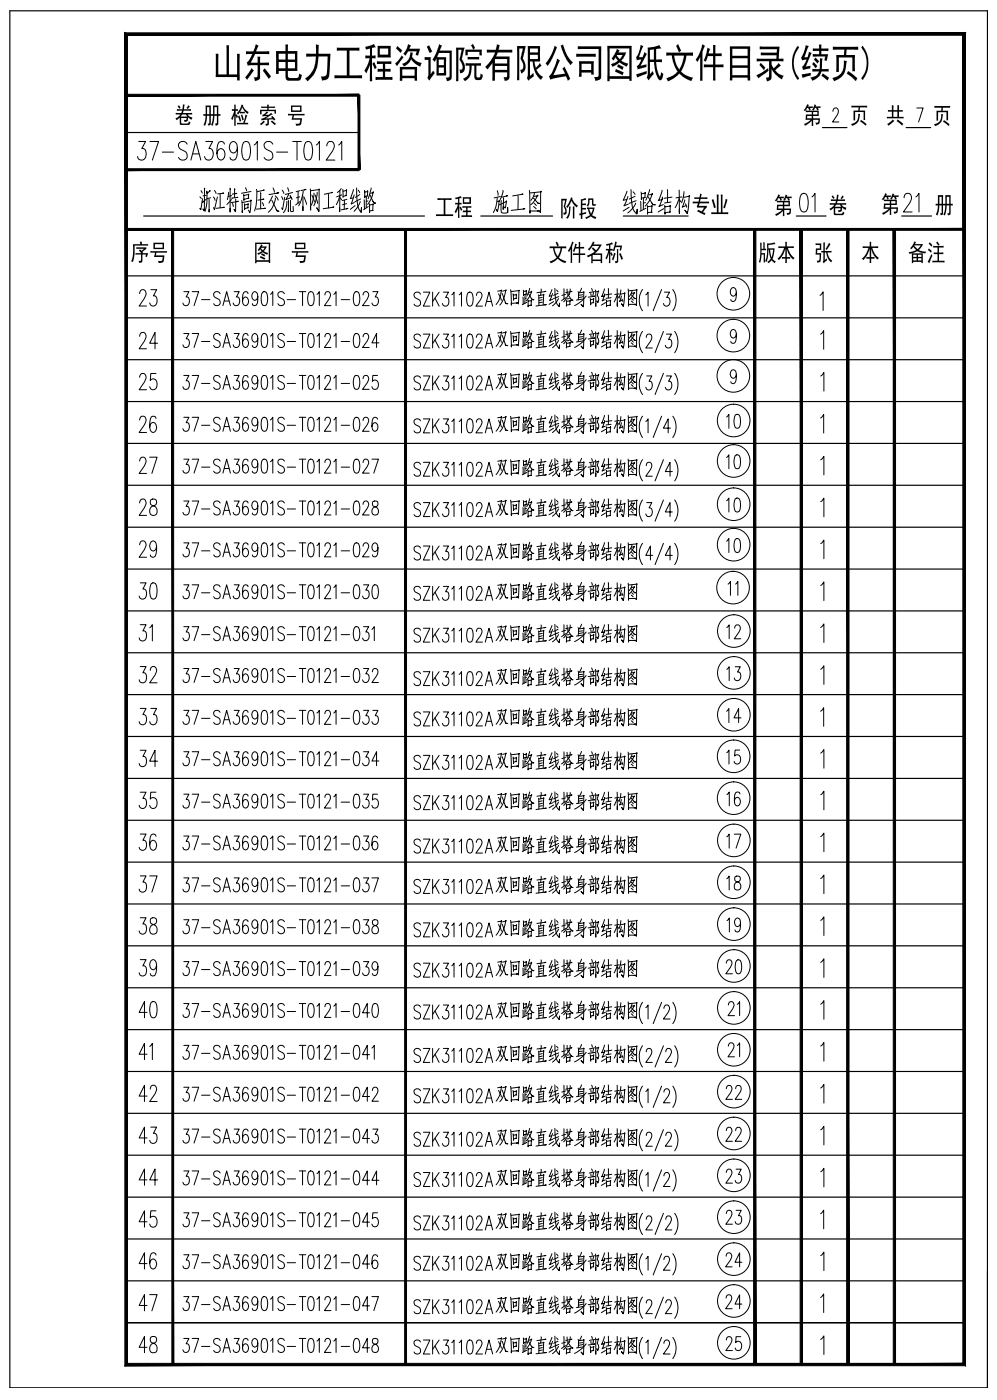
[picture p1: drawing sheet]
<svg xmlns="http://www.w3.org/2000/svg" width="214mm" height="301mm" viewBox="0 0 214 301" stroke-linecap="round" stroke-linejoin="round" font-family="sans-serif">
<!-- layer: 0 -->
<g fill="none" stroke="#000" stroke-width=".21">
<path d="M29.8 30.4h1.5l-.8 1.5h.4a1.5 1.5 0 0 1-.3 2.5 .85 .85 0 0 1-1.1-.8M32.2 30.4h1.9l-1.4 4M34.9 32.7h2.4M40.2 31a.95 .95 0 0 0-1.3-.6 .95 .95 0 0 0-.4 1.3l1.2 .8a1.01 1.01 0 0 1 .3 1.7 1.01 1.01 0 0 1-1.7-.4M41 34.4l1.1-4 1 4M41.4 33.1h1.3M44.2 30.4h1.5l-.8 1.5h.4a1.47 1.47 0 0 1-.3 2.5 .85 .85 0 0 1-1.1-.8M48.2 31l-.1-.4-.4-.2-.7 .2a4.2 4.2 0 0 0 0 3.6l.4 .2a1.29 1.29 0 0 0 .9-1.2 1.29 1.29 0 0 0-.9-1.3l-.4 .2-.4 1M51 31.7l-.1 .6-.7 .6a1.28 1.28 0 0 1-.9-1.3 1.28 1.28 0 0 1 .9-1.2l.4 .2a3.8 3.8 0 0 1 0 3.6l-.7 .2-.4-.2-.1-.4M52.3 30.6l.4-.2 .7 .2a4.2 4.2 0 0 1 0 3.6l-.4 .2-.7-.2a4.2 4.2 0 0 1 0-3.6zM54.6 31.2l.7-.8v4M58.6 31a.95 .95 0 0 0-1.5-.5 .95 .95 0 0 0 .2 1.6l.8 .4a1.01 1.01 0 0 1 .3 1.7 1.01 1.01 0 0 1-1.7-.4"/>
<path d="M59.4 32.7h2.4M62.9 30.4h1.8M63.8 30.4v4M65.7 30.6l.4-.2 .6 .2a4.2 4.2 0 0 1 0 3.6l-.4 .2-.6-.2a4.2 4.2 0 0 1 0-3.6zM67.9 31.2l.7-.8v4M70.2 31.4l.1-.6a.88 .88 0 0 1 1.3-.1 .88 .88 0 0 1 .1 1.2l-1.6 2.5h1.8M72.7 31.2l.7-.8v4M178.9 23.9l.1-.4a.65 .65 0 0 1 .9-.1 .65 .65 0 0 1 .1 1l-1.2 1.8h1.4M196.9 23.2h1.4l-1 3M42.9 42.3l.3 .4M43.2 41l.2 .5M43.5 42.7l-.4 2.4-.2-.3"/>
<path d="M43.9 40.4v4.9l-.3-.4 .3 .3v-.1M44.3 42l-.7 .1M44.3 42.8l-.7 .7-.1-.1M44.9 42.8v2.8v-.6M45.1 41l.1 .1-.7 .5-.1-.5a10.1 10.1 0 0 1-.4 4.3M45.2 42.5l-.7 .2M45.8 42.3l.4 .8M46.1 41l.3 .6M46.7 42.3l-.6 2.8-.2-.5M47.3 41.7v3M47.6 41.6l.4-.1-1.2 .2M47.9 44.6h.3l-1.8 .2"/>
<path d="M49.1 41.3l-.3 1.6M49.4 40.4l.1 .3-.1 4.9v-.8M49.7 42.9l-1 1M49.8 42.1l-.8 .1M50 43.7l.1 .7M50.4 40.5v2M50.6 42.8v2.7l-.3-.5 .3 .5v-.2M50.7 41.6h.2l-1 .1M50.8 42.4h.3l-1.3 .2M50.9 43.4l.3-.1-1.6 .2M51.9 43.1l.1 2.6v-.4M52 43.5l2-.4-.3 2.6-.4-.5"/>
<path d="M52.3 41.8l.1 1.3-.1-.2 1.1-.3v-.9l-1 .3M52.5 43.8v1.3v-.3l.8-.1v-.9l-.8 .3M52.7 40.4l.3 .6M53.9 41.2l-2 .3M55.1 40.7a11.3 11.3 0 0 1-.4 4.6M55.9 41.4l.1 3.5M56.3 43.5l.3 .7M56.5 42.8h.2l-1.3 .2M56.5 41l.3-.1-1.6 .3M56.8 44.8h.2l-1.9 .2M58.4 43.1l1.1 2.2 .4 .1-.4-.1-.2-.3M58.5 42.1l-.7 1.6"/>
<path d="M58.7 40.4l.2 .9M59.1 42.1l.7 .9M59.1 42.6a4.6 4.6 0 0 1-1.5 3M59.4 41.5h.5l-2.1 .3M60.5 42.3l.2 .6M60.6 40.9l.4 .7M61.2 42.4l-.5 2.7-.2-.4M61.6 43.3a3.6 3.6 0 0 1-.7 2.4M61.8 40.4l.2 .8M61.9 43.1v2.4l.1-.7M62 41.7l-.6 1.2 1.1-.4-.2-.4 .4 .8M62.4 43.1l.1 2.4 .5-.1-.1-1"/>
<path d="M62.8 41.4l-1.5 .4M64 41.2v2.5M64.3 43.4l-.8 .7M64.4 42.3l-.8 .2M64.4 41l-.8 .2M65 42.1l.1 3.2v-.9M65.1 41l-.4 1.9-.5 1.3M65.3 42.3l.5 1.6M65.4 40.8l.3-.1-1.1 .3M66.6 40.6l.1 4.6v-.7M66.7 41l1.9-.3-.1-.1v4.9l-.5-.8 .5 .6M67 41.9l.5 1.5"/>
<path d="M67.4 41.5l-.1 1.3-.4 1.3M67.7 41.9l.5 1.8M68.1 41.3l-.3 2-.4 .9M70.5 41.7v3M71.2 41.4h.2l-1.7 .4M71.4 44.6l.3-.1-2.3 .4M72.9 42.3l-.7 1.7M73 41v4.5v-.8M73 42.5l.4 .4M73.3 40.5l-.8 .9M73.4 41.9l-1.1 .4M73.6 40.7l.1 1.7"/>
<path d="M73.7 41.1l.7-.2v-.1v1.2l-.7 .2M74 43l-.1 2M74.4 44.9l.3-.1-1.5 .3M74.4 43.8l-.8 .2M74.5 42.9l-1 .2M75.9 40.7l-.6 2 .6-.2M76.1 41.9l-.7 2 .7-.4M76.3 44.2l-1.1 .8M76.6 40.4v1.2a5.8 5.8 0 0 0 1 4v-1v1M76.9 40.9l.4 .5M77.3 41.8l-1 .6M77.4 43.3l-.6 1.3-.7 .8"/>
<path d="M77.4 42.8l-1.2 .6M78.2 42.9l.1 2M78.3 40.9v1.6l.1-.3 .6-.1v-1.1v.2l-.6 .1M78.7 42.2v2.5M79 43.2l-.3 .1M79.1 44.4l-1 .7M79.3 43.8l.1 1.9v-.4l.7-.1v-1.4l.1 .1-.8 .2M79.4 41.9l.9 1.7 .4 .1-.4-.1-.2-.3M79.5 41.5l.7-.1v-.2l-.4 1.4-.8 1.3M79.7 40.4l-.6 2.3M106.7 43.3l.6-.1-.1-.1-.4 2.3-.2-.4 .2 .4M106.8 42.5a5.9 5.9 0 0 1-.8 3.2"/>
<path d="M106.8 41l.2 1M107.2 44l1.6-.7v-.1l-.3 1.5-.2-.2M107.5 42.2l-1.4 .3M107.6 43l.1 2.6 .5 .2 .8-.1v-1.1v1M108 40.9l-.1 .8-.5 1.2M108.1 42.5v2.5v-.5M108.8 42.1h.2l-1.2 .2M111.2 42.1l.1 3M112.1 41.8l.3-.1-2.3 .4M112.4 44.9h.3l-2.9 .3M113.7 40.9l.1 4.9v-.4h2.1h-.5M113.8 41.5l2.5-.3-.1-.1-.1 4.6-.2-.3"/>
<path d="M114.6 42.6l1 1.1h.3l-.5-.1M114.6 44.4l.5 .5M114.6 42.2l1-.1-.1-.2-.7 1.3-.8 .8M114.7 43.7l.5 .5M114.8 41.5l-.3 .9-.5 .7M134.7 41.1l-.8 1.9 .8-.1M134.9 42.2l-.9 2 .9-.3M135.1 44.5l-1.3 .9M135.5 40.8l.1 .2a7.3 7.3 0 0 0 .9 4.7l.3 .3 .1-1-.1 .9M136 41.2l.4 .6M136.4 42.2l-1.3 .6M136.5 43.7l-.5 .9-1.2 1.2"/>
<path d="M136.6 43.1l-1.5 .6M137.6 43.3l.1 2M137.7 41.3l.1 1.6v-.3l.8-.1v-1.1v.1l-.8 .1M138.2 42.5v2.5M138.6 43.6h-.4M138.7 44.8l-1.3 .6M139 44.2l.1 1.8v-.3l1-.1h-.2l.1-1.4 .1 .1-1 .1M139.2 42.3l1 1.6 .6 .1-.5-.1-.3-.3M139.3 41.9l.8-.2v-.1l-.5 1.4-1 1.3M139.5 40.8l-.8 2.2M142.2 40.9l-.3 1.1-.5 1.1 .8-.2 .1-.5v.3l-.8 1.7 1-.4M142.6 44.8l-1.2 .8"/>
<path d="M142.8 44.1v1.9v-.3l1.2-.1v-1.5l-.1 .2h.2l-1.3 .2M143.3 40.8l.1 2.7M144.1 43.4l-1.4 .2M144.3 42.4l-1.7 .2M145.9 40.8v5.1v-1M145.9 42.7l-.9 1.9M145.9 43l.4 .4M146.5 42.3l-1.3 .2M146.8 42.4l1.3-.2-.1-.2-.1 2.3-.3 1.6-.5-.7 .5 .6 .1-.2M146.9 41.2l-.5 2.4M147.1 43l-.6 1.5 .9-.3M147.2 43.8l.3 .7"/>
<path d="M172.1 41.8l.4-.2 .7 .2a4.2 4.2 0 0 1 0 3.6l-.4 .2-.7-.2a4.2 4.2 0 0 1 0-3.6zM174.4 42.3l.6-.7v4M194.2 42.5a.97 .97 0 0 1 .5-.9h.5a1.34 1.34 0 0 1 .2 2.1l-1.4 1.9h1.9M196.7 42.3l.7-.7v4M30 63.1l.1-.5a.75 .75 0 0 1 1.1-.1 .75 .75 0 0 1 0 1.1l-1.3 2.2h1.6M30 72.3l.1-.5a.75 .75 0 0 1 1.1-.1 .75 .75 0 0 1 0 1.1l-1.3 2.2h1.6M32.4 62.3h1.2l-.6 1.3h.3a1.34 1.34 0 0 1-.2 2.2 .73 .73 0 0 1-.9-.7M33.9 73.8h-1.7l1.1-2.3v3.5M39.5 71.7h1.1l-.6 1.1h.3a1.04 1.04 0 0 1 .4 1.1 1.04 1.04 0 0 1-.9 .8l-.3-.2-.2-.4M39.5 62.7h1.1l-.6 1.1h.3a1.04 1.04 0 0 1 .4 1.1 1.04 1.04 0 0 1-.9 .8l-.3-.2-.2-.4M41.3 71.7h1.4l-1 3M41.3 62.7h1.4l-1 3"/>
<path d="M43.3 73.4h1.8M43.3 64.4h1.8M47.3 72.1a.72 .72 0 0 0-1-.4 .72 .72 0 0 0-.3 1l.9 .6a.76 .76 0 0 1 .2 1.2 .76 .76 0 0 1-1.2-.2M47.3 63.1a.72 .72 0 0 0-1-.4 .72 .72 0 0 0-.3 1l.9 .6a.76 .76 0 0 1 .2 1.2 .76 .76 0 0 1-1.2-.2M47.9 74.7l.8-3 .8 3M47.9 65.7l.8-3 .8 3M48.2 73.7h1M48.2 64.7h1M50.3 71.7h1.1l-.6 1.1h.3a1.04 1.04 0 0 1 .4 1.1 1.04 1.04 0 0 1-.9 .8l-.3-.2-.2-.4M50.3 62.7h1.1l-.6 1.1h.3a1.04 1.04 0 0 1 .4 1.1 1.04 1.04 0 0 1-.9 .8l-.3-.2-.2-.4M53.3 72.1l-.1-.3-.3-.1-.5 .1a3.2 3.2 0 0 0 0 2.7l.3 .2a.97 .97 0 0 0 .7-.9 .97 .97 0 0 0-.7-1l-.5 .5-.1 .4M53.3 63.1l-.1-.3-.3-.1-.5 .1a3.2 3.2 0 0 0 0 2.7l.3 .2a.97 .97 0 0 0 .7-.9 .97 .97 0 0 0-.7-1l-.5 .5-.1 .4"/>
<path d="M55.4 72.7a.75 .75 0 0 1-.7 .8 1 1 0 0 1-.6-.9 1 1 0 0 1 .7-.9l.3 .1a2.89 2.89 0 0 1 0 2.7l-.5 .2-.3-.2-.1-.2M55.4 63.7a.75 .75 0 0 1-.7 .9 1 1 0 0 1-.6-1 1 1 0 0 1 .7-.9l.3 .1a2.89 2.89 0 0 1 0 2.7l-.5 .2-.3-.2-.1-.2M56.4 71.8l.5-.1a1.54 1.54 0 0 1 .6 1.7l-.3 1.1-.5 .2a1.49 1.49 0 0 1-.6-1.7zM56.4 62.8l.5-.1a1.54 1.54 0 0 1 .6 1.7l-.3 1.1-.5 .2a1.49 1.49 0 0 1-.6-1.7zM58.1 72.3l.5-.6v3M58.1 63.3l.5-.6v3M61.1 72.1a.72 .72 0 0 0-1-.4 .72 .72 0 0 0-.3 1l.9 .6a.76 .76 0 0 1 .2 1.2 .76 .76 0 0 1-1.2-.2M61.1 63.1a.72 .72 0 0 0-1-.4 .72 .72 0 0 0-.3 1l.9 .6a.76 .76 0 0 1 .2 1.2 .76 .76 0 0 1-1.2-.2M61.7 73.4h1.8M61.7 64.4h1.8M64.3 71.7h1.4M64.3 62.7h1.4"/>
<path d="M65 62.7v3M65 71.7v3M66.4 71.8l.5-.1a1.58 1.58 0 0 1 .6 1.7l-.3 1.1-.5 .2a1.58 1.58 0 0 1-.6-1.7zM66.4 62.8l.5-.1a1.58 1.58 0 0 1 .6 1.7l-.3 1.1-.5 .2a1.58 1.58 0 0 1-.6-1.7zM68.1 72.3l.5-.6v3M68.1 63.3l.5-.6v3M69.8 72.4l.1-.4a.66 .66 0 0 1 .9-.1 .66 .66 0 0 1 .1 .9l-1.2 1.9h1.4M69.8 63.4l.1-.4a.66 .66 0 0 1 .9-.1 .66 .66 0 0 1 .1 .9l-1.2 1.9h1.4M71.7 72.3l.5-.6v3M71.7 63.3l.5-.6v3M73.3 73.4h1.8M73.3 64.4h1.8"/>
<path d="M76.2 71.8l.5-.1a1.58 1.58 0 0 1 .6 1.7l-.3 1.1-.5 .2a1.58 1.58 0 0 1-.6-1.7zM76.2 62.8l.5-.1a1.58 1.58 0 0 1 .6 1.7l-.3 1.1-.5 .2a1.58 1.58 0 0 1-.6-1.7zM78 72.4l.1-.4a.65 .65 0 0 1 .9-.1 .65 .65 0 0 1 .1 .9l-1.2 1.9h1.4M78 63.4l.1-.4a.65 .65 0 0 1 .9-.1 .65 .65 0 0 1 .1 .9l-1.2 1.9h1.4M80.1 62.7h1.1l-.6 1.1h.3a1.04 1.04 0 0 1 .4 1.1 1.04 1.04 0 0 1-.9 .8l-.3-.2-.2-.4M81.4 73.7h-1.5l1-2v3M90.3 63.2a.71 .71 0 0 0-.9-.4 .71 .71 0 0 0-.4 1l.9 .6a.76 .76 0 0 1 .3 1.2 .76 .76 0 0 1-1.3-.2M90.3 72.2a.71 .71 0 0 0-.9-.4 .71 .71 0 0 0-.4 1l.9 .6a.76 .76 0 0 1 .3 1.2 .76 .76 0 0 1-1.3-.2M90.9 62.8h1.4l-1.4 3h1.4M90.9 71.8h1.4l-1.4 3h1.4M92.9 62.8v3M92.9 71.8v3"/>
<path d="M93.4 64.1l.9 1.7M93.4 73.1l.9 1.7M94.3 62.8l-1.4 2M94.3 71.8l-1.4 2M95.2 62.8h1.1l-.6 1.1h.3a1.04 1.04 0 0 1 .4 1.1 1.04 1.04 0 0 1-.9 .8l-.3-.1-.2-.5M95.2 71.8h1.1l-.6 1.2h.3a1.1 1.1 0 0 1-.2 1.8 .62 .62 0 0 1-.8-.6M97 63.4l.5-.6v3M97 72.4l.5-.6v3M98.6 63.4l.5-.6v3M98.6 72.4l.5-.6v3M100.5 62.9l.5-.1a1.58 1.58 0 0 1 .6 1.7l-.3 1.2-.5 .1a1.58 1.58 0 0 1-.6-1.7zM100.5 71.9l.5-.1a1.58 1.58 0 0 1 .6 1.7l-.3 1.2-.5 .1a1.58 1.58 0 0 1-.6-1.7z"/>
<path d="M102.3 63.5l.1-.4a.65 .65 0 0 1 1-.1 .65 .65 0 0 1 0 .9l-1.2 1.9h1.4M102.3 72.5l.1-.4a.66 .66 0 0 1 1-.1 .66 .66 0 0 1 0 1l-1.2 1.8h1.4M104.2 65.8l.8-3 .8 3M104.2 74.8l.8-3 .8 3M104.5 64.8h1M104.5 73.8h1M106.9 62.6l.9-.2-.1-.1a5.2 5.2 0 0 1-1.1 3.2M106.9 71.6l.9-.2-.1-.1a5.2 5.2 0 0 1-1.1 3.2M107.1 63.2l.6 1.4M107.1 72.2l.6 1.4M107.8 63.1l.8 2.2h.5l-.5-.1-.1-.2M107.8 72.1l.8 2.2h.5l-.5-.1-.1-.2"/>
<path d="M107.9 62.6l.8-.2-.1-.1-.5 2.2-.7 1.1M107.9 71.6l.8-.2-.1-.1-.5 2.2-.7 1.1M109.7 62.3l.1 3.3v-.4l1.4-.1h-.3M109.7 71.3l.1 3.3v-.4l1.4-.1h-.3M109.7 62.7l1.9-.2-.2 2.8-.2-.2M109.7 71.7l1.9-.2-.2 2.8-.2-.2M110.2 63.2l.1 1.3v-.3l.6-.1v-.8l-.6 .1M110.2 72.2l.1 1.3v-.3l.6-.1v-.8l-.6 .1M112.3 63.9l.1 1.5M112.3 72.9l.1 1.5M112.4 62.4v1.2l.1-.3 .6-.1v-.8l-.6 .2M112.4 71.4v1.2l.1-.3h.6v-.9v.2h-.6"/>
<path d="M112.8 63.3l-.1 1.9M112.8 72.3l-.1 1.9M113.1 64.1h-.3M113.1 73.1h-.3M113.2 65l-1 .5M113.2 74l-1 .5M113.4 64.5v1.4v-.2l.8-.1-.1-1.1 .1 .1-.7 .1M113.4 73.5v1.4v-.2l.8-.1v-1l-.7 .1M113.5 63.1l.8 1.3h.4h-.4l-.2-.3M113.5 72.1l.8 1.3h.4h-.4l-.2-.3M113.6 62.8l.6-.1v-.1l-.4 1-.8 1M113.6 71.8l.6-.1v-.1l-.4 1-.8 1"/>
<path d="M113.8 62l-.7 1.7M113.8 71l-.7 1.7M113.8 80l-.7 1.7M115.7 63.4v2.3M115.7 72.4v2.3M115.7 63.5l1.1-.2v-.1l-.2 2.4M115.7 72.5l1.1-.2-.2 2.3M116.2 62.1l-.1 1.4M116.2 71.1l-.1 1.4M116.5 65l-.7 .1M116.5 64.4l-.7 .2M116.5 63.9l-.8 .2"/>
<path d="M116.5 73.9l-.7 .2M116.5 73.4l-.7 .2M116.5 72.9l-.8 .2M117 62.7l.3-.1-2 .3M117 71.7l.3-.1-2 .3M117 65.5h.3l-2.2 .3M117 74.5h.3l-2.2 .3M118.5 62.2l-.6 1.5 .6-.1M118.5 71.2l-.6 1.5 .6-.1M118.7 63.1l-.7 1.5 .7-.3M118.7 72.1l-.7 1.5 .7-.3M118.9 64.8l-1 .6"/>
<path d="M118.9 73.8l-1 .6M119.2 62v1.4a2.94 2.94 0 0 0 .9 2.5l.1-.8-.1 .8M119.2 71v1.4a2.94 2.94 0 0 0 .9 2.5l.1-.8-.1 .8M119.2 80v1.4a2.94 2.94 0 0 0 .9 2.5l.1-.8-.1 .8M119.5 62.3l.3 .4M119.5 71.3l.3 .4M119.8 63l-.9 .5M119.8 72.1l-.9 .4M119.9 64.2l-.5 .9-.7 .6M119.9 73.2l-.5 .9-.7 .6M120 63.7l-1.1 .5M120 72.7l-1.1 .5"/>
<path d="M121.1 62.1v2.2M121.1 71v2.3M121.5 63.3l-.8 .2M121.5 72.3l-.8 .2M121.5 64l-.9 .6M121.5 73l-.9 .6M121.6 64.5l.1 1.3-.1-.2 .8-.1 .1-.9-.8 .2M121.6 73.5l.1 1.3-.1-.2 .8-.1 .1-.9v.1l-.8 .1M121.8 62.1v1.1M121.8 71.1v1.2M122 63.4l.8 1.1h.3l-.5-.2M122 72.4l.8 1.1h.3l-.5-.2"/>
<path d="M122.1 63.1l-.2 .6-.8 1.2M122.1 72.1l-.2 .6-.8 1.2M122.3 64.2l-.5 .1M122.3 73.2l-.5 .1M122.4 62.1l-.1 1.2M122.4 71.1l-.1 1.2M122.6 62.7l.3-.1-1.4 .3M122.6 71.7l.3-.1-1.4 .3M124.2 62.7v1.7M124.2 71.7v1.7M124.3 63l1.2-.2-.1-.1-.1 3.3-.5-.6 .5 .5M124.3 72l1.2-.2-.1-.1-.1 3.3-.5-.6 .5 .5"/>
<path d="M124.9 61.9l-.4 1M124.9 70.9l-.4 1M124.9 80l-.4 .9M125.1 63.4l-.9 .1M125.1 72.4l-.9 .1M125.2 63.8l-1 .2M125.2 72.8l-1 .2M125.3 64.3l-1.5 .2M125.3 73.3l-1.5 .2M125.9 63.6l-1.1 1.2-1.4 .9M125.9 72.6l-1.1 1.2-1.4 .9M126.8 64.1l.1 1.4v-.3l.6-.2-.1 .1 .2-.8-.7 .1"/>
<path d="M126.8 73.1l.1 1.4v-.3l.6-.1h-.1l.2-.8-.7 .1M126.9 63.1l.1 .5M126.9 72.1l.1 .5M127.1 62l.1 .5M127.1 71l.1 .6M127.5 62.8l-.2 .9M127.5 71.8l-.2 .9M127.5 63.7h.3l-1.5 .2M127.5 72.7h.3l-1.5 .2M127.7 62.7l-1.1 .2M127.7 71.7l-1.1 .2M127.9 62.3l.1 3.6v-.7"/>
<path d="M127.9 71.3l.1 3.6v-.7M128 62.7l.6-.1-.3 1a1.14 1.14 0 0 1 .1 1.4l-.2-.3 .2 .3M128 71.7l.6-.1-.1-.1-.2 1.1a1.17 1.17 0 0 1 .1 1.5l-.2-.4 .2 .3M129.8 62.1l-.6 1.6 .6-.1 .1-.4-.6 1.5 .7-.3M129.8 71.1l-.6 1.6 .6-.1 .1-.4-.6 1.5 .7-.3M130.1 65l-.9 .6M130.1 74.1l-.9 .5M130.2 64.5l.1 1.4-.1-.2 .9-.1v-1.1v.1l-.8 .2M130.2 73.5l.1 1.4-.1-.2 .9-.1v-1.1l.1 .1-.9 .2M130.6 62l.1 2M130.6 71l.1 2M130.6 80l.1 2"/>
<path d="M131.3 64l-1.1 .1M131.3 73l-1.1 .1M131.4 63.2l-1.3 .2M131.4 72.2l-1.3 .2M132.5 62.1l.1 3.7v-.7M132.5 71l.1 3.8v-.7M132.6 63.4l-.7 1.5M132.6 72.4l-.7 1.5M132.6 63.6l.3 .3M132.6 72.6l.3 .3M133 63.2l-1 .1M133 72.2l-1 .1"/>
<path d="M133.2 63.2l1.1-.2-.1-.1-.3 2.9-.4-.5 .4 .5v-.2M133.2 72.2l1.1-.2-.1-.1-.3 2.9-.4-.5 .4 .5v-.2M133.3 62.3l-.4 1.8M133.3 71.3l-.4 1.8M133.5 63.6l-.5 1.2 .7-.3M133.5 72.6l-.5 1.2 .7-.3M133.6 64.3l.2 .5M133.6 73.3l.2 .5M134.9 62.1l.1 3.7v-.4h1.5h-.3M134.9 71.1l.1 3.7v-.4h1.5h-.3M135 62.5l1.8-.2-.1 3.4-.2-.3M135 71.5l1.8-.2-.1 3.4-.2-.3"/>
<path d="M135.6 63.4l.7 .8h.2l-.3-.1M135.6 72.4l.7 .8h.2l-.3-.1M135.6 64.7l.4 .4M135.6 73.7l.4 .4M135.6 63h.7l-.1-.1-.5 .9-.6 .6M135.6 72h.7l-1.2 1.4M135.7 64.2l.3 .3M135.7 73.2l.3 .3M135.7 62.5l-.6 1.2M135.7 71.6l-.6 1.1M138 62.2a4 4 0 0 0 0 4.6M138 71.2a4 4 0 0 0 0 4.6"/>
<path d="M138.7 63.4l.5-.6v3M138.8 72.5l.1-.4a.67 .67 0 0 1 1-.1 .67 .67 0 0 1 0 1l-1.2 1.8h1.4M142.1 62.2l-1.8 4.6M142.5 71.2l-1.8 4.6M142.7 62.8h1.1l-.6 1.1h.3a1.04 1.04 0 0 1 .4 1.1 1.04 1.04 0 0 1-.9 .8l-.3-.1-.2-.5M143.1 71.8h1.1l-.6 1.2h.3a1.12 1.12 0 0 1-.2 1.8 .62 .62 0 0 1-.8-.6M144.5 62.2a4 4 0 0 1 0 4.6M144.9 71.2a4 4 0 0 1 0 4.6M158.2 62.8a.78 .78 0 0 1-.8 .9 1 1 0 0 1-.6-1 1 1 0 0 1 .7-.9 1.31 1.31 0 0 1 .7 1.7l-.4 1.2-.4 .1-.3-.1-.1-.3M158.2 71.8l-.4 .7-.3 .2a.96 .96 0 0 1-.7-1 .96 .96 0 0 1 .7-.9l.3 .1a2.75 2.75 0 0 1 0 2.8l-.4 .1-.3-.1-.1-.3M176.1 63.5l.7-.8v4M176.3 71.8l.6-.7v4"/>
<path d="M30 81.1l.1-.5a.76 .76 0 0 1 1.1-.1 .76 .76 0 0 1 0 1.1l-1.3 2.2h1.6M30 90.3l.1-.5a.76 .76 0 0 1 1.1-.1 .76 .76 0 0 1 0 1.1l-1.3 2.2h1.6M30 99.1l.1-.5a.75 .75 0 0 1 1.1-.1 .75 .75 0 0 1 0 1.1l-1.3 2.2h1.6M32.2 98.3h1.5l-1.1 3.5M33.5 80.3h-1.1l-.1 1.5a.75 .75 0 0 1 .7-.4 .75 .75 0 0 1 .6 .5 1.18 1.18 0 0 1-.9 1.9l-.3-.2-.2-.5M33.5 90l-.1-.4-.3-.1-.6 .1a3.8 3.8 0 0 0 0 3.2l.3 .2a1.13 1.13 0 0 0 .8-1.1 1.13 1.13 0 0 0-.8-1.1l-.3 .1-.3 .9M39.5 89.7h1.1l-.6 1.1h.3a1.04 1.04 0 0 1 .4 1.1 1.04 1.04 0 0 1-.9 .8l-.3-.1-.2-.5M39.5 98.7h1.1l-.6 1.1h.3a1.04 1.04 0 0 1 .4 1.1 1.04 1.04 0 0 1-.9 .8l-.3-.1-.2-.5M39.5 80.7h1.1l-.6 1.1h.3a1.1 1.1 0 0 1-.2 1.9 .6 .6 0 0 1-.8-.6M41.3 89.7h1.4l-1 3M41.3 98.7h1.4l-1 3M41.3 80.7h1.4l-1 3"/>
<path d="M43.3 91.4h1.8M43.3 82.4h1.8M47.3 90.1a.72 .72 0 0 0-1-.4 .72 .72 0 0 0-.3 1l.3 .3a1.14 1.14 0 0 1 1 .8 .73 .73 0 0 1-.5 .9 .73 .73 0 0 1-.9-.4M47.3 99.1a.72 .72 0 0 0-1-.4 .72 .72 0 0 0-.3 1l.3 .3a1.14 1.14 0 0 1 1 .8v.5a.77 .77 0 0 1-.7 .4 .77 .77 0 0 1-.7-.4M47.3 81.1a.72 .72 0 0 0-1-.4 .72 .72 0 0 0-.3 1l.3 .3a1.18 1.18 0 0 1 1 .8v.5a.77 .77 0 0 1-.7 .4 .77 .77 0 0 1-.7-.4M47.9 92.7l.8-3 .8 3M47.9 83.7l.8-3 .8 3M48.2 91.7h1M48.2 82.7h1M50.3 89.7h1.1l-.6 1.1h.3a1.04 1.04 0 0 1 .4 1.1 1.04 1.04 0 0 1-.9 .8l-.3-.1-.2-.5M50.3 98.7h1.1l-.6 1.1h.3a1.04 1.04 0 0 1 .4 1.1 1.04 1.04 0 0 1-.9 .8l-.3-.1-.2-.5M50.3 80.7h1.1l-.6 1.1h.3a1.1 1.1 0 0 1-.2 1.9 .62 .62 0 0 1-.8-.6"/>
<path d="M53.3 90.1l-.1-.3-.3-.1-.5 .1a3.2 3.2 0 0 0 0 2.8l.3 .1a.97 .97 0 0 0 .7-.9 .97 .97 0 0 0-.7-1l-.5 .5-.1 .4M53.3 99.1l-.1-.3-.3-.1-.5 .1a3.2 3.2 0 0 0 0 2.8l.3 .1a.97 .97 0 0 0 .7-.9 .97 .97 0 0 0-.7-1l-.5 .5-.1 .4M53.3 81.1l-.1-.3-.3-.1-.5 .1a3.2 3.2 0 0 0 0 2.8l.3 .1a.96 .96 0 0 0 .7-.9 .96 .96 0 0 0-.7-1l-.5 .5-.1 .4M55.4 90.7a.76 .76 0 0 1-.7 .9 .99 .99 0 0 1-.6-1 .99 .99 0 0 1 .7-.9l.3 .1a2.85 2.85 0 0 1 0 2.8l-.5 .1-.3-.1-.1-.3M55.4 99.7l-.1 .4-.5 .5a.97 .97 0 0 1-.7-1 .97 .97 0 0 1 .7-.9l.3 .1a2.85 2.85 0 0 1 0 2.8l-.5 .1-.3-.1-.1-.3M55.4 81.7l-.1 .4-.5 .4a.96 .96 0 0 1-.7-.9 .96 .96 0 0 1 .7-.9l.3 .1a2.92 2.92 0 0 1 0 2.8l-.5 .1-.3-.1-.1-.3M56.4 89.8l.5-.1a1.54 1.54 0 0 1 .6 1.7l-.3 1.2-.5 .1a1.49 1.49 0 0 1-.6-1.7zM56.4 98.8l.5-.1a1.54 1.54 0 0 1 .6 1.7l-.3 1.2-.5 .1a1.49 1.49 0 0 1-.6-1.7zM56.4 80.8l.5-.1a1.54 1.54 0 0 1 .6 1.7l-.3 1.2-.5 .1a1.49 1.49 0 0 1-.6-1.7zM58.1 90.3l.5-.6v3M58.1 99.3l.5-.6v3M58.1 81.3l.5-.6v3"/>
<path d="M61.1 90.1a.72 .72 0 0 0-1-.4 .72 .72 0 0 0-.3 1l.3 .3a1.14 1.14 0 0 1 1 .8 .73 .73 0 0 1-.5 .9 .73 .73 0 0 1-.9-.4M61.1 99.1a.72 .72 0 0 0-1-.4 .72 .72 0 0 0-.3 1l.3 .3a1.14 1.14 0 0 1 1 .8v.5a.77 .77 0 0 1-.7 .4 .77 .77 0 0 1-.7-.4M61.1 81.1a.72 .72 0 0 0-1-.4 .72 .72 0 0 0-.3 1l.3 .3a1.18 1.18 0 0 1 1 .8v.5a.77 .77 0 0 1-.7 .4 .77 .77 0 0 1-.7-.4M61.7 91.4h1.8M61.7 82.4h1.8M64.3 89.7h1.4M64.3 98.7h1.4M64.3 80.7h1.4M65 80.7v3M65 89.7v3M65 98.7v3M66.4 89.8l.5-.1a1.58 1.58 0 0 1 .6 1.7l-.3 1.2-.5 .1a1.58 1.58 0 0 1-.6-1.7z"/>
<path d="M66.4 98.8l.5-.1a1.58 1.58 0 0 1 .6 1.7l-.3 1.2-.5 .1a1.58 1.58 0 0 1-.6-1.7zM66.4 80.8l.5-.1a1.58 1.58 0 0 1 .6 1.7l-.3 1.2-.5 .1a1.58 1.58 0 0 1-.6-1.7zM68.1 90.3l.5-.6v3M68.1 99.3l.5-.6v3M68.1 81.3l.5-.6v3M69.8 90.4l.1-.4a.67 .67 0 0 1 .9-.1 .67 .67 0 0 1 .1 .9l-1.2 1.9h1.4M69.8 99.4l.1-.4a.66 .66 0 0 1 .9-.1 .66 .66 0 0 1 .1 .9l-1.2 1.9h1.4M69.8 81.4l.1-.4a.67 .67 0 0 1 .9-.1 .67 .67 0 0 1 .1 .9l-1.2 1.9h1.4M71.7 90.3l.5-.6v3M71.7 99.3l.5-.6v3M71.7 81.3l.5-.6v3M73.3 91.4h1.8"/>
<path d="M73.3 82.4h1.8M76.2 89.8l.5-.1a1.58 1.58 0 0 1 .6 1.7l-.3 1.2-.5 .1a1.58 1.58 0 0 1-.6-1.7zM76.2 98.8l.5-.1a1.58 1.58 0 0 1 .6 1.7l-.3 1.2-.5 .1a1.58 1.58 0 0 1-.6-1.7zM76.2 80.8l.5-.1a1.58 1.58 0 0 1 .6 1.7l-.3 1.2-.5 .1a1.58 1.58 0 0 1-.6-1.7zM78 90.4l.1-.4a.66 .66 0 0 1 .9-.1 .66 .66 0 0 1 .1 .9l-1.2 1.9h1.4M78 99.4l.1-.4a.65 .65 0 0 1 .9-.1 .65 .65 0 0 1 .1 .9l-1.2 1.9h1.4M78 81.4l.1-.4a.66 .66 0 0 1 .9-.1 .66 .66 0 0 1 .1 .9l-1.2 1.9h1.4M79.9 98.7h1.4l-1 3M81.1 90.1l-.1-.3-.5-.1a1.76 1.76 0 0 0-.6 2l.1 .6 .5 .4a.97 .97 0 0 0 .7-.9 .97 .97 0 0 0-.7-1l-.3 .2-.3 .7M81.1 80.7h-1l-.1 1.3a.67 .67 0 0 1 1.2 .1 .94 .94 0 0 1 0 1.2 .94 .94 0 0 1-1.1 .3l-.2-.5M90.3 81.2a.71 .71 0 0 0-.9-.4 .71 .71 0 0 0-.4 1l.9 .6a.76 .76 0 0 1 .3 1.2 .76 .76 0 0 1-1.3-.2M90.3 99.8a.71 .71 0 0 0-.9-.4 .71 .71 0 0 0-.4 1l.9 .5a.76 .76 0 0 1 .3 1.3 .76 .76 0 0 1-1.3-.3"/>
<path d="M90.3 90.5a.71 .71 0 0 0-.9-.4 .71 .71 0 0 0-.4 .9l.9 .6a.76 .76 0 0 1 .3 1.2 .76 .76 0 0 1-1.3-.2M90.9 80.8h1.4l-1.4 3h1.4M90.9 99.4h1.4l-1.4 3h1.4M90.9 90h1.4l-1.4 3h1.4M92.9 80.8v3M92.9 90v3M92.9 99.4v3M93.4 82.1l.9 1.7M93.4 91.3l.9 1.7M94.3 80.8l-1.4 2M94.3 99.4l-1.4 2M94.3 90l-1.4 2"/>
<path d="M95.2 80.8h1.1l-.6 1.2h.3a1.04 1.04 0 0 1 .4 1 1.04 1.04 0 0 1-.9 .8l-.3-.1-.2-.5M95.2 99.4h1.1l-.6 1.1h.3a1.1 1.1 0 0 1-.2 1.9 .62 .62 0 0 1-.8-.6M95.2 90h1.1l-.6 1.2h.3a1.04 1.04 0 0 1 .4 1.1 1.04 1.04 0 0 1-.9 .7l-.3-.1-.2-.4M97 81.4l.5-.6v3M97 99.9l.5-.5v3M97 90.6l.5-.6v3M98.6 81.4l.5-.6v3M98.6 99.9l.5-.5v3M98.6 90.6l.5-.6v3M100.5 81l.5-.2a1.58 1.58 0 0 1 .6 1.7l-.3 1.2-.5 .1a1.58 1.58 0 0 1-.6-1.7zM100.5 99.5l.5-.1a1.58 1.58 0 0 1 .6 1.7l-.3 1.1-.5 .2a1.52 1.52 0 0 1-.6-1.7zM100.5 90.2l.5-.2a1.58 1.58 0 0 1 .6 1.8l-.3 1.1-.5 .1a1.58 1.58 0 0 1-.6-1.7z"/>
<path d="M102.3 81.5l.1-.4a.66 .66 0 0 1 1-.1 .66 .66 0 0 1 0 1l-1.2 1.8h1.4M102.3 90.8l.1-.5a.66 .66 0 0 1 1-.1 .66 .66 0 0 1 0 1l-1.2 1.8h1.4M104.2 83.8l.8-3 .8 3M104.2 93l.8-3 .8 3M104.5 82.8h1M104.5 92h1M106.9 80.6l.9-.2-.1-.1a5.2 5.2 0 0 1-1.1 3.2M106.9 99.1l.9-.1-.1-.1a5.2 5.2 0 0 1-1.1 3.1M106.9 89.8l.9-.1-.1-.2a5.2 5.2 0 0 1-1.1 3.2M107.1 81.1l.6 1.5M107.1 99.7l.6 1.4M107.1 90.4l.6 1.4"/>
<path d="M107.8 81.1l.8 2.2h.5l-.5-.1-.1-.2M107.8 99.6l.8 2.2 .5 .1-.5-.1-.1-.2M107.8 90.3l.8 2.2h.5l-.5-.1-.1-.2M107.9 80.6l.8-.2-.1-.1-.5 2.2-.7 1.1M107.9 99.1l.8-.2h-.1l-.5 2.1-.7 1.1M107.9 89.8l.8-.2-.1-.1-.5 2.2-.7 1.1M109.7 80.3l.1 3.3v-.4l1.4-.1h-.3M109.7 98.8l.1 3.3v-.3l1.4-.1h-.3M109.7 89.5l.1 3.3v-.4l1.4-.1-.3 .1M109.7 80.7l1.9-.3-.2 2.9-.2-.2M109.7 99.2l1.9-.2-.2 2.9-.2-.2M109.7 89.9l1.9-.2-.2 2.9-.2-.2"/>
<path d="M110.2 81.1l.1 1.4v-.3l.6-.1v-.8l-.6 .1M110.2 99.7l.1 1.4v-.3l.6-.1v-.9l-.6 .2M110.2 90.4l.1 1.4v-.3l.6-.2v-.8l-.6 .2M112.3 81.9l.1 1.5M112.3 91.1l.1 1.5M112.4 80.4v1.2l.1-.3h.6v-.9v.2h-.6M112.4 98.9v1.2l.1-.2 .6-.1v-.8v.1l-.6 .1M112.4 89.6v1.2l.1-.2 .6-.1v-.8v.1l-.6 .1M112.8 81.3l-.1 1.9M112.8 99.9l-.1 1.8M112.8 90.5l-.1 1.9M113.1 82.1h-.3"/>
<path d="M113.1 91.3h-.3M113.2 83l-1 .5M113.2 92.2l-1 .5M113.4 82.5v1.4v-.2l.8-.1v-1l-.7 .1M113.4 91.8v1.3v-.2h.8v-1l-.7 .1M113.5 81.1l.8 1.3h.4h-.4l-.2-.3M113.5 99.7l.8 1.2 .4 .1-.4-.1-.2-.2M113.5 90.4l.8 1.2h.4h-.4l-.2-.3M113.6 80.8l.6-.1v-.1l-.4 1-.8 1M113.6 99.4l.6-.1v-.2l-.4 1.1-.8 1M113.6 90l.6-.1v-.1l-.4 1.1-.8 1M113.8 98.5l-.7 1.8"/>
<path d="M113.8 89.2l-.7 1.7M115.7 81.4v2.3M115.7 99.9v2.3M115.7 90.6v2.3M115.7 81.5l1.1-.2-.2 2.3M115.7 90.8l1.1-.2-.2 2.2M116.2 80.1l-.1 1.4M116.2 98.7l-.1 1.3M116.2 89.3l-.1 1.4M116.5 82.9l-.7 .2M116.5 82.4l-.7 .2M116.5 81.9l-.8 .2"/>
<path d="M116.5 92.2l-.7 .1M116.5 91.6l-.7 .2M116.5 91.1l-.8 .2M117 80.7l.3-.1-2 .3M117 99.2h.3l-2 .3M117 89.9h.3l-2 .3M117 83.6l.3-.1-2.2 .3M117 92.8l.3-.1-2.2 .3M118.5 80.2l-.6 1.5 .6-.1M118.5 98.8l-.6 1.5 .6-.2M118.5 89.5l-.6 1.4 .6-.1M118.7 81.1l-.7 1.5 .7-.3"/>
<path d="M118.7 99.6l-.7 1.5 .7-.2M118.7 90.3l-.7 1.5 .7-.3M118.9 82.8l-1 .6M118.9 92l-1 .7M119.2 98.5v1.5a2.94 2.94 0 0 0 .9 2.5l.1-.8-.1 .7M119.2 89.2v1.4a2.94 2.94 0 0 0 .9 2.5l.1-.7-.1 .7M119.5 80.3l.3 .4M119.5 98.9l.3 .4M119.5 89.5l.3 .5M119.8 81.1l-.9 .4M119.8 99.6l-.9 .5M119.8 90.3l-.9 .4"/>
<path d="M119.9 82.2l-.5 .9-.7 .6M119.9 91.4l-.5 .9-.7 .7M120 81.8l-1.1 .4M120 91l-1.1 .4M121.1 80v2.2M121.1 98.6v2.2M121.1 89.3v2.2M121.5 81.3l-.8 .2M121.5 99.8l-.8 .3M121.5 90.5l-.8 .2M121.5 82l-.9 .6M121.5 91.2l-.9 .7"/>
<path d="M121.6 82.5l.1 1.3-.1-.2 .8-.1 .1-.9v.1l-.8 .1M121.6 91.8l.1 1.2-.1-.2 .8-.1 .1-.9v.1l-.8 .1M121.8 80.1v1.2M121.8 98.7v1.1M121.8 89.4v1.1M122 81.4l.8 1.1h.3l-.5-.2M122 99.9l.8 1.2h.3l-.5-.2M122 90.6l.8 1.2h.3l-.5-.3M122.1 81.1l-.2 .6-.8 1.2M122.1 99.7l-.2 .5-.8 1.2M122.1 90.4l-.2 .5-.8 1.2M122.3 82.2h-.5"/>
<path d="M122.3 91.4l-.5 .1M122.4 80.1l-.1 1.2M122.4 98.7l-.1 1.2M122.4 89.3l-.1 1.3M122.6 80.7l.3-.1-1.4 .3M122.6 99.3l.3-.1-1.4 .3M122.6 89.9h.3l-1.4 .2M124.2 80.7v1.7M124.2 99.2v1.8M124.2 89.9v1.8M124.3 81l1.2-.2-.1-.1-.1 3.3-.5-.6 .5 .5M124.3 99.5l1.2-.1-.1-.1-.1 3.2-.5-.5 .5 .5"/>
<path d="M124.3 90.2l1.2-.2-.1-.1-.1 3.3-.5-.6 .5 .5M124.9 98.5l-.4 .9M124.9 89.2l-.4 .9M125.1 81.4l-.9 .1M125.1 99.9l-.9 .1M125.1 90.6l-.9 .1M125.2 81.8l-1 .2M125.2 91l-1 .2M125.3 82.2l-1.5 .3M125.3 91.5l-1.5 .2M125.9 81.6l-1.1 1.2-1.4 .9M125.9 90.9l-1.1 1.1-1.4 .9"/>
<path d="M126.8 82.1l.1 1.4v-.3l.6-.1h-.1l.2-.9-.7 .2M126.8 91.3l.1 1.4v-.3l.6-.1h-.1l.2-.8-.7 .1M126.9 81.1l.1 .5M126.9 99.6l.1 .6M126.9 90.3l.1 .5M127.1 80l.1 .6M127.1 98.6l.1 .5M127.1 89.2l.1 .6M127.5 80.8l-.2 .9M127.5 99.4l-.2 .9M127.5 90.1l-.2 .8M127.5 81.7h.3l-1.5 .2"/>
<path d="M127.5 90.9h.3l-1.5 .2M127.7 80.7l-1.1 .2M127.7 99.2l-1.1 .3M127.7 89.9l-1.1 .2M127.9 80.3l.1 3.6v-.7M127.9 98.9l.1 3.5v-.6M127.9 89.5l.1 3.6v-.7M128 80.7l.6-.1-.1-.1-.2 1.1a1.14 1.14 0 0 1 .1 1.5l-.2-.4 .2 .3M128 99.3l.6-.1-.1-.1-.2 1a1.14 1.14 0 0 1 .1 1.5l-.2-.4 .2 .4M128 90l.6-.2-.1-.1-.2 1.1a1.14 1.14 0 0 1 .1 1.5l-.2-.4 .2 .3M129.8 80.1l-.6 1.6 .6-.1 .1-.4-.6 1.5 .7-.3M129.8 98.6l-.6 1.7 .6-.1 .1-.4-.6 1.4 .7-.3"/>
<path d="M129.8 89.3l-.6 1.6 .6-.1 .1-.4-.6 1.5 .7-.3M130.1 83.1l-.9 .5M130.1 92.3l-.9 .5M130.2 82.5l.1 1.4-.1-.2 .9-.1v-1.1l.1 .1-.9 .2M130.2 91.7l.1 1.4-.1-.2 .9-.1v-1.1l.1 .1-.9 .2M130.6 98.5l.1 2.1M130.6 89.2l.1 2.1M131.3 82l-1.1 .1M131.3 91.2l-1.1 .1M131.4 81.2l-1.3 .2M131.4 99.8l-1.3 .1M131.4 90.4l-1.3 .2"/>
<path d="M132.5 80l.1 3.8v-.7M132.5 98.6l.1 3.8v-.8M132.5 89.3l.1 3.8v-.8M132.6 81.4l-.7 1.5M132.6 100l-.7 1.4M132.6 90.6l-.7 1.5M132.6 81.6l.3 .4M132.6 90.9l.3 .3M133 81.1l-1 .2M133 99.7l-1 .2M133 90.4l-1 .1M133.2 81.2l1.1-.2-.1-.1-.3 2.9-.4-.5 .4 .5v-.2"/>
<path d="M133.2 99.8l1.1-.2-.1-.1-.3 2.9-.4-.5 .4 .4v-.2M133.2 90.4l1.1-.2h-.1l-.3 2.9-.4-.6 .4 .5v-.2M133.3 80.3l-.4 1.8M133.3 98.9l-.4 1.8M133.3 89.5l-.4 1.8M133.5 81.6l-.5 1.2 .7-.3M133.5 90.9l-.5 1.1 .7-.2M133.6 82.2l.2 .6M133.6 91.5l.2 .5M134.9 80.1l.1 3.7v-.4h1.5h-.3M134.9 98.7l.1 3.6v-.3h1.5h-.3M134.9 89.3l.1 3.7v-.3h1.5h-.3"/>
<path d="M135 80.5l1.8-.2-.1 3.4-.2-.3M135 99.1l1.8-.2-.1 3.3-.2-.2M135 89.7l1.8-.2-.1 3.4-.2-.2M135.6 81.4l.7 .8h.2l-.3-.1M135.6 99.9l.7 .8h.2l-.3-.1M135.6 90.6l.7 .8h.2l-.3-.1M135.6 82.7l.4 .4M135.6 91.9l.4 .4M135.6 81h.7l-1.2 1.4M135.6 99.6l.7-.1-1.2 1.5M135.6 90.2h.7l-1.2 1.4M135.7 82.2l.3 .3"/>
<path d="M135.7 91.4l.3 .4M135.7 80.6l-.6 1.1M135.7 99.1l-.6 1.2M135.7 89.8l-.6 1.1M138 80.2a4 4 0 0 0 0 4.6M138 98.8a4 4 0 0 0 0 4.6M138 89.5a4 4 0 0 0 0 4.5M138.7 90.6l.5-.6v3M138.9 80.8h1.1l-.6 1.2h.3a1.04 1.04 0 0 1 .4 1.1 1.04 1.04 0 0 1-.9 .7l-.3-.1-.2-.5M142.1 89.5l-1.8 4.5M142.5 80.2l-1.8 4.6M142.5 98.8l-1.8 4.6"/>
<path d="M143.1 80.8h1.1l-.6 1.2h.3a1.14 1.14 0 0 1-.2 1.8 .65 .65 0 0 1-.8-.6M144 92h-1.5l1-2v3M144.5 89.5a4 4 0 0 1 0 4.5M144.9 80.2a4 4 0 0 1 0 4.6M144.9 98.8a4 4 0 0 1 0 4.6M156.1 89.6l.4-.5v2.9M156.1 98.3l.4-.5v2.9M157.9 89.2l.6-.1a1.49 1.49 0 0 1 .5 1.7l-.3 1.1-.4 .1a1.54 1.54 0 0 1-.7-1.7zM157.9 97.9l.6-.1a1.49 1.49 0 0 1 .5 1.7l-.3 1.1-.4 .1a1.54 1.54 0 0 1-.7-1.7zM158.2 80.5a.78 .78 0 0 1-.8 .8 .98 .98 0 0 1-.6-.9 .98 .98 0 0 1 .7-.9l.3 .1a2.72 2.72 0 0 1 0 2.7l-.4 .2-.3-.2-.1-.3M176.3 89.8l.6-.7v4M176.3 80.8l.7-.7v4"/>
<path d="M176.3 98.8l.7-.7v4M30 108.1l.1-.5a.75 .75 0 0 1 1.1-.1 .75 .75 0 0 1 0 1.1l-1.3 2.2h1.6M30 117.1l.1-.5a.75 .75 0 0 1 1.1-.1 .75 .75 0 0 1 0 1.1l-1.3 2.2h1.6M32.4 107.4a.87 .87 0 0 0 .7 1.4 1.03 1.03 0 0 1 .7 1.1 1.03 1.03 0 0 1-1.1 .9 1.17 1.17 0 0 1-.5-1.3 1.17 1.17 0 0 1 1.1-.9 .75 .75 0 0 0 .3-.7 .75 .75 0 0 0-.4-.6zM33.6 117.4l-.3 .9-.3 .1a1.14 1.14 0 0 1-.9-1 1.14 1.14 0 0 1 .9-1.1l.3 .1a3.5 3.5 0 0 1 0 3.2l-.6 .2-.3-.2-.1-.3M39.5 107.7h1.1l-.6 1.1h.3a1.04 1.04 0 0 1 .4 1.1 1.04 1.04 0 0 1-.9 .8l-.3-.2-.2-.4M39.5 116.7h1.1l-.6 1.1h.3a1.04 1.04 0 0 1 .4 1.1 1.04 1.04 0 0 1-.9 .8l-.3-.2-.2-.4M41.3 107.7h1.4l-1 3M41.3 116.7h1.4l-1 3M43.3 100.4h1.8M43.3 109.4h1.8M43.3 118.4h1.8"/>
<path d="M47.3 108.1a.72 .72 0 0 0-1-.4 .72 .72 0 0 0-.3 1l.3 .3a1.14 1.14 0 0 1 1 .8v.5a.77 .77 0 0 1-.7 .4 .77 .77 0 0 1-.7-.4M47.3 117.1a.72 .72 0 0 0-1-.4 .72 .72 0 0 0-.3 1l.9 .6a.76 .76 0 0 1 .2 1.2 .76 .76 0 0 1-1.2-.2M47.9 101.7l.8-3 .8 3M47.9 110.7l.8-3 .8 3M47.9 119.7l.8-3 .8 3M48.2 100.7h1M48.2 109.7h1M48.2 118.7h1M50.3 107.7h1.1l-.6 1.1h.3a1.04 1.04 0 0 1 .4 1.1 1.04 1.04 0 0 1-.9 .8l-.3-.2-.2-.4M50.3 116.7h1.1l-.6 1.1h.3a1.04 1.04 0 0 1 .4 1.1 1.04 1.04 0 0 1-.9 .8l-.3-.2-.2-.4M53.3 108.1l-.1-.3-.3-.1-.5 .1a3.2 3.2 0 0 0 0 2.7l.3 .2a.97 .97 0 0 0 .7-.9 .97 .97 0 0 0-.7-1l-.5 .5-.1 .4M53.3 117.1l-.1-.3-.3-.1-.5 .1a3.2 3.2 0 0 0 0 2.7l.3 .2a.97 .97 0 0 0 .7-.9 .97 .97 0 0 0-.7-1l-.5 .5-.1 .4"/>
<path d="M55.4 108.7l-.1 .4-.5 .5a.97 .97 0 0 1-.7-1 .97 .97 0 0 1 .7-.9l.3 .1a2.85 2.85 0 0 1 0 2.7l-.5 .2-.3-.2-.1-.2M55.4 117.7a.75 .75 0 0 1-.7 .8 1 1 0 0 1-.6-.9 1 1 0 0 1 .7-.9l.3 .1a2.89 2.89 0 0 1 0 2.7l-.5 .2-.3-.2-.1-.2M56.4 107.8l.5-.1a1.54 1.54 0 0 1 .6 1.7l-.3 1.1-.5 .2a1.49 1.49 0 0 1-.6-1.7zM56.4 116.8l.5-.1a1.54 1.54 0 0 1 .6 1.7l-.3 1.1-.5 .2a1.49 1.49 0 0 1-.6-1.7zM58.1 108.3l.5-.6v3M58.1 117.3l.5-.6v3M61.1 108.1a.72 .72 0 0 0-1-.4 .72 .72 0 0 0-.3 1l.3 .3a1.14 1.14 0 0 1 1 .8v.5a.77 .77 0 0 1-.7 .4 .77 .77 0 0 1-.7-.4M61.1 117.1a.72 .72 0 0 0-1-.4 .72 .72 0 0 0-.3 1l.9 .6a.76 .76 0 0 1 .2 1.2 .76 .76 0 0 1-1.2-.2M61.7 100.4h1.8M61.7 109.4h1.8M61.7 118.4h1.8M64.3 107.7h1.4"/>
<path d="M64.3 116.7h1.4M65 107.7v3M65 116.7v3M66.4 107.8l.5-.1a1.58 1.58 0 0 1 .6 1.7l-.3 1.1-.5 .2a1.58 1.58 0 0 1-.6-1.7zM66.4 116.8l.5-.1a1.58 1.58 0 0 1 .6 1.7l-.3 1.1-.5 .2a1.58 1.58 0 0 1-.6-1.7zM68.1 108.3l.5-.6v3M68.1 117.3l.5-.6v3M69.8 108.4l.1-.4a.66 .66 0 0 1 .9-.1 .66 .66 0 0 1 .1 .9l-1.2 1.9h1.4M69.8 117.4l.1-.4a.66 .66 0 0 1 .9-.1 .66 .66 0 0 1 .1 .9l-1.2 1.9h1.4M71.7 108.3l.5-.6v3M71.7 117.3l.5-.6v3M73.3 100.4h1.8"/>
<path d="M73.3 109.4h1.8M73.3 118.4h1.8M76.2 107.8l.5-.1a1.58 1.58 0 0 1 .6 1.7l-.3 1.1-.5 .2a1.58 1.58 0 0 1-.6-1.7zM76.2 116.8l.5-.1a1.58 1.58 0 0 1 .6 1.7l-.3 1.1-.5 .2a1.58 1.58 0 0 1-.6-1.7zM78 108.4l.1-.4a.65 .65 0 0 1 .9-.1 .65 .65 0 0 1 .1 .9l-1.2 1.9h1.4M78 117.4l.1-.4a.65 .65 0 0 1 .9-.1 .65 .65 0 0 1 .1 .9l-1.2 1.9h1.4M80.1 107.8a.76 .76 0 0 0 .6 1.2 .85 .85 0 0 1 .6 1.1 .85 .85 0 0 1-1.2 .4 1.08 1.08 0 0 1 .8-1.7 .64 .64 0 0 0 .3-.6 .64 .64 0 0 0-.4-.5zM81.2 117.7a.75 .75 0 0 1-.7 .8 1 1 0 0 1-.6-.9 1 1 0 0 1 .7-.9l.3 .1a2.89 2.89 0 0 1 0 2.7l-.5 .2-.3-.2-.1-.2M90.3 117.8a.71 .71 0 0 0-.9-.4 .71 .71 0 0 0-.4 1l.9 .5a.77 .77 0 0 1 .4 1 .77 .77 0 0 1-.9 .5l-.5-.5M90.3 108.5a.71 .71 0 0 0-.9-.4 .71 .71 0 0 0-.4 .9l.9 .6a.77 .77 0 0 1 .4 .9 .77 .77 0 0 1-.9 .5l-.5-.4M90.9 117.4h1.4l-1.4 3h1.4M90.9 108h1.4l-1.4 3h1.4"/>
<path d="M92.9 108v3M92.9 117.4v3M93.4 118.7l.9 1.7M93.4 109.3l.9 1.7M93.4 100.7l.9 1.7M94.3 117.4l-1.4 2M94.3 108l-1.4 2M95.2 117.4h1.1l-.6 1.1h.3a1.04 1.04 0 0 1 .4 1.1 1.04 1.04 0 0 1-.9 .8l-.3-.2-.2-.4M95.2 108h1.1l-.6 1.2h.3a1.04 1.04 0 0 1 .4 1.1 1.04 1.04 0 0 1-.9 .7l-.3-.1-.2-.4M97 117.9l.5-.5v3M97 108.6l.5-.6v3M98.6 117.9l.5-.5v3"/>
<path d="M98.6 108.6l.5-.6v3M100.5 117.5l.5-.1a1.58 1.58 0 0 1 .6 1.7l-.3 1.1-.5 .2a1.58 1.58 0 0 1-.6-1.7zM100.5 108.2l.5-.2a1.58 1.58 0 0 1 .6 1.7l-.3 1.2-.5 .1a1.58 1.58 0 0 1-.6-1.7zM102.3 118.1l.1-.4a.65 .65 0 0 1 1-.1 .65 .65 0 0 1 0 .9l-1.2 1.9h1.4M102.3 108.7l.1-.4a.65 .65 0 0 1 1-.1 .65 .65 0 0 1 0 1l-1.2 1.8h1.4M102.3 100.1l.1-.5a.66 .66 0 0 1 1 0 .66 .66 0 0 1 0 .9l-1.2 1.9h1.4M104.2 111l.8-3 .8 3M104.2 102.4l.8-3 .8 3M104.5 119.4h1M104.5 110h1M104.5 101.4h1M106.9 117.2l.8-.3a5.2 5.2 0 0 1-1.1 3.1"/>
<path d="M106.9 107.8l.8-.2a5.2 5.2 0 0 1-1.1 3.1M107.1 117.7l.6 1.4M107.1 108.4l.6 1.4M107.8 117.7l.8 2.1 .5 .1-.5-.1-.1-.3M107.8 108.3l.8 2.2h.5l-.5-.1-.1-.2M107.9 117.2l.8-.2-.1-.1-.5 2.1-.7 1.1M107.9 107.8l.8-.2-.1-.1-.5 2.2-.7 1.1M109.7 116.8l.1 3.3v-.3l1.4-.1h-.3M109.7 107.5l.1 3.3v-.4l1.4-.1-.3 .1M109.7 117.2l1.9-.2-.2 2.9-.2-.2M109.7 107.9l1.9-.2-.2 2.9-.2-.2M110.2 117.7l.1 1.4v-.3l.6-.1v-.9l-.6 .2"/>
<path d="M110.2 108.4l.1 1.4v-.4h.6v-.9l-.6 .2M112.3 118.4l.1 1.5M112.3 109.1l.1 1.5M112.3 100.4l.1 1.5M112.4 116.9v1.2l.1-.2 .6-.1v-.8v.1l-.6 .1M112.4 107.6v1.2l.1-.2 .6-.1v-.9v.2l-.6 .1M112.8 117.9l-.1 1.8M112.8 108.5l-.1 1.9M113.1 118.6l-.3 .1M113.1 109.3l-.3 .1M113.1 100.6l-.3 .1M113.2 119.5l-1 .6"/>
<path d="M113.2 110.2l-1 .5M113.2 101.6l-1 .5M113.4 119.1v1.4v-.3h.8l-.1-1.1 .1 .1-.7 .1M113.4 109.8v1.4v-.3l.8-.1-.1-1 .1 .1-.7 .1M113.4 101.1v1.4v-.3h.8v-1l-.7 .1M113.5 117.7l.8 1.2 .4 .1-.6-.3M113.5 108.3l.8 1.3h.4l-.6-.2M113.6 117.4l.6-.1v-.1l-.4 1-.8 1M113.6 108l.6-.1v-.1l-.4 1.1-.8 1M113.8 116.5l-.7 1.8M113.8 107.2l-.7 1.7M115.7 117.9v2.3"/>
<path d="M115.7 108.6v2.3M115.7 118.1l1.1-.2v-.1l-.2 2.3M115.7 108.7l1.1-.1v-.1l-.2 2.3M115.7 100.1l1.1-.2-.2 2.2M116.2 116.7l-.1 1.3M116.2 107.3l-.1 1.4M116.5 119.5l-.7 .1M116.5 119l-.7 .2M116.5 118.5l-.8 .1M116.5 110.2l-.7 .1M116.5 109.6l-.7 .2M116.5 109.1l-.8 .2"/>
<path d="M116.5 101.5l-.7 .1M116.5 101l-.7 .2M116.5 100.5l-.8 .1M117 117.2h.3l-2 .3M117 107.9h.3l-2 .3M117 110.8l.3-.1-2.2 .3M117 102.1h.3l-2.2 .2M118.5 116.8l-.6 1.5 .6-.2M118.5 107.5l-.6 1.4 .6-.1M118.7 117.7l-.7 1.4 .7-.2M118.7 108.3l-.7 1.5 .7-.2M118.9 119.4l-1 .6"/>
<path d="M118.9 110.1l-1 .6M118.9 101.4l-1 .6M119.2 116.5v1.5a2.87 2.87 0 0 0 .9 2.5l.1-.8-.1 .7M119.2 107.2v1.4a2.87 2.87 0 0 0 .9 2.5l.1-.7-.1 .7M119.5 116.9l.3 .4M119.5 107.6l.3 .4M119.8 117.6l-.9 .5M119.8 108.3l-.9 .4M119.9 118.7l-.5 1-.7 .6M119.9 109.4l-.5 .9-.7 .7M119.9 100.7l-.5 1-.7 .6M120 118.3l-1.1 .5"/>
<path d="M120 109l-1.1 .4M120 100.3l-1.1 .4M121.1 116.6v2.2M121.1 107.3v2.2M121.5 117.8l-.8 .3M121.5 108.5l-.8 .2M121.5 118.6l-.9 .6M121.5 109.2l-.9 .7M121.5 100.6l-.9 .6M121.6 119.1l.1 1.3-.1-.3 .8-.1 .1-.9-.8 .3M121.6 109.8l.1 1.2-.1-.2 .8-.1 .1-.9-.8 .2M121.6 101.1l.1 1.3-.1-.3 .8-.1 .1-.9v.1l-.8 .2"/>
<path d="M121.8 116.7v1.1M121.8 107.4v1.1M122 117.9l.8 1.2h.3l-.5-.2M122 108.6l.8 1.1 .3 .1-.5-.2M122.1 117.7l-.2 .5-.8 1.3M122.1 108.3l-.2 .6-.8 1.2M122.3 118.7l-.5 .1M122.3 109.4l-.5 .1M122.3 100.7l-.5 .1M122.4 116.7l-.1 1.2M122.4 107.3l-.1 1.3M122.6 117.3l.3-.1-1.4 .3"/>
<path d="M122.6 107.9h.3l-1.4 .2M124.2 117.2v1.8M124.2 107.9v1.8M124.3 117.5l1.2-.1-.1-.1-.1 3.2-.5-.6 .5 .6M124.3 108.2l1.2-.2-.1-.1-.1 3.3-.5-.6 .5 .5M124.9 116.5l-.4 .9M124.9 107.2l-.4 .9M125.1 117.9l-.9 .1M125.1 108.6l-.9 .1M125.2 118.3l-1 .2M125.2 109l-1 .2M125.2 100.3l-1 .2"/>
<path d="M125.3 118.8l-1.5 .3M125.3 109.5l-1.5 .2M125.3 100.8l-1.5 .3M125.9 118.2l-1.1 1.2-1.4 .8M125.9 108.9l-1.1 1.2-1.4 .8M125.9 100.2l-1.1 1.2-1.4 .8M126.8 118.7l.1 1.4v-.4l.6-.1h-.1l.1-.9 .1 .1-.7 .2M126.8 109.4l.1 1.3v-.3l.6-.1h-.1l.1-.9 .1 .1-.7 .1M126.8 100.7l.1 1.4v-.4l.6-.1h-.1l.2-.8-.7 .2M126.9 117.7l.1 .4M126.9 108.3l.1 .5M127.1 116.6l.1 .5"/>
<path d="M127.1 107.2l.1 .6M127.5 117.4l-.2 .9M127.5 108.1l-.2 .8M127.5 118.3l.3-.1-1.5 .2M127.5 108.9h.3l-1.5 .2M127.5 100.3l.3-.1-1.5 .2M127.7 117.2l-1.1 .3M127.7 107.9l-1.1 .2M127.9 116.9l.1 3.5v-.6M127.9 107.6l.1 3.5v-.7M128 117.3l.6-.1-.3 .9a1.14 1.14 0 0 1 .1 1.5l-.2-.4 .2 .3M128 108l.6-.2-.3 1a1.14 1.14 0 0 1 .1 1.5l-.2-.4 .2 .3"/>
<path d="M129.8 116.6l-.6 1.7 .6-.2 .1-.4-.6 1.5 .7-.3M129.8 107.3l-.6 1.6 .6-.1 .1-.4-.6 1.5 .7-.3M130.1 119.6l-.9 .5M130.1 110.3l-.9 .5M130.1 101.6l-.9 .5M130.2 119.1l.1 1.4-.1-.2 .9-.2v-1v.1l-.8 .1M130.2 109.7l.1 1.5-.1-.3 .9-.1v-1.1v.2l-.8 .1M130.2 101.1l.1 1.4-.1-.2 .9-.2v-1l.1 .1-.9 .1M130.6 116.5l.1 2.1M130.6 107.2l.1 2.1M131.3 118.5l-1.1 .2M131.3 109.2l-1.1 .2"/>
<path d="M131.3 100.5l-1.1 .2M131.4 117.7l-1.3 .2M131.4 108.4l-1.3 .2M132.5 116.6l.1 3.8v-.8M132.5 107.3l.1 3.8v-.8M132.6 118l-.7 1.5M132.6 108.6l-.7 1.5M132.6 118.2l.3 .3M132.6 108.9l.3 .3M132.6 100.2l.3 .3M133 117.7l-1 .2M133 108.4l-1 .1"/>
<path d="M133.2 117.7l1.1-.1-.1-.1-.3 2.9-.4-.5 .4 .4v-.2M133.2 108.4l1.1-.1-.1-.1-.3 2.9-.4-.6 .4 .5v-.2M133.3 116.9l-.4 1.8M133.3 107.5l-.4 1.8M133.5 118.2l-.5 1.2 .7-.3M133.5 108.9l-.5 1.1 .7-.2M133.5 100.2l-.5 1.2 .7-.3M133.6 118.8l.2 .6M133.6 109.5l.2 .6M133.6 100.8l.2 .6M134.9 116.7l.1 3.6v-.3h1.5h-.3M134.9 107.3l.1 3.7v-.3h1.5h-.3"/>
<path d="M135 117.1l1.8-.2v-.1l-.1 3.4-.2-.2M135 107.8l1.8-.2v-.1l-.1 3.4-.2-.2M135.6 117.9l.7 .9h.2l-.3-.2M135.6 108.6l.7 .8h.2l-.3-.1M135.6 119.3l.4 .3M135.6 109.9l.4 .4M135.6 101.3l.4 .3M135.6 117.6l.7-.1-.1-.1-.5 .9-.6 .7M135.6 108.3l.7-.1-.1-.1-.5 .9-.6 .6M135.7 118.7l.3 .4M135.7 109.4l.3 .4M135.7 100.7l.3 .4"/>
<path d="M135.7 117.1l-.6 1.2M135.7 107.8l-.6 1.1M138 116.8a4 4 0 0 0 0 4.6M138 107.5a4 4 0 0 0 0 4.5M138.8 100.1l.1-.5a.67 .67 0 0 1 1 0 .67 .67 0 0 1 0 .9l-1.2 1.9h1.4M138.9 108h1.1l-.6 1.2h.3a1.04 1.04 0 0 1 .4 1.1 1.04 1.04 0 0 1-.9 .7l-.3-.1-.2-.4M140.2 119.4h-1.5l1-2v3M142.5 116.8l-1.8 4.6M142.5 107.5l-1.8 4.5M144.4 119.4h-1.5l1-2v3M144.4 110h-1.5l1-2v3M144.4 101.4h-1.5l1-2v3"/>
<path d="M144.9 116.8a4 4 0 0 1 0 4.6M144.9 107.5a4 4 0 0 1 0 4.5M156.1 107.6l.4-.5v3M156.1 116.3l.4-.5v3M157.9 107.2l.6-.1a1.49 1.49 0 0 1 .5 1.7l-.3 1.1-.4 .2a1.54 1.54 0 0 1-.7-1.8zM157.9 115.9l.6-.1a1.49 1.49 0 0 1 .5 1.7l-.3 1.1-.4 .2a1.54 1.54 0 0 1-.7-1.8zM176.3 116.9l.7-.8v4M176.3 107.8l.7-.7v4M30.1 125.3h1.3l-.7 1.3h.3a1.32 1.32 0 0 1-.2 2.2 .73 .73 0 0 1-.9-.7M30.1 134.3h1.3l-.7 1.3h.3a1.32 1.32 0 0 1-.2 2.2 .73 .73 0 0 1-.9-.7M32.2 134.9l.5-.6v3.5M32.5 125.4l.6-.1a1.77 1.77 0 0 1 .6 2l-.3 1.3-.6 .2a1.85 1.85 0 0 1-.6-2z"/>
<path d="M39.5 125.7h1.1l-.6 1.1h.3a1.1 1.1 0 0 1-.2 1.9 .6 .6 0 0 1-.8-.6M39.5 134.7h1.1l-.6 1.1h.3a1.04 1.04 0 0 1 .4 1.1 1.04 1.04 0 0 1-.9 .8l-.3-.1-.2-.5M41.3 125.7h1.4l-1 3M41.3 134.7h1.4l-1 3M43.3 127.4h1.8M43.3 136.4h1.8M47.3 126.1a.72 .72 0 0 0-1-.4 .72 .72 0 0 0-.3 1l.3 .3a1.18 1.18 0 0 1 1 .8v.5a.77 .77 0 0 1-.7 .4 .77 .77 0 0 1-.7-.4M47.3 135.1a.72 .72 0 0 0-1-.4 .72 .72 0 0 0-.3 1l.3 .3a1.14 1.14 0 0 1 1 .8 .73 .73 0 0 1-.5 .9 .73 .73 0 0 1-.9-.4M47.9 128.7l.8-3 .8 3M47.9 137.7l.8-3 .8 3M48.2 127.7h1M48.2 136.7h1"/>
<path d="M50.3 125.7h1.1l-.6 1.1h.3a1.1 1.1 0 0 1-.2 1.9 .62 .62 0 0 1-.8-.6M50.3 134.7h1.1l-.6 1.1h.3a1.04 1.04 0 0 1 .4 1.1 1.04 1.04 0 0 1-.9 .8l-.3-.1-.2-.5M53.3 126.1l-.1-.3-.3-.1-.5 .1a3.2 3.2 0 0 0 0 2.8l.3 .1a.96 .96 0 0 0 .7-.9 .96 .96 0 0 0-.7-1l-.5 .5-.1 .4M53.3 135.1l-.1-.3-.3-.1-.5 .1a3.2 3.2 0 0 0 0 2.8l.3 .1a.97 .97 0 0 0 .7-.9 .97 .97 0 0 0-.7-1l-.5 .5-.1 .4M55.4 126.7l-.1 .4-.5 .4a.96 .96 0 0 1-.7-.9 .96 .96 0 0 1 .7-.9l.3 .1a2.92 2.92 0 0 1 0 2.8l-.5 .1-.3-.1-.1-.3M55.4 135.7a.76 .76 0 0 1-.7 .9 .99 .99 0 0 1-.6-1 .99 .99 0 0 1 .7-.9l.3 .1a2.85 2.85 0 0 1 0 2.8l-.5 .1-.3-.1-.1-.3M56.4 125.8l.5-.1a1.54 1.54 0 0 1 .6 1.7l-.3 1.2-.5 .1a1.49 1.49 0 0 1-.6-1.7zM56.4 134.8l.5-.1a1.54 1.54 0 0 1 .6 1.7l-.3 1.2-.5 .1a1.49 1.49 0 0 1-.6-1.7zM58.1 126.3l.5-.6v3M58.1 135.3l.5-.6v3M61.1 126.1a.72 .72 0 0 0-1-.4 .72 .72 0 0 0-.3 1l.3 .3a1.18 1.18 0 0 1 1 .8v.5a.77 .77 0 0 1-.7 .4 .77 .77 0 0 1-.7-.4M61.1 135.1a.72 .72 0 0 0-1-.4 .72 .72 0 0 0-.3 1l.3 .3a1.14 1.14 0 0 1 1 .8 .73 .73 0 0 1-.5 .9 .73 .73 0 0 1-.9-.4"/>
<path d="M61.7 127.4h1.8M61.7 136.4h1.8M64.3 125.7h1.4M64.3 134.7h1.4M65 125.7v3M65 134.7v3M66.4 125.8l.5-.1a1.58 1.58 0 0 1 .6 1.7l-.3 1.2-.5 .1a1.58 1.58 0 0 1-.6-1.7zM66.4 134.8l.5-.1a1.58 1.58 0 0 1 .6 1.7l-.3 1.2-.5 .1a1.58 1.58 0 0 1-.6-1.7zM68.1 126.3l.5-.6v3M68.1 135.3l.5-.6v3M69.8 126.4l.1-.4a.67 .67 0 0 1 .9-.1 .67 .67 0 0 1 .1 .9l-1.2 1.9h1.4M69.8 135.4l.1-.4a.67 .67 0 0 1 .9-.1 .67 .67 0 0 1 .1 .9l-1.2 1.9h1.4"/>
<path d="M71.7 126.3l.5-.6v3M71.7 135.3l.5-.6v3M73.3 127.4h1.8M73.3 136.4h1.8M76.2 125.8l.5-.1a1.58 1.58 0 0 1 .6 1.7l-.3 1.2-.5 .1a1.58 1.58 0 0 1-.6-1.7zM76.2 134.8l.5-.1a1.58 1.58 0 0 1 .6 1.7l-.3 1.2-.5 .1a1.58 1.58 0 0 1-.6-1.7zM78.1 125.7h1.1l-.6 1.1h.3a1.02 1.02 0 0 1 .4 1.1 1.02 1.02 0 0 1-.9 .8l-.3-.1-.2-.5M78.1 134.7h1.1l-.6 1.1h.3a1.04 1.04 0 0 1 .4 1.1 1.04 1.04 0 0 1-.9 .8l-.3-.1-.2-.5M79.9 135.3l.5-.6v3M80.2 125.8l.5-.1a1.58 1.58 0 0 1 .6 1.7l-.3 1.2-.5 .1a1.58 1.58 0 0 1-.6-1.7zM90.3 135.5a.71 .71 0 0 0-.9-.4 .71 .71 0 0 0-.4 .9l.9 .6a.76 .76 0 0 1 .3 1.2 .76 .76 0 0 1-1.3-.2M90.3 126.5a.71 .71 0 0 0-.9-.4 .71 .71 0 0 0-.4 .9l.9 .6a.76 .76 0 0 1 .3 1.2 .76 .76 0 0 1-1.3-.2"/>
<path d="M90.9 135h1.4l-1.4 3h1.4M90.9 126h1.4l-1.4 3h1.4M92.9 126v3M92.9 135v3M93.4 136.3l.9 1.7M93.4 127.3l.9 1.7M94.3 135l-1.4 2M94.3 126l-1.4 2M95.2 135h1.1l-.6 1.2h.3a1.1 1.1 0 0 1-.2 1.8 .62 .62 0 0 1-.8-.6M95.2 126h1.1l-.6 1.2h.3a1.1 1.1 0 0 1-.2 1.8 .62 .62 0 0 1-.8-.5M97 135.6l.5-.6v3M97 126.6l.5-.6v3"/>
<path d="M98.6 135.6l.5-.6v3M98.6 126.6l.5-.6v3M100.5 135.2l.5-.2a1.58 1.58 0 0 1 .6 1.8l-.3 1.1-.5 .1a1.58 1.58 0 0 1-.6-1.7zM100.5 126.2l.5-.2a1.58 1.58 0 0 1 .6 1.8l-.3 1.1-.5 .1a1.58 1.58 0 0 1-.6-1.7zM102.3 135.7l.1-.4a.66 .66 0 0 1 1-.1 .66 .66 0 0 1 0 1l-1.2 1.8h1.4M102.3 126.7l.1-.4a.66 .66 0 0 1 1-.1 .66 .66 0 0 1 0 1l-1.2 1.8h1.4M104.2 138l.8-3 .8 3M104.2 120.4l.8-3 .8 3M104.2 129l.8-3 .8 3M104.5 137h1M104.5 128h1M106.9 134.8l.9-.1-.1-.2a5.2 5.2 0 0 1-1.1 3.2"/>
<path d="M106.9 125.8l.9-.1-.1-.1a5.2 5.2 0 0 1-1.1 3.1M107.1 135.4l.6 1.4M107.1 126.4l.6 1.4M107.8 135.3l.8 2.2h.5l-.5-.1-.1-.2M107.8 126.3l.8 2.2h.5l-.5-.1-.1-.2M107.9 134.8l.8-.2-.1-.1-.5 2.2-.7 1.1M107.9 125.8l.8-.2-.1-.1-.5 2.2-.7 1.1M109.7 134.5l.1 3.3v-.4l1.4-.1-.3 .1M109.7 125.5l.1 3.3v-.4l1.4-.1-.3 .1M109.7 134.9l1.9-.2-.2 2.9-.2-.2M109.7 125.9l1.9-.2-.2 2.9-.2-.2M110.2 135.4l.1 1.4v-.3l.6-.2v-.8l-.6 .2"/>
<path d="M110.2 126.4l.1 1.4v-.3l.6-.1v-.9l-.6 .2M112.3 136.1l.1 1.5M112.3 127.1l.1 1.5M112.4 134.6v1.2l.1-.2 .6-.1v-.8v.1l-.6 .1M112.4 125.6v1.2l.1-.2 .6-.1v-.8v.1l-.6 .1M112.8 135.5l-.1 1.9M112.8 126.5l-.1 1.9M113.1 136.3h-.3M113.1 127.3l-.3 .1M113.2 137.2l-1 .5M113.2 128.2l-1 .5M113.4 136.8v1.3v-.2l.8-.1v-.9l-.7 .1"/>
<path d="M113.4 127.8v1.4v-.3l.8-.1v-.9l-.7 .1M113.5 135.4l.8 1.2h.4h-.4l-.2-.3M113.5 126.3l.8 1.3h.4h-.4l-.2-.2M113.6 135l.6-.1v-.1l-.4 1.1-.8 1M113.6 126l.6-.1v-.1l-.4 1-.8 1.1M113.8 134.2l-.7 1.7M113.8 125.2l-.7 1.7M115.7 135.6v2.3M115.7 126.6v2.3M115.7 135.8l1.1-.2-.2 2.2M115.7 126.8l1.1-.2v-.1l-.2 2.3M116.2 134.3l-.1 1.4"/>
<path d="M116.2 125.3l-.1 1.4M116.5 137.2l-.7 .1M116.5 136.6l-.7 .2M116.5 136.1l-.8 .2M116.5 128.2l-.7 .1M116.5 127.6l-.7 .2M116.5 127.1l-.8 .2M117 134.9h.3l-2 .3M117 125.9h.3l-2 .2M117 137.8l.3-.1-2.2 .3M117 120.1h.3l-2.2 .2M117 128.8l.3-.1-2.2 .3"/>
<path d="M118.5 134.5l-.6 1.4 .6-.1M118.5 125.5l-.6 1.4 .6-.1M118.7 135.3l-.7 1.5 .7-.3M118.7 126.3l-.7 1.5 .7-.3M118.9 137l-1 .7M118.9 128.1l-1 .5M119.2 134.2v1.4a2.94 2.94 0 0 0 .9 2.5l.1-.7-.1 .7M119.2 125.2v1.4a2.94 2.94 0 0 0 .9 2.5l.1-.7-.1 .7M119.5 134.5l.3 .5M119.5 125.6l.3 .4M119.8 135.3l-.9 .4M119.8 126.3l-.9 .4"/>
<path d="M119.9 136.4l-.5 .9-.7 .7M119.9 127.4l-.4 .7-.8 .9M120 136l-1.1 .4M120 127l-1.1 .4M121.1 134.3v2.2M121.1 125.3v2.2M121.5 135.5l-.8 .2M121.5 126.5l-.8 .2M121.5 136.2l-.9 .7M121.5 127.2l-.9 .7M121.6 136.8l.1 1.2-.1-.2 .8-.1 .1-.9v.1l-.8 .1M121.6 127.8l.1 1.2-.1-.2 .8-.1 .1-.9v.1l-.8 .1"/>
<path d="M121.8 134.4v1.1M121.8 125.4v1.1M122 135.6l.8 1.2h.3l-.5-.3M122 126.6l.8 1.2h.3l-.5-.3M122.1 135.4l-.2 .5-.8 1.2M122.1 126.3l-.2 .6-.8 1.2M122.3 136.4l-.5 .1M122.3 127.4l-.5 .1M122.4 134.3l-.1 1.3M122.4 125.3l-.1 1.3M122.6 134.9h.3l-1.4 .2M122.6 125.9h.3l-1.4 .2"/>
<path d="M124.2 134.9v1.8M124.2 125.9v1.8M124.3 135.2l1.2-.2-.1-.1-.1 3.3-.5-.6 .5 .5M124.3 126.2l1.2-.2-.1-.1-.1 3.3-.5-.6 .5 .5M124.9 134.2l-.4 .9M124.9 125.2l-.4 .9M125.1 135.6l-.9 .1M125.1 126.6l-.9 .1M125.2 136l-1 .2M125.2 127l-1 .2M125.3 136.5l-1.5 .2M125.3 127.5l-1.5 .2"/>
<path d="M125.9 135.9l-1.1 1.1-1.4 .9M125.9 126.8l-1.1 1.3-1.4 .8M126.8 136.3l.1 1.4v-.3l.6-.1h-.1l.2-.8-.7 .1M126.8 127.4l.1 1.3v-.3l.6-.1h-.1l.2-.8-.7 .1M126.9 135.3l.1 .5M126.9 126.3l.1 .5M127.1 134.2l.1 .6M127.1 125.2l.1 .6M127.5 135.1l-.2 .8M127.5 126.1l-.2 .8M127.5 135.9h.3l-1.5 .2M127.5 126.9h.3l-1.5 .2"/>
<path d="M127.7 134.9l-1.1 .2M127.7 125.9l-1.1 .2M127.9 134.5l.1 3.6v-.7M127.9 125.6l.1 3.5v-.7M128 135l.6-.2-.1-.1-.2 1.1a1.14 1.14 0 0 1 .1 1.5l-.2-.4 .2 .3M128 126l.6-.2-.1-.1-.2 1.1a1.14 1.14 0 0 1 .1 1.5l-.2-.4 .2 .3M129.8 134.3l-.6 1.6 .6-.1 .1-.4-.6 1.5 .7-.3M129.8 125.3l-.6 1.7 .6-.2 .1-.4-.6 1.5 .7-.3M130.1 137.3l-.9 .5M130.1 128.3l-.9 .5M130.2 136.7l.1 1.4-.1-.2 .9-.1v-1.1l.1 .1-.9 .2M130.2 127.7l.1 1.5-.1-.3 .9-.1v-1.1l.1 .1-.9 .2"/>
<path d="M130.6 134.2l.1 2.1M130.6 125.2l.1 2.1M131.3 136.2l-1.1 .1M131.3 127.2l-1.1 .2M131.4 135.4l-1.3 .2M131.4 126.4l-1.3 .2M132.5 134.3l.1 3.8v-.8M132.5 125.3l.1 3.8v-.8M132.6 135.6l-.7 1.5M132.6 126.6l-.7 1.5M132.6 135.9l.3 .3M132.6 126.8l.3 .4"/>
<path d="M133 135.4l-1 .1M133 126.4l-1 .1M133.2 135.4l1.1-.2h-.1l-.3 2.9-.4-.6 .4 .5v-.2M133.2 126.4l1.1-.1-.1-.2-.3 3-.4-.6 .4 .5v-.2M133.3 134.5l-.4 1.8M133.3 125.5l-.4 1.8M133.5 135.9l-.5 1.1 .7-.2M133.5 126.8l-.5 1.2 .7-.2M133.6 136.5l.2 .5M133.6 127.5l.2 .6M134.9 134.3l.1 3.7v-.3h1.5h-.3M134.9 125.3l.1 3.7v-.4h1.5h-.3"/>
<path d="M135 134.7l1.8-.2-.1 3.4-.2-.2M135 125.7l1.8-.1-.1 3.3-.2-.3M135.6 135.6l.7 .8h.2l-.3-.1M135.6 126.6l.7 .8h.2l-.3-.1M135.6 136.9l.4 .4M135.6 127.9l.4 .4M135.6 135.2h.7l-1.2 1.4M135.6 126.3l.7-.1-1.2 1.4M135.7 136.4l.3 .4M135.7 127.4l.3 .4M135.7 134.8l-.6 1.1M135.7 125.8l-.6 1.2"/>
<path d="M156.1 134.9l.5-.6v3M156.4 125.6l.5-.6v3M157.8 135l.1-.4a.66 .66 0 0 1 1-.1 .66 .66 0 0 1 0 1l-1.2 1.8h1.4M158 125.6l.5-.6v3M176.3 125.8l.7-.7v4M176.3 134.9l.7-.8v4M30.1 143.3h1.3l-.7 1.3h.3a1.32 1.32 0 0 1-.2 2.2 .7 .7 0 0 1-.9-.7M30.1 152.3h1.3l-.7 1.3h.3a1.34 1.34 0 0 1-.2 2.2 .73 .73 0 0 1-.9-.7M32.3 144.1l.1-.5a.75 .75 0 0 1 1.1-.1 .75 .75 0 0 1 0 1.1l-1.3 2.2h1.5M32.4 152.3h1.2l-.6 1.3h.3a1.34 1.34 0 0 1-.2 2.2 .73 .73 0 0 1-.9-.7M39.5 143.7h1.1l-.6 1.1h.3a1.04 1.04 0 0 1 .4 1.1 1.04 1.04 0 0 1-.9 .8l-.3-.1-.2-.5M39.5 152.7h1.1l-.6 1.1h.3a1.04 1.04 0 0 1 .4 1.1 1.04 1.04 0 0 1-.9 .8l-.3-.2-.2-.4"/>
<path d="M41.3 143.7h1.4l-1 3M41.3 152.7h1.4l-1 3M43.3 145.4h1.8M43.3 154.4h1.8M47.3 144.1a.72 .72 0 0 0-1-.4 .72 .72 0 0 0-.3 1l.3 .3a1.14 1.14 0 0 1 1 .8 .73 .73 0 0 1-.5 .9 .73 .73 0 0 1-.9-.4M47.3 153.1a.72 .72 0 0 0-1-.4 .72 .72 0 0 0-.3 1l.3 .3a1.14 1.14 0 0 1 1 .8v.5a.77 .77 0 0 1-.7 .4 .77 .77 0 0 1-.7-.4M47.9 146.7l.8-3 .8 3M47.9 155.7l.8-3 .8 3M48.2 145.7h1M48.2 154.7h1M50.3 143.7h1.1l-.6 1.1h.3a1.04 1.04 0 0 1 .4 1.1 1.04 1.04 0 0 1-.9 .8l-.3-.1-.2-.5M50.3 152.7h1.1l-.6 1.1h.3a1.04 1.04 0 0 1 .4 1.1 1.04 1.04 0 0 1-.9 .8l-.3-.2-.2-.4"/>
<path d="M53.3 144.1l-.1-.3-.3-.1-.5 .1a3.2 3.2 0 0 0 0 2.8l.3 .1a.97 .97 0 0 0 .7-.9 .97 .97 0 0 0-.7-1l-.5 .5-.1 .4M53.3 153.1l-.1-.3-.3-.1-.5 .1a3.2 3.2 0 0 0 0 2.7l.3 .2a.97 .97 0 0 0 .7-.9 .97 .97 0 0 0-.7-1l-.5 .5-.1 .4M55.4 144.7a.76 .76 0 0 1-.7 .9 .99 .99 0 0 1-.6-1 .99 .99 0 0 1 .7-.9l.3 .1a2.85 2.85 0 0 1 0 2.8l-.5 .1-.3-.1-.1-.3M55.4 153.7l-.1 .4-.5 .5a.97 .97 0 0 1-.7-1 .97 .97 0 0 1 .7-.9l.3 .1a2.85 2.85 0 0 1 0 2.7l-.5 .2-.3-.2-.1-.2M56.4 143.8l.5-.1a1.54 1.54 0 0 1 .6 1.7l-.3 1.2-.5 .1a1.49 1.49 0 0 1-.6-1.7zM56.4 152.8l.5-.1a1.54 1.54 0 0 1 .6 1.7l-.3 1.1-.5 .2a1.49 1.49 0 0 1-.6-1.7zM58.1 144.3l.5-.6v3M58.1 153.3l.5-.6v3M61.1 144.1a.72 .72 0 0 0-1-.4 .72 .72 0 0 0-.3 1l.3 .3a1.14 1.14 0 0 1 1 .8 .73 .73 0 0 1-.5 .9 .73 .73 0 0 1-.9-.4M61.1 153.1a.72 .72 0 0 0-1-.4 .72 .72 0 0 0-.3 1l.3 .3a1.14 1.14 0 0 1 1 .8v.5a.77 .77 0 0 1-.7 .4 .77 .77 0 0 1-.7-.4M61.7 145.4h1.8M61.7 154.4h1.8"/>
<path d="M64.3 143.7h1.4M64.3 152.7h1.4M65 143.7v3M65 152.7v3M66.4 143.8l.5-.1a1.58 1.58 0 0 1 .6 1.7l-.3 1.2-.5 .1a1.58 1.58 0 0 1-.6-1.7zM66.4 152.8l.5-.1a1.58 1.58 0 0 1 .6 1.7l-.3 1.1-.5 .2a1.58 1.58 0 0 1-.6-1.7zM68.1 144.3l.5-.6v3M68.1 153.3l.5-.6v3M69.8 144.4l.1-.4a.67 .67 0 0 1 .9-.1 .67 .67 0 0 1 .1 .9l-1.2 1.9h1.4M69.8 153.4l.1-.4a.66 .66 0 0 1 .9-.1 .66 .66 0 0 1 .1 .9l-1.2 1.9h1.4M71.7 144.3l.5-.6v3M71.7 153.3l.5-.6v3"/>
<path d="M73.3 145.4h1.8M73.3 154.4h1.8M76.2 143.8l.5-.1a1.58 1.58 0 0 1 .6 1.7l-.3 1.2-.5 .1a1.58 1.58 0 0 1-.6-1.7zM76.2 152.8l.5-.1a1.58 1.58 0 0 1 .6 1.7l-.3 1.1-.5 .2a1.58 1.58 0 0 1-.6-1.7zM78.1 143.7h1.1l-.6 1.1h.3a1.04 1.04 0 0 1 .4 1.1 1.04 1.04 0 0 1-.9 .8l-.3-.1-.2-.5M78.1 152.7h1.1l-.6 1.1h.3a1.04 1.04 0 0 1 .4 1.1 1.04 1.04 0 0 1-.9 .8l-.3-.2-.2-.4M80 144.4l.1-.4a.67 .67 0 0 1 .9-.1 .67 .67 0 0 1 .1 .9l-1.2 1.9h1.4M80.1 152.7h1.1l-.6 1.1h.3a1.04 1.04 0 0 1 .4 1.1 1.04 1.04 0 0 1-.9 .8l-.3-.2-.2-.4M90.3 144.8a.71 .71 0 0 0-.9-.4 .71 .71 0 0 0-.4 1l.9 .5a.76 .76 0 0 1 .3 1.3 .76 .76 0 0 1-1.3-.3M90.3 153.5a.71 .71 0 0 0-.9-.4 .71 .71 0 0 0-.4 .9l.9 .6a.77 .77 0 0 1 .4 .9 .77 .77 0 0 1-.9 .5l-.5-.4M90.9 144.4h1.4l-1.4 3h1.4M90.9 153h1.4l-1.4 3h1.4"/>
<path d="M92.9 144.4v3M92.9 153v3M93.4 145.6l.9 1.8M93.4 154.3l.9 1.7M94.3 144.4l-1.4 2M94.3 153l-1.4 2M95.2 144.4h1.1l-.6 1.1h.3a1.1 1.1 0 0 1-.2 1.9 .62 .62 0 0 1-.8-.6M95.2 153h1.1l-.6 1.2h.3a1.04 1.04 0 0 1 .4 1.1 1.04 1.04 0 0 1-.9 .7l-.3-.1-.2-.4M97 144.9l.5-.5v3M97 153.6l.5-.6v3M98.6 144.9l.5-.5v3M98.6 153.6l.5-.6v3"/>
<path d="M100.5 144.5l.5-.1a1.58 1.58 0 0 1 .6 1.7l-.3 1.1-.5 .2a1.58 1.58 0 0 1-.6-1.8zM100.5 153.2l.5-.2a1.58 1.58 0 0 1 .6 1.7l-.3 1.2-.5 .1a1.58 1.58 0 0 1-.6-1.7zM102.3 145.1l.1-.5a.66 .66 0 0 1 1 0 .66 .66 0 0 1 0 .9l-1.2 1.9h1.4M102.3 153.7l.1-.4a.65 .65 0 0 1 1-.1 .65 .65 0 0 1 0 1l-1.2 1.8h1.4M104.2 147.4l.8-3 .8 3M104.2 156l.8-3 .8 3M104.5 146.4h1M104.5 155h1M106.9 144.1l.9-.1-.1-.1a5.2 5.2 0 0 1-1.1 3.1M106.9 152.8l.8-.2a5.2 5.2 0 0 1-1.1 3.1M107.1 144.7l.6 1.4M107.1 153.4l.6 1.4"/>
<path d="M107.8 144.6l.8 2.2 .5 .1-.5-.1-.1-.2M107.8 153.3l.8 2.2h.5l-.5-.1-.1-.2M107.9 144.1l.8-.2h-.1l-.5 2.1-.7 1.1M107.9 152.8l.8-.2-.1-.1-.5 2.2-.7 1.1M109.7 143.8l.1 3.3v-.3l1.4-.1h-.3M109.7 152.5l.1 3.3v-.4l1.4-.1-.3 .1M109.7 144.2l1.9-.2-.2 2.9-.2-.2M109.7 152.9l1.9-.2-.2 2.8-.2-.1M110.2 144.7l.1 1.4v-.3l.6-.1v-.9l-.6 .2M110.2 153.4l.1 1.4v-.4h.6v-.9l-.6 .2M112.3 145.4l.1 1.5M112.3 154.1l.1 1.5"/>
<path d="M112.4 143.9v1.2l.1-.2 .6-.1v-.8v.1l-.6 .1M112.4 152.6v1.2l.1-.2 .6-.1v-.9v.2l-.6 .1M112.8 144.9l-.1 1.8M112.8 153.5l-.1 1.9M113.1 145.6l-.3 .1M113.1 154.3l-.3 .1M113.2 146.6l-1 .5M113.2 155.2l-1 .5M113.4 146.1v1.4v-.3h.8v-1l-.7 .1M113.4 154.8v1.4v-.3l.8-.1-.1-1 .1 .1-.7 .1M113.5 144.7l.8 1.2 .4 .1-.4-.1-.2-.2M113.5 153.3l.8 1.3h.4l-.6-.2"/>
<path d="M113.6 144.4l.6-.1v-.2l-.4 1.1-.8 1M113.6 153l.6-.1v-.1l-.4 1.1-.8 1M113.8 143.5l-.7 1.7M113.8 152.2l-.7 1.7M115.7 144.9v2.3M115.7 153.6v2.3M115.7 145.1l1.1-.2-.2 2.2M115.7 153.7l1.1-.1-.2 2.2M116.2 143.7l-.1 1.3M116.2 152.3l-.1 1.4M116.5 146.5l-.7 .1M116.5 146l-.7 .2"/>
<path d="M116.5 145.5l-.8 .1M116.5 155.2l-.7 .1M116.5 154.6l-.7 .2M116.5 154.1l-.8 .2M117 144.2h.3l-2 .3M117 152.9h.3l-2 .3M117 147.1h.3l-2.2 .2M117 155.8l.3-.1-2.2 .3M118.5 143.8l-.6 1.4 .6-.1M118.5 152.5l-.6 1.4 .6-.1M118.7 144.6l-.7 1.5 .7-.2M118.7 153.3l-.7 1.5 .7-.2"/>
<path d="M118.9 146.4l-1 .6M118.9 155.1l-1 .6M119.2 143.5v1.5a2.94 2.94 0 0 0 .9 2.5l.1-.8-.1 .7M119.2 152.2v1.4a2.87 2.87 0 0 0 .9 2.5l.1-.7-.1 .7M119.5 143.9l.3 .4M119.5 152.6l.3 .4M119.8 144.6l-.9 .5M119.8 153.3l-.9 .4M119.9 145.7l-.5 1-.7 .6M119.9 154.4l-.5 .9-.7 .7M120 145.3l-1.1 .4M120 154l-1.1 .4"/>
<path d="M121.1 143.6v2.2M121.1 152.3v2.2M121.5 144.8l-.8 .3M121.5 153.5l-.8 .2M121.5 145.6l-.9 .6M121.5 154.2l-.9 .7M121.6 146.1l.1 1.3-.1-.3 .8-.1 .1-.9v.1l-.8 .2M121.6 154.8l.1 1.2-.1-.2 .8-.1 .1-.9-.8 .2M121.8 143.7v1.1M121.8 152.4v1.1M122 144.9l.8 1.2h.3l-.5-.2M122 153.6l.8 1.1 .3 .1-.5-.2"/>
<path d="M122.1 144.7l-.2 .5-.8 1.2M122.1 153.3l-.2 .6-.8 1.2M122.3 145.7l-.5 .1M122.3 154.4l-.5 .1M122.4 143.7l-.1 1.2M122.4 152.3l-.1 1.3M122.6 144.3l.3-.1-1.4 .3M122.6 152.9h.3l-1.4 .2M124.2 144.2v1.8M124.2 152.9v1.8M124.3 144.5l1.2-.1-.1-.1-.1 3.2-.5-.5 .5 .5M124.3 153.2l1.2-.2-.1-.1-.1 3.3-.5-.6 .5 .5"/>
<path d="M124.9 143.5l-.4 .9M124.9 152.2l-.4 .9M125.1 144.9l-.9 .1M125.1 153.6l-.9 .1M125.2 145.3l-1 .2M125.2 154l-1 .2M125.3 145.8l-1.5 .3M125.3 154.5l-1.5 .2M125.9 145.2l-1.1 1.2-1.4 .8M125.9 153.9l-1.1 1.2-1.4 .8M126.8 145.7l.1 1.4v-.4l.6-.1h-.1l.2-.8-.7 .2M126.8 154.4l.1 1.3v-.3l.6-.1h-.1l.1-.9 .1 .1-.7 .1"/>
<path d="M126.9 144.6l.1 .6M126.9 153.3l.1 .5M127.1 143.6l.1 .5M127.1 152.2l.1 .6M127.5 144.4l-.2 .8M127.5 153.1l-.2 .8M127.5 145.2h.3l-1.5 .2M127.5 153.9h.3l-1.5 .2M127.7 144.2l-1.1 .3M127.7 152.9l-1.1 .2M127.9 143.9l.1 3.5v-.6M127.9 152.6l.1 3.5v-.7"/>
<path d="M128 144.3l.6-.1-.1-.1-.2 1a1.14 1.14 0 0 1 .1 1.5l-.2-.4 .2 .4M128 153l.6-.2-.3 1a1.14 1.14 0 0 1 .1 1.5l-.2-.4 .2 .3M129.8 143.6l-.6 1.7 .6-.1 .1-.4-.6 1.4 .7-.3M129.8 152.3l-.6 1.6 .6-.1 .1-.4-.6 1.5 .7-.3M130.1 146.6l-.9 .5M130.1 155.3l-.9 .5M130.2 146.1l.1 1.4-.1-.2 .9-.2v-1l.1 .1-.9 .1M130.2 154.7l.1 1.5-.1-.3 .9-.1v-1.1v.2l-.8 .1M130.6 143.5l.1 2.1M130.6 152.2l.1 2.1M131.3 145.5l-1.1 .2M131.3 154.2l-1.1 .2"/>
<path d="M131.4 144.8l-1.3 .1M131.4 153.4l-1.3 .2M132.5 143.6l.1 3.8v-.8M132.5 152.3l.1 3.8v-.8M132.6 145l-.7 1.4M132.6 153.6l-.7 1.5M132.6 145.2l.3 .3M132.6 153.9l.3 .3M133 144.7l-1 .2M133 153.4l-1 .1M133.2 144.8l1.1-.2-.1-.1-.3 2.9-.4-.5 .4 .4v-.2M133.2 153.4l1.1-.1-.1-.1-.3 2.9-.4-.6 .4 .5v-.2"/>
<path d="M133.3 143.9l-.4 1.8M133.3 152.5l-.4 1.8M133.5 145.2l-.5 1.2 .7-.3M133.5 153.9l-.5 1.1 .7-.2M133.6 145.8l.2 .6M133.6 154.5l.2 .6M134.9 143.7l.1 3.6v-.3h1.5h-.3M134.9 152.3l.1 3.7v-.3h1.5h-.3M135 144.1l1.8-.2-.1 3.3-.2-.2M135 152.8l1.8-.2v-.1l-.1 3.4-.2-.2M135.6 144.9l.7 .8h.2l-.3-.1M135.6 153.6l.7 .8h.2l-.3-.1"/>
<path d="M135.6 146.3l.4 .3M135.6 154.9l.4 .4M135.6 144.6l.7-.1-1.2 1.5M135.6 153.3l.7-.1-.1-.1-.5 .9-.6 .6M135.7 145.7l.3 .4M135.7 154.4l.3 .4M135.7 144.1l-.6 1.2M135.7 152.8l-.6 1.1M156.1 152.9l.4-.6v3M156.1 143.9l.5-.6v3M157.9 143.3h1.1l-.6 1.2h.3a1.02 1.02 0 0 1 .4 1.1 1.02 1.02 0 0 1-.9 .7l-.3-.1-.2-.5M159.2 154.3h-1.6l1-2v3"/>
<path d="M176.3 152.9l.6-.8v4M176.3 143.9l.7-.8v4M30.1 161.3h1.3l-.7 1.3h.3a1.34 1.34 0 0 1-.2 2.2 .73 .73 0 0 1-.9-.7M30.1 170.3h1.3l-.7 1.3h.3a1.32 1.32 0 0 1-.2 2.2 .73 .73 0 0 1-.9-.7M30.1 179.3h1.3l-.7 1.3h.3a1.32 1.32 0 0 1-.2 2.2 .73 .73 0 0 1-.9-.7M33.5 170.3h-1.1l-.1 1.5a.76 .76 0 0 1 .7-.4 .76 .76 0 0 1 .6 .5 1.18 1.18 0 0 1-.9 1.9l-.3-.2-.2-.5M33.5 179.8l-.1-.4-.3-.1-.6 .1a3.8 3.8 0 0 0 0 3.2l.3 .2a1.13 1.13 0 0 0 .8-1.1 1.13 1.13 0 0 0-.8-1.1l-.3 .2-.3 .8M33.9 163.6h-1.7l1.1-2.3v3.5M39.5 170.7h1.1l-.6 1.1h.3a1.1 1.1 0 0 1-.2 1.9 .6 .6 0 0 1-.8-.6M39.5 179.7h1.1l-.6 1.1h.3a1.1 1.1 0 0 1-.2 1.9 .6 .6 0 0 1-.8-.6M39.5 161.6h1.1l-.6 1.1h.3a1.04 1.04 0 0 1 .4 1.1 1.04 1.04 0 0 1-.9 .8l-.3-.2-.2-.4M41.3 170.7h1.4l-1 3"/>
<path d="M41.3 179.7h1.4l-1 3M41.3 161.6h1.4l-1 3M43.3 172.4h1.8M43.3 163.3h1.8M47.3 171.1a.72 .72 0 0 0-1-.4 .72 .72 0 0 0-.3 1l.3 .3a1.18 1.18 0 0 1 1 .8v.5a.77 .77 0 0 1-.7 .4 .77 .77 0 0 1-.7-.4M47.3 162a.72 .72 0 0 0-1-.4 .72 .72 0 0 0-.3 1l.3 .3a1.14 1.14 0 0 1 1 .8 .73 .73 0 0 1-.5 .9 .73 .73 0 0 1-.9-.5M47.9 173.7l.8-3 .8 3M47.9 164.6l.8-3 .8 3M48.2 172.7h1M48.2 163.6h1M50.3 170.7h1.1l-.6 1.1h.3a1.1 1.1 0 0 1-.2 1.9 .62 .62 0 0 1-.8-.6M50.3 179.7h1.1l-.6 1.1h.3a1.1 1.1 0 0 1-.2 1.9 .62 .62 0 0 1-.8-.6"/>
<path d="M50.3 161.6h1.1l-.6 1.1h.3a1.04 1.04 0 0 1 .4 1.1 1.04 1.04 0 0 1-.9 .8l-.3-.2-.2-.4M53.3 171.1l-.1-.3-.3-.1-.5 .1a3.2 3.2 0 0 0 0 2.8l.3 .1a.96 .96 0 0 0 .7-.9 .96 .96 0 0 0-.7-1l-.5 .5-.1 .4M53.3 162l-.1-.3-.3-.1-.5 .1a3.2 3.2 0 0 0 0 2.7l.3 .2a.97 .97 0 0 0 .7-.9 .97 .97 0 0 0-.7-1l-.5 .4-.1 .5M55.4 171.7l-.1 .4-.5 .4a.96 .96 0 0 1-.7-.9 .96 .96 0 0 1 .7-.9l.3 .1a2.92 2.92 0 0 1 0 2.8l-.5 .1-.3-.1-.1-.3M55.4 162.6a.76 .76 0 0 1-.7 .8 .99 .99 0 0 1-.6-.9 .99 .99 0 0 1 .7-.9l.3 .1a2.85 2.85 0 0 1 0 2.7l-.5 .2-.3-.2-.1-.3M56.4 170.8l.5-.1a1.54 1.54 0 0 1 .6 1.7l-.3 1.2-.5 .1a1.49 1.49 0 0 1-.6-1.7zM56.4 179.8l.5-.1a1.54 1.54 0 0 1 .6 1.7l-.3 1.2-.5 .1a1.49 1.49 0 0 1-.6-1.7zM56.4 161.7l.5-.1a1.54 1.54 0 0 1 .6 1.7l-.3 1.1-.5 .2a1.49 1.49 0 0 1-.6-1.7zM58.1 171.3l.5-.6v3M58.1 162.2l.5-.6v3M61.1 171.1a.72 .72 0 0 0-1-.4 .72 .72 0 0 0-.3 1l.3 .3a1.18 1.18 0 0 1 1 .8v.5a.77 .77 0 0 1-.7 .4 .77 .77 0 0 1-.7-.4M61.1 162a.72 .72 0 0 0-1-.4 .72 .72 0 0 0-.3 1l.3 .3a1.14 1.14 0 0 1 1 .8 .73 .73 0 0 1-.5 .9 .73 .73 0 0 1-.9-.5"/>
<path d="M61.7 172.4h1.8M61.7 163.3h1.8M64.3 170.7h1.4M64.3 179.7h1.4M64.3 161.6h1.4M65 161.6v3M65 170.7v3M65 179.7v3M66.4 170.8l.5-.1a1.58 1.58 0 0 1 .6 1.7l-.3 1.2-.5 .1a1.58 1.58 0 0 1-.6-1.7zM66.4 179.8l.5-.1a1.58 1.58 0 0 1 .6 1.7l-.3 1.2-.5 .1a1.58 1.58 0 0 1-.6-1.7zM66.4 161.7l.5-.1a1.58 1.58 0 0 1 .6 1.7l-.3 1.1-.5 .2a1.58 1.58 0 0 1-.6-1.7zM68.1 171.3l.5-.6v3"/>
<path d="M68.1 162.2l.5-.6v3M69.8 171.4l.1-.4a.67 .67 0 0 1 .9-.1 .67 .67 0 0 1 .1 .9l-1.2 1.9h1.4M69.8 162.3l.1-.4a.67 .67 0 0 1 .9-.1 .67 .67 0 0 1 .1 .9l-1.2 1.9h1.4M71.7 171.3l.5-.6v3M71.7 162.2l.5-.6v3M73.3 172.4h1.8M73.3 163.3h1.8M76.2 170.8l.5-.1a1.58 1.58 0 0 1 .6 1.7l-.3 1.2-.5 .1a1.58 1.58 0 0 1-.6-1.7zM76.2 179.8l.5-.1a1.58 1.58 0 0 1 .6 1.7l-.3 1.2-.5 .1a1.58 1.58 0 0 1-.6-1.7zM76.2 161.7l.5-.1a1.58 1.58 0 0 1 .6 1.7l-.3 1.1-.5 .2a1.58 1.58 0 0 1-.6-1.7zM78.1 170.7h1.1l-.6 1.1h.3a1.02 1.02 0 0 1 .4 1.1 1.02 1.02 0 0 1-.9 .8l-.3-.1-.2-.5M78.1 179.7h1.1l-.6 1.1h.3a1.02 1.02 0 0 1 .4 1.1 1.02 1.02 0 0 1-.9 .8l-.3-.1-.2-.5"/>
<path d="M78.1 161.6h1.1l-.6 1.1h.3a1.04 1.04 0 0 1 .4 1.1 1.04 1.04 0 0 1-.9 .8l-.3-.2-.2-.4M81.1 170.7h-1l-.1 1.3a.67 .67 0 0 1 1.2 .1 .94 .94 0 0 1 0 1.2 .94 .94 0 0 1-1.1 .3l-.2-.5M81.4 163.6h-1.5l1-2v3M90.3 162.8a.71 .71 0 0 0-.9-.4 .71 .71 0 0 0-.4 1l.9 .5a.77 .77 0 0 1 .4 1 .77 .77 0 0 1-.9 .5l-.5-.5M90.3 171.5a.71 .71 0 0 0-.9-.5 .71 .71 0 0 0-.4 1l.9 .6a.76 .76 0 0 1 .3 1.2 .76 .76 0 0 1-1.3-.2M90.9 162.4h1.4l-1.4 3h1.4M90.9 171h1.4l-1.4 3h1.4M92.9 162.4v3M92.9 171v3M93.4 163.7l.9 1.7M93.4 172.3l.9 1.7M94.3 162.4l-1.4 2"/>
<path d="M94.3 171l-1.4 2M95.2 162.4h1.1l-.6 1.1h.3a1.04 1.04 0 0 1 .4 1.1 1.04 1.04 0 0 1-.9 .8l-.3-.2-.2-.4M95.2 171h1.1l-.6 1.2h.3a1.04 1.04 0 0 1 .4 1.1 1.04 1.04 0 0 1-.9 .7l-.3-.1-.2-.4M97 162.9l.5-.5v3M97 171.6l.5-.6v3M98.6 162.9l.5-.5v3M98.6 171.6l.5-.6v3M100.5 162.5l.5-.1a1.58 1.58 0 0 1 .6 1.7l-.3 1.1-.5 .2a1.58 1.58 0 0 1-.6-1.7zM100.5 171.2l.5-.2a1.58 1.58 0 0 1 .6 1.7l-.3 1.2-.5 .1a1.58 1.58 0 0 1-.6-1.7zM102.3 163.1l.1-.4a.65 .65 0 0 1 1-.1 .65 .65 0 0 1 0 .9l-1.2 1.9h1.4M102.3 171.7l.1-.4a.65 .65 0 0 1 1-.1 .65 .65 0 0 1 0 1l-1.2 1.8h1.4M104.2 165.4l.8-3 .8 3"/>
<path d="M104.2 174l.8-3 .8 3M104.5 164.4h1M104.5 173h1M106.9 162.2l.8-.3a5.2 5.2 0 0 1-1.1 3.1M106.9 170.8l.9-.1-.1-.1a5.2 5.2 0 0 1-1.1 3.1M107.1 162.7l.6 1.4M107.1 171.4l.6 1.4M107.8 162.7l.8 2.1 .5 .1-.5-.1-.1-.3M107.8 171.3l.8 2.2h.5l-.5-.1-.1-.2M107.9 162.2l.8-.2-.1-.1-.5 2.1-.7 1.1M107.9 170.8l.8-.2-.1-.1-.5 2.2-.7 1.1M109.7 161.8l.1 3.3v-.3l1.4-.1h-.3"/>
<path d="M109.7 179.8l.1 3.3v-.3l1.4-.1h-.3M109.7 170.5l.1 3.3v-.4l1.4-.1-.3 .1M109.7 162.2l1.9-.2-.2 2.9-.2-.2M109.7 170.9l1.9-.2-.2 2.9-.2-.2M110.2 162.7l.1 1.4v-.3l.6-.1v-.9l-.6 .2M110.2 171.4l.1 1.4v-.3l.6-.1v-.9l-.6 .2M112.3 163.4l.1 1.5M112.3 172.1l.1 1.5M112.4 161.9v1.2l.1-.2 .6-.1v-.8v.1l-.6 .1M112.4 179.9v1.2l.1-.2 .6-.1v-.8v.1l-.6 .1M112.4 170.6v1.2l.1-.2 .6-.1v-.8v.1l-.6 .1M112.8 162.9l-.1 1.8"/>
<path d="M112.8 171.5l-.1 1.9M113.1 163.6l-.3 .1M113.1 172.3l-.3 .1M113.2 164.5l-1 .6M113.2 173.2l-1 .5M113.4 164.1v1.4v-.3h.8l-.1-1.1 .1 .1-.7 .1M113.4 172.8v1.4v-.3l.8-.1v-.9h-.7M113.5 162.7l.8 1.2 .4 .1-.6-.3M113.5 171.3l.8 1.3h.4h-.4l-.2-.2M113.6 162.4l.6-.1v-.1l-.4 1-.8 1M113.6 171l.6-.1v-.1l-.4 1-.8 1.1M113.8 161.5l-.7 1.8"/>
<path d="M113.8 179.5l-.7 1.7M113.8 170.2l-.7 1.7M115.7 162.9v2.3M115.7 171.6v2.3M115.7 163.1l1.1-.2-.2 2.2M115.7 171.8l1.1-.2v-.1l-.2 2.3M116.2 161.7l-.1 1.3M116.2 179.7l-.1 1.3M116.2 170.3l-.1 1.4M116.5 164.5l-.7 .1M116.5 164l-.7 .2M116.5 163.5l-.8 .1"/>
<path d="M116.5 173.2l-.7 .1M116.5 172.6l-.7 .2M116.5 172.1l-.8 .2M117 162.2h.3l-2 .3M117 170.9h.3l-2 .2M117 165.1h.3l-2.2 .2M117 173.8l.3-.1-2.2 .3M118.5 161.8l-.6 1.5 .6-.2M118.5 179.8l-.6 1.4 .6-.1M118.5 170.5l-.6 1.4 .6-.1M118.7 162.7l-.7 1.4 .7-.2M118.7 171.3l-.7 1.5 .7-.3"/>
<path d="M118.9 164.4l-1 .6M118.9 173.1l-1 .5M119.2 161.5v1.5a2.87 2.87 0 0 0 .9 2.5l.1-.8-.1 .7M119.2 179.5v1.5a2.94 2.94 0 0 0 .9 2.5l.1-.8-.1 .7M119.2 170.2v1.4a2.94 2.94 0 0 0 .9 2.5l.1-.7-.1 .7M119.5 161.9l.3 .4M119.5 179.9l.3 .4M119.5 170.6l.3 .4M119.8 162.6l-.9 .5M119.8 171.3l-.9 .4M119.9 163.7l-.5 1-.7 .6M119.9 172.4l-.5 .9-.7 .7"/>
<path d="M120 163.3l-1.1 .5M120 172l-1.1 .4M121.1 161.6v2.2M121.1 179.6v2.2M121.1 170.3v2.2M121.5 162.8l-.8 .3M121.5 171.5l-.8 .2M121.5 163.6l-.9 .6M121.5 172.2l-.9 .7M121.6 164.1l.1 1.3-.1-.3 .8-.1 .1-.9-.8 .3M121.6 172.8l.1 1.2-.1-.2 .8-.1 .1-.9-.8 .2M121.8 161.7v1.1"/>
<path d="M121.8 179.7v1.1M121.8 170.4v1.1M122 162.9l.8 1.2h.3l-.5-.2M122 171.6l.8 1.2h.3l-.5-.3M122.1 162.7l-.2 .5-.8 1.3M122.1 171.3l-.2 .6-.8 1.2M122.3 163.7l-.5 .1M122.3 172.4l-.5 .1M122.4 161.7l-.1 1.2M122.4 179.7l-.1 1.2M122.4 170.3l-.1 1.3M122.6 162.3l.3-.1-1.4 .3"/>
<path d="M122.6 170.9h.3l-1.4 .2M124.2 162.2v1.8M124.2 170.9v1.8M124.3 162.5l1.2-.1-.1-.1-.1 3.2-.5-.6 .5 .6M124.3 171.2l1.2-.2-.1-.1-.1 3.3-.5-.6 .5 .5M124.9 161.5l-.4 .9M124.9 179.5l-.4 .9M124.9 170.2l-.4 .9M125.1 162.9l-.9 .1M125.1 171.6l-.9 .1M125.2 163.3l-1 .2M125.2 172l-1 .2"/>
<path d="M125.3 163.8l-1.5 .3M125.3 172.5l-1.5 .2M125.9 163.2l-1.1 1.2-1.4 .8M125.9 171.8l-1.1 1.3-1.4 .8M126.8 163.7l.1 1.4v-.4l.6-.1h-.1l.1-.9 .1 .1-.7 .2M126.8 172.4l.1 1.4v-.4l.6-.1h-.1l.2-.8-.7 .1M126.9 162.7l.1 .4M126.9 171.3l.1 .5M127.1 161.6l.1 .5M127.1 179.6l.1 .5M127.1 170.2l.1 .6M127.5 162.4l-.2 .9"/>
<path d="M127.5 171.1l-.2 .8M127.5 163.3l.3-.1-1.5 .2M127.5 171.9h.3l-1.5 .2M127.7 162.2l-1.1 .3M127.7 170.9l-1.1 .2M127.9 161.9l.1 3.5v-.6M127.9 179.9l.1 3.5v-.6M127.9 170.6l.1 3.5v-.7M128 162.3l.6-.1-.3 .9a1.14 1.14 0 0 1 .1 1.5l-.2-.4 .2 .3M128 171l.6-.1-.1-.2-.2 1.1a1.14 1.14 0 0 1 .1 1.5l-.2-.4 .2 .3M129.8 161.6l-.6 1.7 .6-.2 .1-.4-.6 1.5 .7-.3M129.8 179.6l-.6 1.7 .6-.1 .1-.5-.6 1.5 .7-.3"/>
<path d="M129.8 170.3l-.6 1.7 .6-.2 .1-.4-.6 1.5 .7-.3M130.1 164.6l-.9 .5M130.1 173.3l-.9 .5M130.2 164.1l.1 1.4-.1-.2 .9-.2v-1v.1l-.8 .1M130.2 172.7l.1 1.5-.1-.3 .9-.1v-1.1l.1 .1-.9 .2M130.6 161.5l.1 2.1M130.6 179.5l.1 2.1M130.6 170.2l.1 2.1M131.3 163.5l-1.1 .2M131.3 172.2l-1.1 .2M131.4 162.7l-1.3 .2M131.4 171.4l-1.3 .2"/>
<path d="M132.5 161.6l.1 3.8v-.8M132.5 179.6l.1 3.8v-.8M132.5 170.3l.1 3.8v-.8M132.6 163l-.7 1.5M132.6 171.6l-.7 1.5M132.6 163.2l.3 .3M132.6 171.8l.3 .4M133 162.7l-1 .2M133 171.4l-1 .1M133.2 162.7l1.1-.1-.1-.1-.3 2.9-.4-.5 .4 .4v-.2M133.2 171.4l1.1-.1-.1-.2-.3 3-.4-.6 .4 .5v-.2M133.3 161.9l-.4 1.8"/>
<path d="M133.3 179.9l-.4 1.8M133.3 170.5l-.4 1.8M133.5 163.2l-.5 1.2 .7-.3M133.5 171.8l-.5 1.2 .7-.2M133.6 163.8l.2 .6M133.6 172.5l.2 .6M134.9 161.7l.1 3.6v-.3h1.5h-.3M134.9 179.7l.1 3.6v-.3h1.5h-.3M134.9 170.3l.1 3.7v-.4h1.5h-.3M135 162.1l1.8-.2v-.1l-.1 3.4-.2-.2M135 170.7l1.8-.1-.1 3.3-.2-.3M135.6 162.9l.7 .9h.2l-.3-.2"/>
<path d="M135.6 171.6l.7 .8h.2l-.3-.1M135.6 164.3l.4 .3M135.6 172.9l.4 .4M135.6 162.6l.7-.1-.1-.1-.5 .9-.6 .7M135.6 171.3l.7-.1-.1-.1-.5 .9-.6 .6M135.7 163.7l.3 .4M135.7 172.4l.3 .4M135.7 162.1l-.6 1.2M135.7 170.8l-.6 1.2M156.1 161.8l.5-.6v3M156.1 179.9l.5-.6v3M156.1 170.8l.5-.6v3"/>
<path d="M157.7 179.3h1.4l-1 3M158.9 161.2h-1l-.1 1.3a.69 .69 0 0 1 1.2 .2 .93 .93 0 0 1 0 1.1 .93 .93 0 0 1-1.1 .3l-.2-.4M158.9 170.7l-.1-.3-.3-.2-.5 .2a3.2 3.2 0 0 0 0 2.7l.3 .1a.96 .96 0 0 0 .7-.9 .96 .96 0 0 0-.7-.9l-.5 .4-.1 .4M176.3 161.9l.7-.8v4M176.3 170.8l.7-.7v4M176.3 179.8l.7-.7v4M30.1 188.3h1.3l-.7 1.3h.3a1.32 1.32 0 0 1-.2 2.2 .73 .73 0 0 1-.9-.7M30.1 197.3h1.3l-.7 1.3h.3a1.34 1.34 0 0 1-.2 2.2 .73 .73 0 0 1-.9-.7M32.2 188.3h1.5l-1.1 3.5M32.4 197.4a.87 .87 0 0 0 .7 1.4 1.03 1.03 0 0 1 .7 1.1 1.03 1.03 0 0 1-1.1 .9 1.17 1.17 0 0 1-.5-1.3 1.17 1.17 0 0 1 1.1-.9 .75 .75 0 0 0 .3-.7 .75 .75 0 0 0-.4-.6zM39.5 188.7h1.1l-.6 1.1h.3a1.04 1.04 0 0 1 .4 1.1 1.04 1.04 0 0 1-.9 .8l-.3-.1-.2-.5M39.5 197.7h1.1l-.6 1.1h.3a1.04 1.04 0 0 1 .4 1.1 1.04 1.04 0 0 1-.9 .8l-.3-.2-.2-.4"/>
<path d="M41.3 188.7h1.4l-1 3M41.3 197.7h1.4l-1 3M43.3 181.4h1.8M43.3 190.4h1.8M43.3 199.4h1.8M47.3 180.1a.72 .72 0 0 0-1-.4 .72 .72 0 0 0-.3 1l.3 .3a1.18 1.18 0 0 1 1 .8v.5a.77 .77 0 0 1-.7 .4 .77 .77 0 0 1-.7-.4M47.3 189.1a.72 .72 0 0 0-1-.4 .72 .72 0 0 0-.3 1l.3 .3a1.14 1.14 0 0 1 1 .8 .73 .73 0 0 1-.5 .9 .73 .73 0 0 1-.9-.4M47.3 198.1a.72 .72 0 0 0-1-.4 .72 .72 0 0 0-.3 1l.3 .3a1.14 1.14 0 0 1 1 .8v.5a.77 .77 0 0 1-.7 .4 .77 .77 0 0 1-.7-.4M47.9 182.7l.8-3 .8 3M47.9 191.7l.8-3 .8 3M48.2 181.7h1M48.2 190.7h1"/>
<path d="M48.2 199.7h1M50.3 188.7h1.1l-.6 1.1h.3a1.04 1.04 0 0 1 .4 1.1 1.04 1.04 0 0 1-.9 .8l-.3-.1-.2-.5M50.3 197.7h1.1l-.6 1.1h.3a1.04 1.04 0 0 1 .4 1.1 1.04 1.04 0 0 1-.9 .8l-.3-.2-.2-.4M53.3 180.1l-.1-.3-.3-.1-.5 .1a3.2 3.2 0 0 0 0 2.8l.3 .1a.96 .96 0 0 0 .7-.9 .96 .96 0 0 0-.7-1l-.5 .5-.1 .4M53.3 189.1l-.1-.3-.3-.1-.5 .1a3.2 3.2 0 0 0 0 2.8l.3 .1a.97 .97 0 0 0 .7-.9 .97 .97 0 0 0-.7-1l-.5 .5-.1 .4M53.3 198.1l-.1-.3-.3-.1-.5 .1a3.2 3.2 0 0 0 0 2.7l.3 .2a.97 .97 0 0 0 .7-.9 .97 .97 0 0 0-.7-1l-.5 .5-.1 .4M55.4 180.7l-.1 .4-.5 .4a.96 .96 0 0 1-.7-.9 .96 .96 0 0 1 .7-.9l.3 .1a2.85 2.85 0 0 1 0 2.8l-.5 .1-.3-.1-.1-.3M55.4 189.7a.76 .76 0 0 1-.7 .9 .99 .99 0 0 1-.6-1 .99 .99 0 0 1 .7-.9l.3 .1a2.85 2.85 0 0 1 0 2.8l-.5 .1-.3-.1-.1-.3M55.4 198.7l-.1 .4-.5 .5a.97 .97 0 0 1-.7-1 .97 .97 0 0 1 .7-.9l.3 .1a2.85 2.85 0 0 1 0 2.7l-.5 .2-.3-.2-.1-.2M56.4 188.8l.5-.1a1.54 1.54 0 0 1 .6 1.7l-.3 1.2-.5 .1a1.49 1.49 0 0 1-.6-1.7zM56.4 197.8l.5-.1a1.54 1.54 0 0 1 .6 1.7l-.3 1.1-.5 .2a1.49 1.49 0 0 1-.6-1.7zM58.1 180.3l.5-.6v3"/>
<path d="M58.1 189.3l.5-.6v3M58.1 198.3l.5-.6v3M61.1 180.1a.72 .72 0 0 0-1-.4 .72 .72 0 0 0-.3 1l.3 .3a1.18 1.18 0 0 1 1 .8v.5a.77 .77 0 0 1-.7 .4 .77 .77 0 0 1-.7-.4M61.1 189.1a.72 .72 0 0 0-1-.4 .72 .72 0 0 0-.3 1l.3 .3a1.14 1.14 0 0 1 1 .8 .73 .73 0 0 1-.5 .9 .73 .73 0 0 1-.9-.4M61.1 198.1a.72 .72 0 0 0-1-.4 .72 .72 0 0 0-.3 1l.3 .3a1.14 1.14 0 0 1 1 .8v.5a.77 .77 0 0 1-.7 .4 .77 .77 0 0 1-.7-.4M61.7 181.4h1.8M61.7 190.4h1.8M61.7 199.4h1.8M64.3 188.7h1.4M64.3 197.7h1.4M65 188.7v3M65 197.7v3"/>
<path d="M66.4 188.8l.5-.1a1.58 1.58 0 0 1 .6 1.7l-.3 1.2-.5 .1a1.58 1.58 0 0 1-.6-1.7zM66.4 197.8l.5-.1a1.58 1.58 0 0 1 .6 1.7l-.3 1.1-.5 .2a1.58 1.58 0 0 1-.6-1.7zM68.1 180.3l.5-.6v3M68.1 189.3l.5-.6v3M68.1 198.3l.5-.6v3M69.8 180.4l.1-.4a.67 .67 0 0 1 .9-.1 .67 .67 0 0 1 .1 .9l-1.2 1.9h1.4M69.8 189.4l.1-.4a.67 .67 0 0 1 .9-.1 .67 .67 0 0 1 .1 .9l-1.2 1.9h1.4M69.8 198.4l.1-.4a.66 .66 0 0 1 .9-.1 .66 .66 0 0 1 .1 .9l-1.2 1.9h1.4M71.7 180.3l.5-.6v3M71.7 189.3l.5-.6v3M71.7 198.3l.5-.6v3M73.3 181.4h1.8"/>
<path d="M73.3 190.4h1.8M73.3 199.4h1.8M76.2 188.8l.5-.1a1.58 1.58 0 0 1 .6 1.7l-.3 1.2-.5 .1a1.58 1.58 0 0 1-.6-1.7zM76.2 197.8l.5-.1a1.58 1.58 0 0 1 .6 1.7l-.3 1.1-.5 .2a1.58 1.58 0 0 1-.6-1.7zM78.1 188.7h1.1l-.6 1.1h.3a1.04 1.04 0 0 1 .4 1.1 1.04 1.04 0 0 1-.9 .8l-.3-.1-.2-.5M78.1 197.7h1.1l-.6 1.1h.3a1.04 1.04 0 0 1 .4 1.1 1.04 1.04 0 0 1-.9 .8l-.3-.2-.2-.4M79.9 188.7h1.4l-1 3M80.1 197.8a.76 .76 0 0 0 .6 1.2 .85 .85 0 0 1 .6 1.1 .85 .85 0 0 1-1.2 .4 1.08 1.08 0 0 1 .8-1.7 .64 .64 0 0 0 .3-.6 .64 .64 0 0 0-.4-.5zM81.1 180.1l-.1-.3-.5-.1a1.76 1.76 0 0 0-.6 2l.1 .6 .5 .4a.96 .96 0 0 0 .7-.9 .96 .96 0 0 0-.7-1l-.3 .2-.3 .7M90.3 198.8a.71 .71 0 0 0-.9-.4 .71 .71 0 0 0-.4 1l.9 .5a.76 .76 0 0 1 .3 1.3 .76 .76 0 0 1-1.3-.3M90.3 189.5a.71 .71 0 0 0-.9-.4 .71 .71 0 0 0-.4 .9l.9 .6a.76 .76 0 0 1 .3 1.2 .76 .76 0 0 1-1.3-.2M90.3 180.8a.71 .71 0 0 0-.9-.4 .71 .71 0 0 0-.4 1l.9 .5a.76 .76 0 0 1 .3 1.3 .76 .76 0 0 1-1.3-.3"/>
<path d="M90.9 198.4h1.4l-1.4 3h1.4M90.9 189h1.4l-1.4 3h1.4M90.9 180.4h1.4l-1.4 3h1.4M92.9 180.4v3M92.9 189v3M92.9 198.4v3M93.4 199.7l.9 1.7M93.4 190.3l.9 1.7M93.4 181.6l.9 1.8M94.3 198.4l-1.4 2M94.3 189l-1.4 2M94.3 180.4l-1.4 2"/>
<path d="M95.2 198.4h1.1l-.6 1.1h.3a1.04 1.04 0 0 1 .4 1.1 1.04 1.04 0 0 1-.9 .8l-.3-.2-.2-.4M95.2 189h1.1l-.6 1.2h.3a1.04 1.04 0 0 1 .4 1.1 1.04 1.04 0 0 1-.9 .7l-.3-.1-.2-.4M95.2 180.4h1.1l-.6 1.1h.3a1.04 1.04 0 0 1 .4 1.1 1.04 1.04 0 0 1-.9 .8l-.3-.2-.2-.4M97 198.9l.5-.5v3M97 189.6l.5-.6v3M97 180.9l.5-.5v3M98.6 198.9l.5-.5v3M98.6 189.6l.5-.6v3M98.6 180.9l.5-.5v3M100.5 198.5l.5-.1a1.58 1.58 0 0 1 .6 1.7l-.3 1.1-.5 .2a1.58 1.58 0 0 1-.6-1.7zM100.5 189.2l.5-.2a1.58 1.58 0 0 1 .6 1.7l-.3 1.2-.5 .1a1.58 1.58 0 0 1-.6-1.7zM100.5 180.5l.5-.1a1.58 1.58 0 0 1 .6 1.7l-.3 1.1-.5 .2a1.58 1.58 0 0 1-.6-1.8z"/>
<path d="M102.3 199.1l.1-.5a.66 .66 0 0 1 1 0 .66 .66 0 0 1 0 .9l-1.2 1.9h1.4M102.3 189.8l.1-.5a.66 .66 0 0 1 1-.1 .66 .66 0 0 1 0 1l-1.2 1.8h1.4M102.3 181.1l.1-.4a.65 .65 0 0 1 1-.2 .65 .65 0 0 1 0 1l-1.2 1.9h1.4M104.2 192l.8-3 .8 3M104.2 183.4l.8-3 .8 3M104.5 191h1M104.5 182.4h1M106.9 198.1l.9-.1-.1-.1a5.2 5.2 0 0 1-1.1 3.1M106.9 188.8l.9-.1-.1-.2a5.2 5.2 0 0 1-1.1 3.2M106.9 180.1l.9-.1-.1-.1a5.2 5.2 0 0 1-1.1 3.1M107.1 198.7l.6 1.4M107.1 189.4l.6 1.4"/>
<path d="M107.1 180.7l.6 1.4M107.8 198.6l.8 2.2 .5 .1-.5-.1-.1-.3M107.8 189.3l.8 2.2h.5l-.5-.1-.1-.2M107.8 180.7l.8 2.1 .5 .1-.5-.1-.1-.3M107.9 198.1l.8-.2h-.1l-.5 2.1-.7 1.1M107.9 188.8l.8-.2-.1-.1-.5 2.2-.7 1.1M107.9 180.1l.8-.1-.1-.1-.5 2.1-.7 1.1M109.7 197.8l.1 3.3v-.3l1.4-.1h-.3M109.7 188.5l.1 3.3v-.4l1.4-.1-.3 .1M109.7 198.2l1.9-.2-.2 2.9-.2-.2M109.7 188.9l1.9-.2-.2 2.9-.2-.2M109.7 180.2l1.9-.2-.2 2.9-.2-.2"/>
<path d="M110.2 198.7l.1 1.4v-.3l.6-.1v-.9l-.6 .2M110.2 189.4l.1 1.4v-.3l.6-.1v-.9l-.6 .2M110.2 180.7l.1 1.4v-.3l.6-.1v-.9l-.6 .2M112.3 199.4l.1 1.5M112.3 190.1l.1 1.5M112.3 181.4l.1 1.5M112.4 197.9v1.2l.1-.2 .6-.1v-.8v.1l-.6 .1M112.4 188.6v1.2l.1-.2 .6-.1v-.8v.1l-.6 .1M112.8 198.9l-.1 1.8M112.8 189.5l-.1 1.9M112.8 180.9l-.1 1.8M113.1 199.6l-.3 .1"/>
<path d="M113.1 190.3l-.3 .1M113.1 181.6l-.3 .1M113.2 191.2l-1 .5M113.2 182.5l-1 .5M113.4 190.8v1.4v-.3l.8-.1v-.9l-.7 .1M113.4 182.1v1.4v-.3h.8v-1l-.7 .1M113.5 198.7l.8 1.2 .4 .1-.6-.3M113.5 189.3l.8 1.3h.4l-.6-.2M113.5 180.7l.8 1.2 .4 .1-.4-.1-.2-.2M113.6 198.4l.6-.1v-.2l-.4 1.1-.8 1M113.6 189l.6-.1v-.1l-.4 1.1-.8 1M113.6 180.4l.6-.1v-.2l-.4 1.1-.8 1"/>
<path d="M113.8 197.5l-.7 1.8M113.8 188.2l-.7 1.7M115.7 198.9v2.3M115.7 189.6v2.3M115.7 180.9v2.3M115.7 199.1l1.1-.2-.2 2.2M115.7 189.8l1.1-.2-.2 2.2M115.7 181.1l1.1-.2v-.1l-.2 2.3M116.2 197.7l-.1 1.3M116.2 188.3l-.1 1.4M116.5 200l-.7 .2M116.5 199.5l-.8 .1"/>
<path d="M116.5 191.2l-.7 .1M116.5 190.6l-.7 .2M116.5 190.1l-.8 .2M116.5 182.5l-.7 .1M116.5 182l-.7 .2M116.5 181.5l-.8 .1M117 198.2h.3l-2 .3M117 188.9h.3l-2 .3M117 180.2h.3l-2 .3M117 191.8l.3-.1-2.2 .3M117 183.1l.3-.1-2.2 .3M118.5 197.8l-.6 1.5 .6-.2"/>
<path d="M118.5 188.5l-.6 1.4 .6-.1M118.7 198.6l-.7 1.5 .7-.2M118.7 189.3l-.7 1.5 .7-.3M118.7 180.7l-.7 1.4 .7-.2M118.9 191l-1 .7M118.9 182.4l-1 .6M119.2 197.5v1.5a2.94 2.94 0 0 0 .9 2.5l.1-.8-.1 .7M119.2 188.2v1.4a2.94 2.94 0 0 0 .9 2.5l.1-.7-.1 .7M119.5 197.9l.3 .4M119.5 188.5l.3 .5M119.8 198.6l-.9 .5M119.8 189.3l-.9 .4"/>
<path d="M119.8 180.6l-.9 .5M119.9 199.7l-.5 1-.7 .6M119.9 190.4l-.5 .9-.7 .7M119.9 181.7l-.5 1-.7 .6M120 199.3l-1.1 .4M120 190l-1.1 .4M120 181.3l-1.1 .5M121.1 197.6v2.2M121.1 188.3v2.2M121.5 198.8l-.8 .3M121.5 189.5l-.8 .2M121.5 180.8l-.8 .3"/>
<path d="M121.5 199.6l-.9 .6M121.5 190.2l-.9 .7M121.5 181.6l-.9 .6M121.6 190.8l.1 1.2-.1-.2 .8-.1 .1-.9v.1l-.8 .1M121.6 182.1l.1 1.3-.1-.3 .8-.1 .1-.9-.8 .2M121.8 197.7v1.1M121.8 188.4v1.1M122 198.9l.8 1.2h.3l-.5-.2M122 189.6l.8 1.2h.3l-.5-.3M122 180.9l.8 1.2h.3l-.5-.2M122.1 198.7l-.2 .5-.8 1.2M122.1 189.3l-.2 .6-.8 1.2"/>
<path d="M122.1 180.7l-.2 .5-.8 1.2M122.3 199.7l-.5 .1M122.3 190.4l-.5 .1M122.3 181.7l-.5 .1M122.4 197.7l-.1 1.2M122.4 188.3l-.1 1.3M122.6 198.3l.3-.1-1.4 .3M122.6 188.9h.3l-1.4 .2M122.6 180.3l.3-.1-1.4 .3M124.2 198.2v1.8M124.2 188.9v1.8M124.2 180.2v1.8"/>
<path d="M124.3 198.5l1.2-.1-.1-.1-.1 3.2-.5-.6 .5 .6M124.3 189.2l1.2-.2-.1-.1-.1 3.3-.5-.6 .5 .5M124.3 180.5l1.2-.1-.1-.1-.1 3.2-.5-.5 .5 .5M124.9 197.5l-.4 .9M124.9 188.2l-.4 .9M125.1 198.9l-.9 .1M125.1 189.6l-.9 .1M125.1 180.9l-.9 .1M125.2 199.3l-1 .2M125.2 190l-1 .2M125.2 181.3l-1 .2M125.3 199.8l-1.5 .3"/>
<path d="M125.3 190.5l-1.5 .2M125.3 181.8l-1.5 .3M125.9 199.2l-1.1 1.2-1.4 .8M125.9 189.9l-1.1 1.1-1.4 .9M125.9 181.2l-1.1 1.2-1.4 .8M126.8 199.7l.1 1.4v-.4l.6-.1h-.1l.2-.8-.7 .2M126.8 190.4l.1 1.3v-.3l.6-.1h-.1l.2-.8-.7 .1M126.8 181.7l.1 1.4v-.4l.6-.1h-.1l.2-.8-.7 .2M126.9 198.6l.1 .6M126.9 189.3l.1 .5M126.9 180.7l.1 .5M127.1 197.6l.1 .5"/>
<path d="M127.1 188.2l.1 .6M127.5 198.4l-.2 .9M127.5 189.1l-.2 .8M127.5 180.4l-.2 .8M127.5 199.3l.3-.1-1.5 .2M127.5 189.9h.3l-1.5 .2M127.5 181.2h.3l-1.5 .2M127.7 198.2l-1.1 .3M127.7 188.9l-1.1 .2M127.7 180.2l-1.1 .3M127.9 197.9l.1 3.5v-.6M127.9 188.5l.1 3.6v-.7"/>
<path d="M128 198.3l.6-.1-.1-.1-.2 1a1.14 1.14 0 0 1 .1 1.5l-.2-.4 .2 .3M128 189l.6-.2-.1-.1-.2 1.1a1.14 1.14 0 0 1 .1 1.5l-.2-.4 .2 .3M128 180.3l.6-.1-.1-.1-.2 1a1.14 1.14 0 0 1 .1 1.5l-.2-.4 .2 .3M129.8 197.6l-.6 1.7 .6-.1 .1-.5-.6 1.5 .7-.3M129.8 188.3l-.6 1.6 .6-.1 .1-.4-.6 1.5 .7-.3M130.1 191.3l-.9 .5M130.1 182.6l-.9 .5M130.2 190.7l.1 1.5-.1-.3 .9-.1v-1.1l.1 .1-.9 .2M130.2 182.1l.1 1.4-.1-.2 .9-.2v-1l.1 .1-.9 .1M130.6 197.5l.1 2.1M130.6 188.2l.1 2.1M131.3 199.5l-1.1 .2"/>
<path d="M131.3 190.2l-1.1 .2M131.3 181.5l-1.1 .2M131.4 198.7l-1.3 .2M131.4 189.4l-1.3 .2M131.4 180.7l-1.3 .2M132.5 197.6l.1 3.8v-.8M132.5 188.3l.1 3.8v-.8M132.6 199l-.7 1.4M132.6 189.6l-.7 1.5M132.6 181l-.7 1.4M132.6 199.2l.3 .3M132.6 189.9l.3 .3"/>
<path d="M132.6 181.2l.3 .3M133 198.7l-1 .2M133 189.4l-1 .1M133 180.7l-1 .2M133.2 198.7l1.1-.1-.1-.1-.3 2.9-.4-.5 .4 .4v-.2M133.2 189.4l1.1-.2h-.1l-.3 2.9-.4-.6 .4 .5v-.2M133.2 180.7l1.1-.1-.1-.1-.3 2.9-.4-.5 .4 .4v-.2M133.3 197.9l-.4 1.8M133.3 188.5l-.4 1.8M133.5 199.2l-.5 1.2 .7-.3M133.5 189.9l-.5 1.1 .7-.2M133.5 181.2l-.5 1.1 .7-.2"/>
<path d="M133.6 199.8l.2 .6M133.6 190.5l.2 .5M133.6 181.8l.2 .6M134.9 197.7l.1 3.6v-.3h1.5h-.3M134.9 188.3l.1 3.7v-.3h1.5h-.3M135 198.1l1.8-.2-.1 3.3-.2-.2M135 188.7l1.8-.2-.1 3.4-.2-.2M135 180.1l1.8-.2-.1 3.3-.2-.2M135.6 198.9l.7 .8h.2l-.3-.1M135.6 189.6l.7 .8h.2l-.3-.1M135.6 180.9l.7 .9h.2l-.3-.2M135.6 190.9l.4 .4"/>
<path d="M135.6 182.3l.4 .3M135.6 198.6l.7-.1-1.2 1.5M135.6 189.2h.7l-1.2 1.4M135.6 180.6l.7-.1-.1-.1-.5 .9-.6 .7M135.7 199.7l.3 .4M135.7 190.4l.3 .4M135.7 181.7l.3 .4M135.7 198.1l-.6 1.2M135.7 188.8l-.6 1.1M135.7 180.1l-.6 1.2M156.1 188.9l.5-.6v3M156.1 197.9l.6-.6v3"/>
<path d="M157.9 188.4a.73 .73 0 0 0 .6 1.2 .86 .86 0 0 1 .6 1.1 .86 .86 0 0 1-1.2 .5l-.1-.2a1.07 1.07 0 0 1 .9-1.5 .64 .64 0 0 0 .3-.6 .64 .64 0 0 0-.4-.6zM159 198.3a.76 .76 0 0 1-.7 .9 .99 .99 0 0 1-.5-1 .99 .99 0 0 1 .7-.9l.2 .2a2.85 2.85 0 0 1 0 2.7l-.5 .1-.3-.1v-.3M176.3 197.8l.7-.7v4M176.3 188.8l.7-.7v4M30.1 206.3h1.3l-.7 1.3h.3a1.34 1.34 0 0 1-.2 2.2 .73 .73 0 0 1-.9-.7M31.6 217.6h-1.7l1.1-2.3v3.5M32.5 215.4l.6-.1a1.77 1.77 0 0 1 .6 2l-.3 1.3-.3 .2-.6-.2a3.8 3.8 0 0 1 0-3.2zM33.6 207.4l-.3 .9-.3 .1a1.14 1.14 0 0 1-.9-1 1.14 1.14 0 0 1 .9-1.1l.3 .1a3.4 3.4 0 0 1 0 3.2l-.6 .2-.3-.2-.1-.3M39.5 206.7h1.1l-.6 1.1h.3a1.04 1.04 0 0 1 .4 1.1 1.04 1.04 0 0 1-.9 .8l-.3-.2-.2-.4M39.5 215.7h1.1l-.6 1.1h.3a1.02 1.02 0 0 1 .4 1.1 1.02 1.02 0 0 1-.9 .8l-.3-.2-.2-.4M41.3 206.7h1.4l-1 3M41.3 215.7h1.4l-1 3"/>
<path d="M43.3 208.4h1.8M43.3 217.4h1.8M47.3 207.1a.72 .72 0 0 0-1-.4 .72 .72 0 0 0-.3 1l.9 .6a.76 .76 0 0 1 .2 1.2 .76 .76 0 0 1-1.2-.2M47.3 216.1a.72 .72 0 0 0-1-.4 .72 .72 0 0 0-.3 1l.3 .3a1.18 1.18 0 0 1 1 .8 .73 .73 0 0 1-.5 .9 .73 .73 0 0 1-.9-.4M47.9 200.7l.8-3 .8 3M47.9 209.7l.8-3 .8 3M47.9 218.7l.8-3 .8 3M48.2 208.7h1M48.2 217.7h1M50.3 206.7h1.1l-.6 1.1h.3a1.04 1.04 0 0 1 .4 1.1 1.04 1.04 0 0 1-.9 .8l-.3-.2-.2-.4M50.3 215.7h1.1l-.6 1.1h.3a1.02 1.02 0 0 1 .4 1.1 1.02 1.02 0 0 1-.9 .8l-.3-.2-.2-.4M53.3 207.1l-.1-.3-.3-.1-.5 .1a3.2 3.2 0 0 0 0 2.7l.3 .2a.97 .97 0 0 0 .7-.9 .97 .97 0 0 0-.7-1l-.5 .5-.1 .4"/>
<path d="M53.3 216.1l-.1-.3-.3-.1-.5 .1a3.2 3.2 0 0 0 0 2.7l.3 .2a.96 .96 0 0 0 .7-.9 .96 .96 0 0 0-.7-1l-.5 .5-.1 .4M55.4 207.7a.75 .75 0 0 1-.7 .8 1 1 0 0 1-.6-.9 1 1 0 0 1 .7-.9l.3 .1a2.89 2.89 0 0 1 0 2.7l-.5 .2-.3-.2-.1-.2M55.4 216.7l-.1 .4-.5 .4a.96 .96 0 0 1-.7-.9 .96 .96 0 0 1 .7-.9l.3 .1a2.89 2.89 0 0 1 0 2.7l-.5 .2-.3-.2-.1-.2M56.4 206.8l.5-.1a1.54 1.54 0 0 1 .6 1.7l-.3 1.1-.5 .2a1.49 1.49 0 0 1-.6-1.7zM56.4 215.8l.5-.1a1.54 1.54 0 0 1 .6 1.7l-.3 1.1-.5 .2a1.49 1.49 0 0 1-.6-1.7zM58.1 207.3l.5-.6v3M58.1 216.3l.5-.6v3M61.1 207.1a.72 .72 0 0 0-1-.4 .72 .72 0 0 0-.3 1l.9 .6a.76 .76 0 0 1 .2 1.2 .76 .76 0 0 1-1.2-.2M61.1 216.1a.72 .72 0 0 0-1-.4 .72 .72 0 0 0-.3 1l.3 .3a1.18 1.18 0 0 1 1 .8 .73 .73 0 0 1-.5 .9 .73 .73 0 0 1-.9-.4M61.7 208.4h1.8M61.7 217.4h1.8M64.3 206.7h1.4"/>
<path d="M64.3 215.7h1.4M65 206.7v3M65 215.7v3M66.4 206.8l.5-.1a1.58 1.58 0 0 1 .6 1.7l-.3 1.1-.5 .2a1.58 1.58 0 0 1-.6-1.7zM66.4 215.8l.5-.1a1.58 1.58 0 0 1 .6 1.7l-.3 1.1-.5 .2a1.58 1.58 0 0 1-.6-1.7zM68.1 207.3l.5-.6v3M68.1 216.3l.5-.6v3M69.8 207.4l.1-.4a.66 .66 0 0 1 .9-.1 .66 .66 0 0 1 .1 .9l-1.2 1.9h1.4M69.8 216.4l.1-.4a.67 .67 0 0 1 .9-.1 .67 .67 0 0 1 .1 .9l-1.2 1.9h1.4M71.7 207.3l.5-.6v3M71.7 216.3l.5-.6v3M73.3 208.4h1.8"/>
<path d="M73.3 217.4h1.8M76.2 206.8l.5-.1a1.58 1.58 0 0 1 .6 1.7l-.3 1.1-.5 .2a1.58 1.58 0 0 1-.6-1.7zM76.2 215.8l.5-.1a1.58 1.58 0 0 1 .6 1.7l-.3 1.1-.5 .2a1.58 1.58 0 0 1-.6-1.7zM78.1 206.7h1.1l-.6 1.1h.3a1.04 1.04 0 0 1 .4 1.1 1.04 1.04 0 0 1-.9 .8l-.3-.2-.2-.4M79.4 217.7h-1.5l1-2v3M80.2 215.8l.5-.1a1.58 1.58 0 0 1 .6 1.7l-.3 1.1-.5 .2a1.58 1.58 0 0 1-.6-1.7zM81.2 207.7a.75 .75 0 0 1-.7 .8 1 1 0 0 1-.6-.9 1 1 0 0 1 .7-.9l.3 .1a2.89 2.89 0 0 1 0 2.7l-.5 .2-.3-.2-.1-.2M90.3 207.4a.71 .71 0 0 0-.9-.4 .71 .71 0 0 0-.4 1l.9 .6a.77 .77 0 0 1 .4 .9 .77 .77 0 0 1-.9 .5l-.5-.4M90.3 216.5a.71 .71 0 0 0-.9-.5 .71 .71 0 0 0-.4 1l.9 .6a.76 .76 0 0 1 .3 1.2 .76 .76 0 0 1-1.3-.2M90.9 207h1.4l-1.4 3h1.4M90.9 216h1.4l-1.4 3h1.4M92.9 207v3"/>
<path d="M92.9 216v3M93.4 208.3l.9 1.7M93.4 217.3l.9 1.7M94.3 207l-1.4 2M94.3 216l-1.4 2M95.2 207h1.1l-.6 1.2h.3a1.04 1.04 0 0 1 .4 1.1 1.04 1.04 0 0 1-.9 .7l-.3-.1-.2-.4M95.2 216h1.1l-.6 1.2h.3a1.04 1.04 0 0 1 .4 1.1 1.04 1.04 0 0 1-.9 .7l-.3-.1-.2-.4M97 207.6l.5-.6v3M97 216.6l.5-.6v3M98.6 207.6l.5-.6v3M98.6 216.6l.5-.6v3M100.5 207.2l.5-.2a1.58 1.58 0 0 1 .6 1.7l-.3 1.2-.5 .1a1.58 1.58 0 0 1-.6-1.7z"/>
<path d="M100.5 216.2l.5-.2a1.58 1.58 0 0 1 .6 1.7l-.3 1.2-.5 .1a1.58 1.58 0 0 1-.6-1.7zM102.3 207.7l.1-.4a.65 .65 0 0 1 1-.1 .65 .65 0 0 1 0 1l-1.2 1.8h1.4M102.3 216.7l.1-.4a.65 .65 0 0 1 1-.1 .65 .65 0 0 1 0 1l-1.2 1.8h1.4M104.2 201.4l.8-3 .8 3M104.2 210l.8-3 .8 3M104.2 219l.8-3 .8 3M104.5 200.4h1M104.5 209h1M104.5 218h1M106.9 206.8l.8-.2a5.4 5.4 0 0 1-1.1 3.1M106.9 215.8l.9-.1-.1-.1a5.2 5.2 0 0 1-1.1 3.1M107.1 207.4l.6 1.4"/>
<path d="M107.1 216.4l.6 1.4M107.8 207.3l.8 2.2h.5l-.5-.1-.1-.2M107.8 216.3l.8 2.2h.5l-.5-.1-.1-.2M107.9 206.8l.8-.2-.1-.1-.5 2.2-.7 1.1M107.9 215.8l.8-.2-.1-.1-.5 2.2-.7 1.1M109.7 206.5l.1 3.3v-.4l1.4-.1-.3 .1M109.7 215.5l.1 3.3v-.4l1.4-.1-.3 .1M109.7 206.9l1.9-.2-.2 2.9-.2-.2M109.7 215.9l1.9-.2-.2 2.9-.2-.2M110.2 207.4l.1 1.4v-.4h.6v-.9l-.6 .2M110.2 216.4l.1 1.4v-.3l.6-.1v-.9l-.6 .2M112.3 208.1l.1 1.5"/>
<path d="M112.3 217.1l.1 1.5M112.4 206.6v1.2l.1-.2 .6-.1v-.9v.2l-.6 .1M112.4 215.6v1.2l.1-.2 .6-.1v-.8l-.6 .2M112.8 207.5l-.1 1.9M112.8 216.5l-.1 1.9M113.1 208.3l-.3 .1M113.1 217.3l-.3 .1M113.2 200.5l-1 .6M113.2 209.2l-1 .5M113.2 218.2l-1 .5M113.4 200.1v1.4v-.3h.8v-1l-.7 .1M113.4 208.8v1.4v-.3l.8-.1-.1-1 .1 .1-.7 .1"/>
<path d="M113.4 217.8v1.4v-.3l.8-.1-.1-1 .1 .1h-.7M113.5 207.3l.8 1.3h.4l-.6-.2M113.5 216.3l.8 1.3h.4h-.4l-.2-.2M113.6 207l.6-.1v-.1l-.4 1-.8 1.1M113.6 216l.6-.1v-.1l-.4 1-.8 1.1M113.8 206.2l-.7 1.7M113.8 215.2l-.7 1.7M115.7 207.6v2.3M115.7 216.6v2.3M115.7 207.8l1.1-.2v-.1l-.2 2.3M115.7 216.8l1.1-.2v-.1l-.2 2.3M116.2 206.3l-.1 1.4"/>
<path d="M116.2 215.3l-.1 1.4M116.5 200.5l-.7 .1M116.5 209.2l-.7 .1M116.5 208.6l-.7 .2M116.5 208.1l-.8 .2M116.5 218.2l-.7 .1M116.5 217.6l-.7 .2M116.5 217.1l-.8 .2M117 206.9h.3l-2 .3M117 215.9h.3l-2 .2M117 201.1h.3l-2.2 .2M117 209.8l.3-.1-2.2 .3"/>
<path d="M117 218.8l.3-.1-2.2 .3M118.5 206.5l-.6 1.4 .6-.1M118.5 215.5l-.6 1.4 .6-.1M118.7 207.3l-.7 1.5 .7-.3M118.7 216.3l-.7 1.5 .7-.3M118.9 200.4l-1 .6M118.9 209.1l-1 .5M118.9 218.1l-1 .5M119.2 206.2v1.4a2.86 2.86 0 0 0 .9 2.5l.1-.7-.1 .7M119.2 215.2v1.4a2.94 2.94 0 0 0 .9 2.5l.1-.7-.1 .7M119.5 206.6l.3 .4M119.5 215.6l.3 .4"/>
<path d="M119.8 207.3l-.9 .4M119.8 216.3l-.9 .4M119.9 208.4l-.5 .9-.7 .7M119.9 217.4l-.5 .9-.7 .7M120 208l-1.1 .4M120 217l-1.1 .4M121.1 206.3v2.2M121.1 215.3v2.2M121.5 207.5l-.8 .2M121.5 216.5l-.8 .2M121.5 208.2l-.9 .7M121.5 217.2l-.9 .7"/>
<path d="M121.6 200.1l.1 1.3-.1-.3 .8-.1 .1-.9v.1l-.8 .2M121.6 208.8l.1 1.2-.1-.2 .8-.1 .1-.9-.8 .2M121.6 217.8l.1 1.2-.1-.2 .8-.1 .1-.9-.8 .2M121.8 206.4v1.1M121.8 215.4v1.1M122 207.6l.8 1.1 .3 .1-.5-.3M122 216.6l.8 1.1 .3 .1-.5-.3M122.1 207.3l-.2 .6-.8 1.2M122.1 216.3l-.2 .6-.8 1.2M122.3 208.4l-.5 .1M122.3 217.4l-.5 .1M122.4 206.3l-.1 1.3"/>
<path d="M122.4 215.3l-.1 1.3M122.6 206.9h.3l-1.4 .2M122.6 215.9h.3l-1.4 .2M124.2 206.9v1.8M124.2 215.9v1.8M124.3 207.2l1.2-.2-.1-.1-.1 3.3-.5-.6 .5 .5M124.3 216.2l1.2-.2-.1-.1-.1 3.3-.5-.6 .5 .5M124.9 206.2l-.4 .9M124.9 215.2l-.4 .9M125.1 207.6l-.9 .1M125.1 216.6l-.9 .1M125.2 208l-1 .2"/>
<path d="M125.2 217l-1 .2M125.3 208.5l-1.5 .2M125.3 217.5l-1.5 .2M125.9 207.8l-1.1 1.3-1.4 .8M125.9 216.8l-1.1 1.3-1.4 .8M126.8 208.4l.1 1.4v-.4l.6-.1h-.1l.1-.9 .1 .1-.7 .1M126.8 217.4l.1 1.4v-.4l.6-.1h-.1l.2-.8-.7 .1M126.9 207.3l.1 .5M126.9 216.3l.1 .5M127.1 206.2l.1 .6M127.1 215.2l.1 .6M127.5 207.1l-.2 .8"/>
<path d="M127.5 216.1l-.2 .8M127.5 207.9h.3l-1.5 .2M127.5 216.9h.3l-1.5 .2M127.7 206.9l-1.1 .2M127.7 215.9l-1.1 .2M127.9 206.6l.1 3.5v-.7M127.9 215.6l.1 3.5v-.7M128 207l.6-.2-.3 1a1.14 1.14 0 0 1 .1 1.5l-.2-.4 .2 .3M128 216l.6-.2-.3 1a1.14 1.14 0 0 1 .1 1.5l-.2-.4 .2 .3M129.8 206.3l-.6 1.6 .6-.1 .1-.4-.6 1.5 .7-.3M129.8 215.3l-.6 1.7 .6-.2 .1-.4-.6 1.5 .7-.3M130.1 200.6l-.9 .5"/>
<path d="M130.1 209.3l-.9 .5M130.1 218.3l-.9 .5M130.2 200.1l.1 1.4-.1-.2 .9-.2v-1l.1 .1-.9 .1M130.2 208.7l.1 1.5-.1-.3 .9-.1v-1.1v.2l-.8 .1M130.2 217.7l.1 1.5-.1-.3 .9-.1v-1.1v.2l-.8 .1M130.6 206.2l.1 2.1M130.6 215.2l.1 2.1M131.3 208.2l-1.1 .2M131.3 217.2l-1.1 .2M131.4 207.4l-1.3 .2M131.4 216.4l-1.3 .2M132.5 206.3l.1 3.8v-.8"/>
<path d="M132.5 215.3l.1 3.8v-.8M132.6 207.6l-.7 1.5M132.6 216.6l-.7 1.5M132.6 207.8l.3 .4M132.6 216.8l.3 .4M133 207.4l-1 .1M133 216.4l-1 .1M133.2 207.4l1.1-.1-.1-.1-.3 2.9-.4-.6 .4 .5v-.2M133.2 216.4l1.1-.1-.1-.2-.3 3-.4-.6 .4 .5v-.2M133.3 206.5l-.4 1.8M133.3 215.5l-.4 1.8M133.5 207.8l-.5 1.2 .7-.2"/>
<path d="M133.5 216.8l-.5 1.2 .7-.2M133.6 208.5l.2 .6M133.6 217.5l.2 .6M134.9 206.3l.1 3.7v-.4h1.5h-.3M134.9 215.3l.1 3.7v-.4h1.5h-.3M135 206.7l1.8-.1v-.1l-.1 3.4-.2-.3M135 215.7l1.8-.1-.1 3.3-.2-.3M135.6 207.6l.7 .8h.2l-.3-.1M135.6 216.6l.7 .8h.2l-.3-.1M135.6 200.3l.4 .3M135.6 208.9l.4 .4M135.6 217.9l.4 .4"/>
<path d="M135.6 207.3l.7-.1-.1-.1-.5 .9-.6 .6M135.6 216.3l.7-.1-.1-.1-.5 .9-.6 .6M135.7 208.4l.3 .4M135.7 217.4l.3 .4M135.7 206.8l-.6 1.1M135.7 215.8l-.6 1.2M138 215.4a4 4 0 0 0 0 4.6M138.7 216.6l.5-.6v3M142.1 215.4l-1.8 4.6M142.6 216.7l.1-.4a.65 .65 0 0 1 1-.1 .65 .65 0 0 1 0 1l-1.2 1.8h1.4M144.5 215.4a4 4 0 0 1 0 4.6M156 207l.1-.4a.65 .65 0 0 1 1-.1 .65 .65 0 0 1 0 .9l-1.2 1.9h1.4"/>
<path d="M156.4 216l.1-.4a.66 .66 0 0 1 1-.1 .66 .66 0 0 1 0 .9l-1.1 1.9h1.4M158.2 206.5l.5-.2a1.58 1.58 0 0 1 .6 1.7l-.3 1.2-.5 .1a1.58 1.58 0 0 1-.6-1.7zM158.3 215.9l.6-.6v3M176.3 206.9l.7-.8v4M176.3 215.9l.7-.8v4M31.6 226.6h-1.7l1.1-2.3v3.5M31.6 235.6h-1.7l1.1-2.3v3.5M32.2 224.9l.5-.6v3.5M32.3 234.1l.1-.5a.75 .75 0 0 1 1.1-.1 .75 .75 0 0 1 0 1.1l-1.3 2.2h1.5M39.5 224.7h1.1l-.6 1.1h.3a1.1 1.1 0 0 1-.2 1.9 .6 .6 0 0 1-.8-.6M39.5 233.7h1.1l-.6 1.1h.3a1.04 1.04 0 0 1 .4 1.1 1.04 1.04 0 0 1-.9 .8l-.3-.1-.2-.5M41.3 224.7h1.4l-1 3"/>
<path d="M41.3 233.7h1.4l-1 3M43.3 226.4h1.8M43.3 235.4h1.8M47.3 225.1a.72 .72 0 0 0-1-.4 .72 .72 0 0 0-.3 1l.3 .3a1.18 1.18 0 0 1 1 .8v.5a.77 .77 0 0 1-.7 .4 .77 .77 0 0 1-.7-.4M47.3 234.1a.72 .72 0 0 0-1-.4 .72 .72 0 0 0-.3 1l.3 .3a1.14 1.14 0 0 1 1 .8 .73 .73 0 0 1-.5 .9 .73 .73 0 0 1-.9-.4M47.9 227.7l.8-3 .8 3M47.9 236.7l.8-3 .8 3M48.2 226.7h1M48.2 235.7h1M50.3 224.7h1.1l-.6 1.1h.3a1.1 1.1 0 0 1-.2 1.9 .62 .62 0 0 1-.8-.6M50.3 233.7h1.1l-.6 1.1h.3a1.04 1.04 0 0 1 .4 1.1 1.04 1.04 0 0 1-.9 .8l-.3-.1-.2-.5M53.3 225.1l-.1-.3-.3-.1-.5 .1a3.2 3.2 0 0 0 0 2.8l.3 .1a.96 .96 0 0 0 .7-.9 .96 .96 0 0 0-.7-1l-.5 .5-.1 .4"/>
<path d="M53.3 234.1l-.1-.3-.3-.1-.5 .1a3.2 3.2 0 0 0 0 2.8l.3 .1a.97 .97 0 0 0 .7-.9 .97 .97 0 0 0-.7-1l-.5 .5-.1 .4M55.4 225.7l-.1 .4-.5 .4a.96 .96 0 0 1-.7-.9 .96 .96 0 0 1 .7-.9l.3 .1a2.92 2.92 0 0 1 0 2.8l-.5 .1-.3-.1-.1-.3M55.4 234.7a.76 .76 0 0 1-.7 .9 .99 .99 0 0 1-.6-1 .99 .99 0 0 1 .7-.9l.3 .1a2.85 2.85 0 0 1 0 2.8l-.5 .1-.3-.1-.1-.3M56.4 224.8l.5-.1a1.54 1.54 0 0 1 .6 1.7l-.3 1.2-.5 .1a1.49 1.49 0 0 1-.6-1.7zM56.4 233.8l.5-.1a1.54 1.54 0 0 1 .6 1.7l-.3 1.2-.5 .1a1.49 1.49 0 0 1-.6-1.7zM58.1 225.3l.5-.6v3M58.1 234.3l.5-.6v3M61.1 225.1a.72 .72 0 0 0-1-.4 .72 .72 0 0 0-.3 1l.3 .3a1.18 1.18 0 0 1 1 .8v.5a.77 .77 0 0 1-.7 .4 .77 .77 0 0 1-.7-.4M61.1 234.1a.72 .72 0 0 0-1-.4 .72 .72 0 0 0-.3 1l.3 .3a1.14 1.14 0 0 1 1 .8 .73 .73 0 0 1-.5 .9 .73 .73 0 0 1-.9-.4M61.7 226.4h1.8M61.7 235.4h1.8M64.3 224.7h1.4"/>
<path d="M64.3 233.7h1.4M65 224.7v3M65 233.7v3M66.4 224.8l.5-.1a1.58 1.58 0 0 1 .6 1.7l-.3 1.2-.5 .1a1.58 1.58 0 0 1-.6-1.7zM66.4 233.8l.5-.1a1.58 1.58 0 0 1 .6 1.7l-.3 1.2-.5 .1a1.58 1.58 0 0 1-.6-1.7zM68.1 225.3l.5-.6v3M68.1 234.3l.5-.6v3M69.8 225.4l.1-.4a.67 .67 0 0 1 .9-.1 .67 .67 0 0 1 .1 .9l-1.2 1.9h1.4M69.8 234.4l.1-.4a.67 .67 0 0 1 .9-.1 .67 .67 0 0 1 .1 .9l-1.2 1.9h1.4M71.7 225.3l.5-.6v3M71.7 234.3l.5-.6v3M73.3 226.4h1.8"/>
<path d="M73.3 235.4h1.8M76.2 224.8l.5-.1a1.58 1.58 0 0 1 .6 1.7l-.3 1.2-.5 .1a1.58 1.58 0 0 1-.6-1.7zM76.2 233.8l.5-.1a1.58 1.58 0 0 1 .6 1.7l-.3 1.2-.5 .1a1.58 1.58 0 0 1-.6-1.7zM79.4 226.7h-1.5l1-2v3M79.4 235.7h-1.5l1-2v3M79.9 225.3l.5-.6v3M80 234.4l.1-.4a.67 .67 0 0 1 .9-.1 .67 .67 0 0 1 .1 .9l-1.2 1.9h1.4M90.3 225.8a.71 .71 0 0 0-.9-.4 .71 .71 0 0 0-.4 1l.9 .5a.76 .76 0 0 1 .3 1.3 .76 .76 0 0 1-1.3-.3M90.3 234.5a.71 .71 0 0 0-.9-.4 .71 .71 0 0 0-.4 .9l.9 .6a.76 .76 0 0 1 .3 1.2 .76 .76 0 0 1-1.3-.2M90.9 225.4h1.4l-1.4 3h1.4M90.9 234h1.4l-1.4 3h1.4M92.9 225.4v3"/>
<path d="M92.9 234v3M93.4 226.6l.9 1.8M93.4 235.3l.9 1.7M94.3 225.4l-1.4 2M94.3 234l-1.4 2M95.2 225.4h1.1l-.6 1.1h.3a1.04 1.04 0 0 1 .4 1.1 1.04 1.04 0 0 1-.9 .8l-.3-.2-.2-.4M95.2 234h1.1l-.6 1.2h.3a1.04 1.04 0 0 1 .4 1.1 1.04 1.04 0 0 1-.9 .7l-.3-.1-.2-.4M97 225.9l.5-.5v3M97 234.6l.5-.6v3M98.6 225.9l.5-.5v3M98.6 234.6l.5-.6v3M100.5 225.5l.5-.1a1.58 1.58 0 0 1 .6 1.7l-.3 1.1-.5 .2a1.58 1.58 0 0 1-.6-1.8z"/>
<path d="M100.5 234.2l.5-.2a1.58 1.58 0 0 1 .6 1.7l-.3 1.2-.5 .1a1.58 1.58 0 0 1-.6-1.7zM102.3 226.1l.1-.4a.65 .65 0 0 1 1-.2 .65 .65 0 0 1 0 1l-1.2 1.9h1.4M102.3 234.8l.1-.5a.66 .66 0 0 1 1-.1 .66 .66 0 0 1 0 1l-1.2 1.8h1.4M104.2 228.4l.8-3 .8 3M104.2 237l.8-3 .8 3M104.5 227.4h1M104.5 236h1M106.9 225.1l.9-.1-.1-.1a5.2 5.2 0 0 1-1.1 3.1M106.9 233.8l.9-.1-.1-.2a5.2 5.2 0 0 1-1.1 3.2M107.1 225.7l.6 1.4M107.1 234.4l.6 1.4M107.8 225.7l.8 2.1 .5 .1-.5-.1-.1-.3"/>
<path d="M107.8 234.3l.8 2.2h.5l-.5-.1-.1-.2M107.9 225.1l.8-.1-.1-.1-.5 2.1-.7 1.1M107.9 233.8l.8-.2-.1-.1-.5 2.2-.7 1.1M109.7 224.8l.1 3.3v-.3l1.4-.1h-.3M109.7 233.5l.1 3.3v-.4l1.4-.1-.3 .1M109.7 225.2l1.9-.2-.2 2.9-.2-.2M109.7 233.9l1.9-.2-.2 2.9-.2-.2M110.2 225.7l.1 1.4v-.3l.6-.1v-.9l-.6 .2M110.2 234.4l.1 1.4v-.3l.6-.2v-.8l-.6 .2M112.3 226.4l.1 1.5M112.3 235.1l.1 1.5M112.4 224.9v1.2l.1-.2 .6-.1v-.8l-.6 .2"/>
<path d="M112.4 233.6v1.2l.1-.2 .6-.1v-.8v.1l-.6 .1M112.8 225.9l-.1 1.8M112.8 234.5l-.1 1.9M113.1 226.6l-.3 .1M113.1 235.3h-.3M113.2 227.5l-1 .5M113.2 236.2l-1 .5M113.4 227.1v1.4v-.3h.8l-.1-1.1 .1 .1-.7 .1M113.4 235.8v1.3v-.2l.8-.1v-.9l-.7 .1M113.5 225.7l.8 1.2 .4 .1-.4-.1-.2-.2M113.5 234.4l.8 1.2h.4h-.4l-.2-.3M113.6 225.4l.6-.1v-.2l-.4 1.1-.8 1"/>
<path d="M113.6 234l.6-.1v-.1l-.4 1.1-.8 1M113.8 224.6l-.7 1.6M113.8 233.2l-.7 1.7M115.7 225.9v2.3M115.7 234.6v2.3M115.7 226.1l1.1-.2v-.1l-.2 2.3M115.7 234.8l1.1-.2-.2 2.2M116.2 224.7l-.1 1.3M116.2 233.3l-.1 1.4M116.5 227.5l-.7 .1M116.5 227l-.7 .2M116.5 226.5l-.8 .1"/>
<path d="M116.5 236.2l-.7 .1M116.5 235.6l-.7 .2M116.5 235.1l-.8 .2M117 225.2h.3l-2 .3M117 233.9h.3l-2 .3M117 228.1l.3-.1-2.2 .3M117 236.8l.3-.1-2.2 .3M118.5 224.8l-.6 1.4 .6-.1M118.5 233.5l-.6 1.4 .6-.1M118.7 225.7l-.7 1.4 .7-.2M118.7 234.3l-.7 1.5 .7-.3M118.9 227.4l-1 .6"/>
<path d="M118.9 236l-1 .7M119.2 224.6v1.4a2.94 2.94 0 0 0 .9 2.5l.1-.8-.1 .7M119.2 233.2v1.4a2.94 2.94 0 0 0 .9 2.5l.1-.7-.1 .7M119.5 224.9l.3 .4M119.5 233.5l.3 .5M119.8 225.6l-.9 .5M119.8 234.3l-.9 .4M119.9 226.7l-.5 1-.7 .6M119.9 235.4l-.5 .9-.7 .7M120 226.3l-1.1 .5M120 235l-1.1 .4M121.1 224.6v2.2"/>
<path d="M121.1 233.3v2.2M121.5 225.8l-.8 .3M121.5 234.5l-.8 .2M121.5 226.6l-.9 .6M121.5 235.2l-.9 .7M121.6 227.1l.1 1.3-.1-.3 .8-.1 .1-.9-.8 .2M121.6 235.8l.1 1.2-.1-.2 .8-.1 .1-.9v.1l-.8 .1M121.8 224.7v1.1M121.8 233.4v1.1M122 225.9l.8 1.2h.3l-.5-.2M122 234.6l.8 1.2h.3l-.5-.3M122.1 225.7l-.2 .5-.8 1.2"/>
<path d="M122.1 234.4l-.2 .5-.8 1.2M122.3 226.7l-.5 .1M122.3 235.4l-.5 .1M122.4 224.7l-.1 1.2M122.4 233.3l-.1 1.3M122.6 225.3l.3-.1-1.4 .3M122.6 233.9h.3l-1.4 .2M124.2 225.2v1.8M124.2 233.9v1.8M124.3 225.5l1.2-.1-.1-.1-.1 3.2-.5-.5 .5 .5M124.3 234.2l1.2-.2-.1-.1-.1 3.3-.5-.6 .5 .5M124.9 224.5l-.4 .9"/>
<path d="M124.9 233.2l-.4 .9M125.1 225.9l-.9 .1M125.1 234.6l-.9 .1M125.2 226.3l-1 .2M125.2 235l-1 .2M125.3 226.8l-1.5 .3M125.3 235.5l-1.5 .2M125.9 226.2l-1.1 1.2-1.4 .8M125.9 234.9l-1.1 1.1-1.4 .9M126.8 226.7l.1 1.4v-.4l.6-.1h-.1l.2-.8-.7 .2M126.8 235.3l.1 1.4v-.3l.6-.1h-.1l.2-.8-.7 .1M126.9 225.7l.1 .5"/>
<path d="M126.9 234.3l.1 .5M127.1 224.6l.1 .5M127.1 233.2l.1 .6M127.5 225.4l-.2 .8M127.5 234.1l-.2 .8M127.5 226.2h.3l-1.5 .2M127.5 234.9h.3l-1.5 .2M127.7 225.2l-1.1 .3M127.7 233.9l-1.1 .2M127.9 224.9l.1 3.5v-.6M127.9 233.5l.1 3.6v-.7M128 225.3l.6-.1-.3 .9a1.14 1.14 0 0 1 .1 1.5l-.2-.4 .2 .3"/>
<path d="M128 234l.6-.2-.1-.1-.2 1.1a1.14 1.14 0 0 1 .1 1.5l-.2-.4 .2 .3M129.8 224.6l-.6 1.7 .6-.1 .1-.5-.6 1.5 .7-.3M129.8 233.3l-.6 1.6 .6-.1 .1-.4-.6 1.5 .7-.3M130.1 227.6l-.9 .5M130.1 236.3l-.9 .5M130.2 227.1l.1 1.4-.1-.2 .9-.2v-1v.1l-.8 .1M130.2 235.7l.1 1.4-.1-.2 .9-.1v-1.1l.1 .1-.9 .2M130.6 224.6l.1 2M130.6 233.2l.1 2.1M131.3 226.5l-1.1 .2M131.3 235.2l-1.1 .1M131.4 225.7l-1.3 .2"/>
<path d="M131.4 234.4l-1.3 .2M132.5 224.6l.1 3.8v-.8M132.5 233.3l.1 3.8v-.8M132.6 226l-.7 1.4M132.6 234.6l-.7 1.5M132.6 226.2l.3 .3M132.6 234.9l.3 .3M133 225.7l-1 .2M133 234.4l-1 .1M133.2 225.7l1.1-.1-.1-.1-.3 2.9-.4-.5 .4 .4v-.2M133.2 234.4l1.1-.2h-.1l-.3 2.9-.4-.6 .4 .5v-.2M133.3 224.9l-.4 1.8"/>
<path d="M133.3 233.5l-.4 1.8M133.5 226.2l-.5 1.1 .7-.2M133.5 234.9l-.5 1.1 .7-.2M133.6 226.8l.2 .6M133.6 235.5l.2 .5M134.9 224.7l.1 3.6v-.3h1.5h-.3M134.9 233.3l.1 3.7v-.3h1.5h-.3M135 225.1l1.8-.2-.1 3.3-.2-.2M135 233.7l1.8-.2-.1 3.4-.2-.2M135.6 225.9l.7 .9h.2l-.3-.2M135.6 234.6l.7 .8h.2l-.3-.1M135.6 227.3l.4 .3"/>
<path d="M135.6 235.9l.4 .4M135.6 225.6l.7-.1-.1-.1-.5 .9-.6 .7M135.6 234.2h.7l-1.2 1.4M135.7 226.7l.3 .4M135.7 235.4l.3 .4M135.7 225.1l-.6 1.2M135.7 233.8l-.6 1.1M138 224.8a4 4 0 0 0 0 4.6M138 233.5a4 4 0 0 0 0 4.5M138.7 234.6l.5-.6v3M138.8 226.1l.1-.4a.66 .66 0 0 1 1-.2 .66 .66 0 0 1 0 1l-1.2 1.9h1.4M142.1 233.5l-1.8 4.5"/>
<path d="M142.5 224.8l-1.8 4.6M142.6 234.8l.1-.5a.66 .66 0 0 1 1-.1 .66 .66 0 0 1 0 1l-1.2 1.8h1.4M143 226.1l.1-.4a.65 .65 0 0 1 1-.2 .65 .65 0 0 1 0 1l-1.2 1.9h1.4M144.5 233.5a4 4 0 0 1 0 4.5M144.9 224.8a4 4 0 0 1 0 4.6M156 234l.1-.4a.66 .66 0 0 1 1-.1 .66 .66 0 0 1 0 1l-1.2 1.8h1.4M156.4 224.9l.1-.5a.66 .66 0 0 1 1-.1 .66 .66 0 0 1 0 1l-1.1 1.9h1.4M158 234l.1-.4a.67 .67 0 0 1 1-.1 .67 .67 0 0 1 0 1l-1.2 1.8h1.4M158.3 224.7l.6-.6v3.1M176.3 233.9l.7-.8v4M176.3 224.8l.7-.7v4M31.6 244.6h-1.7l1.1-2.3v3.5"/>
<path d="M31.6 253.6h-1.7l1.1-2.3v3.5M32.4 242.3h1.2l-.6 1.3h.3a1.32 1.32 0 0 1-.2 2.2 .7 .7 0 0 1-.9-.7M33.9 253.6h-1.7l1.1-2.3v3.5M39.5 242.7h1.1l-.6 1.1h.3a1.04 1.04 0 0 1 .4 1.1 1.04 1.04 0 0 1-.9 .8l-.3-.2-.2-.4M39.5 251.7h1.1l-.6 1.1h.3a1.04 1.04 0 0 1 .4 1.1 1.04 1.04 0 0 1-.9 .8l-.3-.2-.2-.4M41.3 242.7h1.4l-1 3M41.3 251.7h1.4l-1 3M43.3 244.4h1.8M43.3 253.4h1.8M47.3 243.1a.72 .72 0 0 0-1-.4 .72 .72 0 0 0-.3 1l.3 .3a1.14 1.14 0 0 1 1 .8v.5a.77 .77 0 0 1-.7 .4 .77 .77 0 0 1-.7-.4M47.3 252.1a.72 .72 0 0 0-1-.4 .72 .72 0 0 0-.3 1l.9 .6a.76 .76 0 0 1 .2 1.2 .76 .76 0 0 1-1.2-.2M47.9 245.7l.8-3 .8 3"/>
<path d="M47.9 254.7l.8-3 .8 3M48.2 244.7h1M48.2 253.7h1M50.3 242.7h1.1l-.6 1.1h.3a1.04 1.04 0 0 1 .4 1.1 1.04 1.04 0 0 1-.9 .8l-.3-.2-.2-.4M50.3 251.7h1.1l-.6 1.1h.3a1.04 1.04 0 0 1 .4 1.1 1.04 1.04 0 0 1-.9 .8l-.3-.2-.2-.4M53.3 243.1l-.1-.3-.3-.1-.5 .1a3.2 3.2 0 0 0 0 2.7l.3 .2a.97 .97 0 0 0 .7-.9 .97 .97 0 0 0-.7-1l-.5 .5-.1 .4M53.3 252.1l-.1-.3-.3-.1-.5 .1a3.2 3.2 0 0 0 0 2.7l.3 .2a.97 .97 0 0 0 .7-.9 .97 .97 0 0 0-.7-1l-.5 .5-.1 .4M55.4 243.7l-.1 .4-.5 .5a.97 .97 0 0 1-.7-1 .97 .97 0 0 1 .7-.9l.3 .1a2.85 2.85 0 0 1 0 2.7l-.5 .2-.3-.2-.1-.2M55.4 252.7a.75 .75 0 0 1-.7 .8 1 1 0 0 1-.6-.9 1 1 0 0 1 .7-.9l.3 .1a2.89 2.89 0 0 1 0 2.7l-.5 .2-.3-.2-.1-.2M56.4 242.8l.5-.1a1.54 1.54 0 0 1 .6 1.7l-.3 1.1-.5 .2a1.49 1.49 0 0 1-.6-1.7zM56.4 251.8l.5-.1a1.54 1.54 0 0 1 .6 1.7l-.3 1.1-.5 .2a1.49 1.49 0 0 1-.6-1.7zM58.1 243.3l.5-.6v3"/>
<path d="M58.1 252.3l.5-.6v3M61.1 243.1a.72 .72 0 0 0-1-.4 .72 .72 0 0 0-.3 1l.3 .3a1.14 1.14 0 0 1 1 .8v.5a.77 .77 0 0 1-.7 .4 .77 .77 0 0 1-.7-.4M61.1 252.1a.72 .72 0 0 0-1-.4 .72 .72 0 0 0-.3 1l.9 .6a.76 .76 0 0 1 .2 1.2 .76 .76 0 0 1-1.2-.2M61.7 244.4h1.8M61.7 253.4h1.8M64.3 242.7h1.4M64.3 251.7h1.4M65 242.7v3M65 251.7v3M66.4 242.8l.5-.1a1.58 1.58 0 0 1 .6 1.7l-.3 1.1-.5 .2a1.58 1.58 0 0 1-.6-1.7zM66.4 251.8l.5-.1a1.58 1.58 0 0 1 .6 1.7l-.3 1.1-.5 .2a1.58 1.58 0 0 1-.6-1.7zM68.1 243.3l.5-.6v3"/>
<path d="M68.1 252.3l.5-.6v3M69.8 243.4l.1-.4a.66 .66 0 0 1 .9-.1 .66 .66 0 0 1 .1 .9l-1.2 1.9h1.4M69.8 252.4l.1-.4a.66 .66 0 0 1 .9-.1 .66 .66 0 0 1 .1 .9l-1.2 1.9h1.4M71.7 243.3l.5-.6v3M71.7 252.3l.5-.6v3M73.3 244.4h1.8M73.3 253.4h1.8M76.2 242.8l.5-.1a1.58 1.58 0 0 1 .6 1.7l-.3 1.1-.5 .2a1.58 1.58 0 0 1-.6-1.7zM76.2 251.8l.5-.1a1.58 1.58 0 0 1 .6 1.7l-.3 1.1-.5 .2a1.58 1.58 0 0 1-.6-1.7zM79.4 244.7h-1.5l1-2v3M79.4 253.7h-1.5l1-2v3M80.1 242.7h1.1l-.6 1.1h.3a1.04 1.04 0 0 1 .4 1.1 1.04 1.04 0 0 1-.9 .8l-.3-.2-.2-.4"/>
<path d="M81.4 253.7h-1.5l1-2v3M90.3 243.8a.71 .71 0 0 0-.9-.4 .71 .71 0 0 0-.4 1l.9 .5a.76 .76 0 0 1 .3 1.3 .76 .76 0 0 1-1.3-.3M90.3 252.4a.71 .71 0 0 0-.9-.4 .71 .71 0 0 0-.4 1l.9 .6a.77 .77 0 0 1 .4 .9 .77 .77 0 0 1-.9 .5l-.5-.4M90.9 243.4h1.4l-1.4 3h1.4M90.9 252h1.4l-1.4 3h1.4M92.9 243.4v3M92.9 252v3M93.4 244.7l.9 1.7M93.4 253.3l.9 1.7M94.3 243.4l-1.4 2M94.3 252l-1.4 2M95.2 243.4h1.1l-.6 1.1h.3a1.04 1.04 0 0 1 .4 1.1 1.04 1.04 0 0 1-.9 .8l-.3-.2-.2-.4"/>
<path d="M95.2 252h1.1l-.6 1.2h.3a1.04 1.04 0 0 1 .4 1.1 1.04 1.04 0 0 1-.9 .7l-.3-.1-.2-.4M97 243.9l.5-.5v3M97 252.6l.5-.6v3M98.6 243.9l.5-.5v3M98.6 252.6l.5-.6v3M100.5 243.5l.5-.1a1.58 1.58 0 0 1 .6 1.7l-.3 1.1-.5 .2a1.58 1.58 0 0 1-.6-1.7zM100.5 252.2l.5-.2a1.58 1.58 0 0 1 .6 1.7l-.3 1.2-.5 .1a1.58 1.58 0 0 1-.6-1.7zM102.3 244.1l.1-.5a.66 .66 0 0 1 1 0 .66 .66 0 0 1 0 .9l-1.2 1.9h1.4M102.3 252.7l.1-.4a.65 .65 0 0 1 1-.1 .65 .65 0 0 1 0 1l-1.2 1.8h1.4M104.2 246.4l.8-3 .8 3M104.2 255l.8-3 .8 3M104.5 245.4h1"/>
<path d="M104.5 254h1M106.9 243.1l.9-.1-.1-.1a5.2 5.2 0 0 1-1.1 3.1M106.9 251.8l.8-.2a5.2 5.2 0 0 1-1.1 3.1M107.1 243.7l.6 1.4M107.1 252.4l.6 1.4M107.8 243.6l.8 2.2 .5 .1-.5-.1-.1-.3M107.8 252.3l.8 2.2h.5l-.5-.1-.1-.2M107.9 243.1l.8-.2h-.1l-.5 2.1-.7 1.1M107.9 251.8l.8-.2-.1-.1-.5 2.2-.7 1.1M109.7 242.8l.1 3.3v-.3l1.4-.1h-.3M109.7 251.5l.1 3.3v-.4l1.4-.1-.3 .1M109.7 243.2l1.9-.2-.2 2.9-.2-.2"/>
<path d="M109.7 251.9l1.9-.2-.2 2.9-.2-.2M110.2 243.7l.1 1.4v-.3l.6-.1v-.9l-.6 .2M110.2 252.4l.1 1.4v-.4h.6v-.9l-.6 .2M112.3 244.4l.1 1.5M112.3 253.1l.1 1.5M112.4 242.9v1.2l.1-.2 .6-.1v-.8v.1l-.6 .1M112.4 251.6v1.2l.1-.2 .6-.1v-.9v.2l-.6 .1M112.8 243.9l-.1 1.8M112.8 252.5l-.1 1.9M113.1 244.6l-.3 .1M113.1 253.3l-.3 .1M113.2 245.5l-1 .6"/>
<path d="M113.2 254.2l-1 .5M113.4 245.1v1.4v-.3h.8v-1l-.7 .1M113.4 253.8v1.4v-.3l.8-.1-.1-1 .1 .1-.7 .1M113.5 243.7l.8 1.2 .4 .1-.4-.1-.2-.2M113.5 252.3l.8 1.3h.4l-.6-.2M113.6 243.4l.6-.1v-.2l-.4 1.1-.8 1M113.6 252l.6-.1v-.1l-.4 1-.8 1.1M113.8 242.5l-.7 1.8M113.8 251.2l-.7 1.7M115.7 243.9v2.3M115.7 252.6v2.3M115.7 244.1l1.1-.2-.2 2.2"/>
<path d="M115.7 252.7l1.1-.1v-.1l-.2 2.3M116.2 242.7l-.1 1.3M116.2 251.3l-.1 1.4M116.5 245.5l-.7 .1M116.5 245l-.7 .2M116.5 244.5l-.8 .1M116.5 254.2l-.7 .1M116.5 253.6l-.7 .2M116.5 253.1l-.8 .2M117 243.2h.3l-2 .3M117 251.9h.3l-2 .3M117 246.1h.3l-2.2 .2"/>
<path d="M117 254.8l.3-.1-2.2 .3M118.5 242.8l-.6 1.5 .6-.2M118.5 251.5l-.6 1.4 .6-.1M118.7 243.6l-.7 1.5 .7-.2M118.7 252.3l-.7 1.5 .7-.3M118.9 245.4l-1 .6M118.9 254.1l-1 .5M119.2 242.5v1.5a2.94 2.94 0 0 0 .9 2.5l.1-.8-.1 .7M119.2 251.2v1.4a2.86 2.86 0 0 0 .9 2.5l.1-.7-.1 .7M119.5 242.9l.3 .4M119.5 251.6l.3 .4M119.8 243.6l-.9 .5"/>
<path d="M119.8 252.3l-.9 .4M119.9 244.7l-.5 1-.7 .6M119.9 253.4l-.5 .9-.7 .7M120 244.3l-1.1 .4M120 253l-1.1 .4M121.1 242.6v2.2M121.1 251.3v2.2M121.5 243.8l-.8 .3M121.5 252.5l-.8 .2M121.5 244.6l-.9 .6M121.5 253.2l-.9 .7M121.6 245.1l.1 1.3-.1-.3 .8-.1 .1-.9v.1l-.8 .2"/>
<path d="M121.6 253.8l.1 1.2-.1-.2 .8-.1 .1-.9-.8 .2M121.8 242.7v1.1M121.8 251.4v1.1M122 243.9l.8 1.2h.3l-.5-.2M122 252.6l.8 1.1 .3 .1-.5-.3M122.1 243.7l-.2 .5-.8 1.2M122.1 252.3l-.2 .6-.8 1.2M122.3 244.7l-.5 .1M122.3 253.4l-.5 .1M122.4 242.7l-.1 1.2M122.4 251.3l-.1 1.3M122.6 243.3l.3-.1-1.4 .3"/>
<path d="M122.6 251.9h.3l-1.4 .2M124.2 243.2v1.8M124.2 251.9v1.8M124.3 243.5l1.2-.1-.1-.1-.1 3.2-.5-.6 .5 .6M124.3 252.2l1.2-.2-.1-.1-.1 3.3-.5-.6 .5 .5M124.9 242.5l-.4 .9M124.9 251.2l-.4 .9M125.1 243.9l-.9 .1M125.1 252.6l-.9 .1M125.2 244.3l-1 .2M125.2 253l-1 .2M125.3 244.8l-1.5 .3"/>
<path d="M125.3 253.5l-1.5 .2M125.9 244.2l-1.1 1.2-1.4 .8M125.9 252.8l-1.1 1.3-1.4 .8M126.8 244.7l.1 1.4v-.4l.6-.1h-.1l.2-.8-.7 .2M126.8 253.4l.1 1.3v-.3l.6-.1h-.1l.1-.9 .1 .1-.7 .1M126.9 243.6l.1 .6M126.9 252.3l.1 .5M127.1 242.6l.1 .5M127.1 251.2l.1 .6M127.5 243.4l-.2 .9M127.5 252.1l-.2 .8M127.5 244.3l.3-.1-1.5 .2"/>
<path d="M127.5 252.9h.3l-1.5 .2M127.7 243.2l-1.1 .3M127.7 251.9l-1.1 .2M127.9 242.9l.1 3.5v-.6M127.9 251.6l.1 3.5v-.7M128 243.3l.6-.1-.1-.1-.2 1a1.14 1.14 0 0 1 .1 1.5l-.2-.4 .2 .3M128 252l.6-.2-.3 1a1.14 1.14 0 0 1 .1 1.5l-.2-.4 .2 .3M129.8 242.6l-.6 1.7 .6-.1 .1-.5-.6 1.5 .7-.3M129.8 251.3l-.6 1.6 .6-.1 .1-.4-.6 1.5 .7-.3M130.1 245.6l-.9 .5M130.1 254.3l-.9 .5M130.2 245.1l.1 1.4-.1-.2 .9-.2v-1l.1 .1-.9 .1"/>
<path d="M130.2 253.7l.1 1.5-.1-.3 .9-.1v-1.1v.2l-.8 .1M130.6 242.5l.1 2.1M130.6 251.2l.1 2.1M131.3 244.5l-1.1 .2M131.3 253.2l-1.1 .2M131.4 243.7l-1.3 .2M131.4 252.4l-1.3 .2M132.5 242.6l.1 3.8v-.8M132.5 251.3l.1 3.8v-.8M132.6 244l-.7 1.4M132.6 252.6l-.7 1.5M132.6 244.2l.3 .3"/>
<path d="M132.6 252.8l.3 .4M133 243.7l-1 .2M133 252.4l-1 .1M133.2 243.7l1.1-.1-.1-.1-.3 2.9-.4-.5 .4 .4v-.2M133.2 252.4l1.1-.1-.1-.1-.3 2.9-.4-.6 .4 .5v-.2M133.3 242.9l-.4 1.8M133.3 251.5l-.4 1.8M133.5 244.2l-.5 1.2 .7-.3M133.5 252.8l-.5 1.2 .7-.2M133.6 244.8l.2 .6M133.6 253.5l.2 .6M134.9 242.7l.1 3.6v-.3h1.5h-.3"/>
<path d="M134.9 251.3l.1 3.7v-.4h1.5h-.3M135 243.1l1.8-.2-.1 3.3-.2-.2M135 251.7l1.8-.1v-.1l-.1 3.4-.2-.3M135.6 243.9l.7 .8h.2l-.3-.1M135.6 252.6l.7 .8h.2l-.3-.1M135.6 245.3l.4 .3M135.6 253.9l.4 .4M135.6 243.6l.7-.1-1.2 1.5M135.6 252.3l.7-.1-.1-.1-.5 .9-.6 .6M135.7 244.7l.3 .4M135.7 253.4l.3 .4M135.7 243.1l-.6 1.2"/>
<path d="M135.7 251.8l-.6 1.1M138 242.8a4 4 0 0 0 0 4.6M138 251.5a4 4 0 0 0 0 4.5M138.7 252.6l.5-.6v3M138.8 244.1l.1-.5a.67 .67 0 0 1 1 0 .67 .67 0 0 1 0 .9l-1.2 1.9h1.4M142.1 251.5l-1.8 4.5M142.5 242.8l-1.8 4.6M142.6 252.7l.1-.4a.65 .65 0 0 1 1-.1 .65 .65 0 0 1 0 1l-1.2 1.8h1.4M143 244.1l.1-.5a.66 .66 0 0 1 1 0 .66 .66 0 0 1 0 .9l-1.2 1.9h1.4M144.5 251.5a4 4 0 0 1 0 4.5M144.9 242.8a4 4 0 0 1 0 4.6M156 243l.1-.4a.66 .66 0 0 1 1-.1 .66 .66 0 0 1 0 1l-1.2 1.8h1.4"/>
<path d="M156 252l.1-.4a.65 .65 0 0 1 1-.1 .65 .65 0 0 1 0 .9l-1.2 1.9h1.4M158 243l.1-.4a.67 .67 0 0 1 1-.1 .67 .67 0 0 1 0 1l-1.2 1.8h1.4M158.1 251.3h1.1l-.6 1.1h.3a1.04 1.04 0 0 1 .4 1.1 1.04 1.04 0 0 1-.9 .8l-.3-.1-.2-.5M176.3 251.9l.7-.8v4M176.3 242.9l.7-.8v4M31.6 262.6h-1.7l1.1-2.3v3.5M31.6 271.6h-1.7l1.1-2.3v3.5M32.2 278.3h1.5l-1.1 3.5M33.5 260.3h-1.1l-.1 1.5a.76 .76 0 0 1 .7-.4 .76 .76 0 0 1 .6 .5 1.18 1.18 0 0 1-.9 1.9l-.3-.2-.2-.5M33.5 269.8l-.1-.4-.3-.1-.6 .1a3.8 3.8 0 0 0 0 3.2l.3 .2a1.13 1.13 0 0 0 .8-1.1 1.13 1.13 0 0 0-.8-1.1l-.3 .2-.3 .8M39.5 260.7h1.1l-.6 1.1h.3a1.04 1.04 0 0 1 .4 1.1 1.04 1.04 0 0 1-.9 .8l-.3-.2-.2-.4M39.5 269.7h1.1l-.6 1.1h.3a1.1 1.1 0 0 1-.2 1.9 .6 .6 0 0 1-.8-.6"/>
<path d="M39.5 278.7h1.1l-.6 1.1h.3a1.04 1.04 0 0 1 .4 1.1 1.04 1.04 0 0 1-.9 .8l-.3-.1-.2-.5M41.3 260.7h1.4l-1 3M41.3 269.7h1.4l-1 3M41.3 278.7h1.4l-1 3M43.3 262.4h1.8M43.3 271.4h1.8M47.3 261.1a.72 .72 0 0 0-1-.4 .72 .72 0 0 0-.3 1l.9 .6a.76 .76 0 0 1 .2 1.2 .76 .76 0 0 1-1.2-.2M47.3 270.1a.72 .72 0 0 0-1-.4 .72 .72 0 0 0-.3 1l.3 .3a1.18 1.18 0 0 1 1 .8v.5a.77 .77 0 0 1-.7 .4 .77 .77 0 0 1-.7-.4M47.3 279.1a.72 .72 0 0 0-1-.4 .72 .72 0 0 0-.3 1l.3 .3a1.14 1.14 0 0 1 1 .8 .73 .73 0 0 1-.5 .9 .73 .73 0 0 1-.9-.4M47.9 263.7l.8-3 .8 3M47.9 272.7l.8-3 .8 3M48.2 262.7h1"/>
<path d="M48.2 271.7h1M50.3 260.7h1.1l-.6 1.1h.3a1.04 1.04 0 0 1 .4 1.1 1.04 1.04 0 0 1-.9 .8l-.3-.2-.2-.4M50.3 269.7h1.1l-.6 1.1h.3a1.1 1.1 0 0 1-.2 1.9 .62 .62 0 0 1-.8-.6M50.3 278.7h1.1l-.6 1.1h.3a1.04 1.04 0 0 1 .4 1.1 1.04 1.04 0 0 1-.9 .8l-.3-.1-.2-.5M53.3 261.1l-.1-.3-.3-.1-.5 .1a3.2 3.2 0 0 0 0 2.7l.3 .2a.97 .97 0 0 0 .7-.9 .97 .97 0 0 0-.7-1l-.5 .5-.1 .4M53.3 270.1l-.1-.3-.3-.1-.5 .1a3.2 3.2 0 0 0 0 2.8l.3 .1a.96 .96 0 0 0 .7-.9 .96 .96 0 0 0-.7-1l-.5 .5-.1 .4M53.3 279.1l-.1-.3-.3-.1-.5 .1a3.2 3.2 0 0 0 0 2.8l.3 .1a.97 .97 0 0 0 .7-.9 .97 .97 0 0 0-.7-1l-.5 .5-.1 .4M55.4 261.7a.75 .75 0 0 1-.7 .8 1 1 0 0 1-.6-.9 1 1 0 0 1 .7-.9l.3 .1a2.89 2.89 0 0 1 0 2.7l-.5 .2-.3-.2-.1-.2M55.4 270.7l-.1 .4-.5 .4a.96 .96 0 0 1-.7-.9 .96 .96 0 0 1 .7-.9l.3 .1a2.92 2.92 0 0 1 0 2.8l-.5 .1-.3-.1-.1-.3M55.4 279.7a.76 .76 0 0 1-.7 .9 .99 .99 0 0 1-.6-1 .99 .99 0 0 1 .7-.9l.3 .1a2.85 2.85 0 0 1 0 2.8l-.5 .1-.3-.1-.1-.3M56.4 260.8l.5-.1a1.54 1.54 0 0 1 .6 1.7l-.3 1.1-.5 .2a1.49 1.49 0 0 1-.6-1.7zM56.4 269.8l.5-.1a1.54 1.54 0 0 1 .6 1.7l-.3 1.2-.5 .1a1.49 1.49 0 0 1-.6-1.7z"/>
<path d="M56.4 278.8l.5-.1a1.54 1.54 0 0 1 .6 1.7l-.3 1.2-.5 .1a1.49 1.49 0 0 1-.6-1.7zM58.1 261.3l.5-.6v3M58.1 270.3l.5-.6v3M58.1 279.3l.5-.6v3M61.1 261.1a.72 .72 0 0 0-1-.4 .72 .72 0 0 0-.3 1l.9 .6a.76 .76 0 0 1 .2 1.2 .76 .76 0 0 1-1.2-.2M61.1 270.1a.72 .72 0 0 0-1-.4 .72 .72 0 0 0-.3 1l.3 .3a1.18 1.18 0 0 1 1 .8v.5a.77 .77 0 0 1-.7 .4 .77 .77 0 0 1-.7-.4M61.1 279.1a.72 .72 0 0 0-1-.4 .72 .72 0 0 0-.3 1l.3 .3a1.14 1.14 0 0 1 1 .8 .73 .73 0 0 1-.5 .9 .73 .73 0 0 1-.9-.4M61.7 262.4h1.8M61.7 271.4h1.8M64.3 260.7h1.4M64.3 269.7h1.4M64.3 278.7h1.4"/>
<path d="M65 260.7v3M65 269.7v3M65 278.7v3M66.4 260.8l.5-.1a1.58 1.58 0 0 1 .6 1.7l-.3 1.1-.5 .2a1.58 1.58 0 0 1-.6-1.7zM66.4 269.8l.5-.1a1.58 1.58 0 0 1 .6 1.7l-.3 1.2-.5 .1a1.58 1.58 0 0 1-.6-1.7zM66.4 278.8l.5-.1a1.58 1.58 0 0 1 .6 1.7l-.3 1.2-.5 .1a1.58 1.58 0 0 1-.6-1.7zM68.1 261.3l.5-.6v3M68.1 270.3l.5-.6v3M68.1 279.3l.5-.6v3M69.8 261.4l.1-.4a.66 .66 0 0 1 .9-.1 .66 .66 0 0 1 .1 .9l-1.2 1.9h1.4M69.8 270.4l.1-.4a.67 .67 0 0 1 .9-.1 .67 .67 0 0 1 .1 .9l-1.2 1.9h1.4M69.8 279.4l.1-.4a.67 .67 0 0 1 .9-.1 .67 .67 0 0 1 .1 .9l-1.2 1.9h1.4"/>
<path d="M71.7 261.3l.5-.6v3M71.7 270.3l.5-.6v3M71.7 279.3l.5-.6v3M73.3 262.4h1.8M73.3 271.4h1.8M76.2 260.8l.5-.1a1.58 1.58 0 0 1 .6 1.7l-.3 1.1-.5 .2a1.58 1.58 0 0 1-.6-1.7zM76.2 269.8l.5-.1a1.58 1.58 0 0 1 .6 1.7l-.3 1.2-.5 .1a1.58 1.58 0 0 1-.6-1.7zM76.2 278.8l.5-.1a1.58 1.58 0 0 1 .6 1.7l-.3 1.2-.5 .1a1.58 1.58 0 0 1-.6-1.7zM79.4 262.7h-1.5l1-2v3M79.4 271.7h-1.5l1-2v3M79.9 278.7h1.4l-1 3M81.1 260.7h-1l-.1 1.3a.67 .67 0 0 1 1.2 .1 .93 .93 0 0 1 0 1.2 .93 .93 0 0 1-1.1 .2l-.2-.4"/>
<path d="M81.1 270.1l-.1-.3-.5-.1a1.76 1.76 0 0 0-.6 2l.1 .6 .5 .4a.96 .96 0 0 0 .7-.9 .96 .96 0 0 0-.7-1l-.3 .2-.3 .7M90.3 261.8a.71 .71 0 0 0-.9-.4 .71 .71 0 0 0-.4 1l.9 .5a.77 .77 0 0 1 .4 1 .77 .77 0 0 1-.9 .5l-.5-.5M90.3 279.8a.71 .71 0 0 0-.9-.4 .71 .71 0 0 0-.4 1l.9 .5a.76 .76 0 0 1 .3 1.3 .76 .76 0 0 1-1.3-.3M90.3 270.5a.71 .71 0 0 0-.9-.4 .71 .71 0 0 0-.4 .9l.9 .6a.76 .76 0 0 1 .3 1.2 .76 .76 0 0 1-1.3-.2M90.9 261.4h1.4l-1.4 3h1.4M90.9 279.4h1.4l-1.4 3h1.4M90.9 270h1.4l-1.4 3h1.4M92.9 261.4v3M92.9 270v3M92.9 279.4v3M93.4 262.7l.9 1.7M93.4 271.3l.9 1.7"/>
<path d="M94.3 261.4l-1.4 2M94.3 279.4l-1.4 2M94.3 270l-1.4 2M95.2 261.4h1.1l-.6 1.1h.3a1.04 1.04 0 0 1 .4 1.1 1.04 1.04 0 0 1-.9 .8l-.3-.2-.2-.4M95.2 279.4h1.1l-.6 1.1h.3a1.1 1.1 0 0 1-.2 1.9 .62 .62 0 0 1-.8-.6M95.2 270h1.1l-.6 1.2h.3a1.1 1.1 0 0 1-.2 1.8 .62 .62 0 0 1-.8-.5M97 261.9l.5-.5v3M97 279.9l.5-.5v3M97 270.6l.5-.6v3M98.6 261.9l.5-.5v3M98.6 279.9l.5-.5v3M98.6 270.6l.5-.6v3"/>
<path d="M100.5 261.5l.5-.1a1.58 1.58 0 0 1 .6 1.7l-.3 1.1-.5 .2a1.58 1.58 0 0 1-.6-1.7zM100.5 279.5l.5-.1a1.58 1.58 0 0 1 .6 1.7l-.3 1.1-.5 .2a1.58 1.58 0 0 1-.6-1.8zM100.5 270.2l.5-.2a1.58 1.58 0 0 1 .6 1.8l-.3 1.1-.5 .1a1.58 1.58 0 0 1-.6-1.7zM102.3 262.1l.1-.4a.65 .65 0 0 1 1-.1 .65 .65 0 0 1 0 .9l-1.2 1.9h1.4M102.3 270.7l.1-.4a.66 .66 0 0 1 1-.1 .66 .66 0 0 1 0 1l-1.2 1.8h1.4M104.2 264.4l.8-3 .8 3M104.2 273l.8-3 .8 3M104.5 263.4h1M104.5 272h1M106.9 261.1l.8-.2a5.2 5.2 0 0 1-1.1 3.1M106.9 279.1l.9-.1-.1-.1a5.2 5.2 0 0 1-1.1 3.1M106.9 269.8l.9-.1-.1-.1a5.2 5.2 0 0 1-1.1 3.1"/>
<path d="M107.1 261.7l.6 1.4M107.1 279.7l.6 1.4M107.1 270.4l.6 1.4M107.8 261.7l.8 2.1 .5 .1-.5-.1-.1-.3M107.8 279.6l.8 2.2h.5h-.5l-.1-.3M107.8 270.3l.8 2.2h.5l-.5-.1-.1-.2M107.9 261.1l.8-.1-.1-.1-.5 2.1-.7 1.1M107.9 279.1l.8-.2h-.1l-.5 2.1-.7 1.1M107.9 269.8l.8-.2-.1-.1-.5 2.2-.7 1.1M109.7 260.8l.1 3.3v-.3l1.4-.1h-.3M109.7 278.8l.1 3.3v-.3l1.4-.1h-.3M109.7 269.5l.1 3.3v-.4l1.4-.1-.3 .1"/>
<path d="M109.7 261.2l1.9-.2-.2 2.9-.2-.2M109.7 279.2l1.9-.2-.2 2.9-.2-.2M109.7 269.9l1.9-.2-.2 2.9-.2-.2M110.2 261.7l.1 1.4v-.3l.6-.1v-.9l-.6 .2M110.2 279.7l.1 1.4v-.3l.6-.1v-.9l-.6 .2M110.2 270.4l.1 1.4v-.3l.6-.2v-.8l-.6 .2M112.3 262.4l.1 1.5M112.3 271.1l.1 1.5M112.4 260.9v1.2l.1-.2 .6-.1v-.8v.1l-.6 .1M112.4 278.9v1.2l.1-.2 .6-.1v-.8v.1l-.6 .1M112.4 269.6v1.2l.1-.2 .6-.1v-.8v.1l-.6 .1M112.8 261.9l-.1 1.8"/>
<path d="M112.8 279.9l-.1 1.8M112.8 270.5l-.1 1.9M113.1 262.6l-.3 .1M113.1 271.3h-.3M113.2 263.5l-1 .5M113.2 272.2l-1 .5M113.4 263.1v1.4v-.3h.8l-.1-1.1 .1 .1-.7 .1M113.4 271.8v1.3v-.2l.8-.1v-.9l-.7 .1M113.5 261.7l.8 1.2 .4 .1-.6-.3M113.5 279.7l.8 1.2 .4 .1-.4-.1-.2-.2M113.5 270.3l.8 1.3h.4h-.4l-.2-.3M113.6 261.4l.6-.1v-.2l-.4 1.1-.8 1"/>
<path d="M113.6 279.4l.6-.1v-.2l-.4 1.1-.8 1M113.6 270l.6-.1v-.1l-.4 1-.8 1.1M113.8 260.5l-.7 1.7M113.8 278.5l-.7 1.7M113.8 269.2l-.7 1.7M115.7 261.9v2.3M115.7 279.9v2.3M115.7 270.6v2.3M115.7 262.1l1.1-.2v-.1l-.2 2.3M115.7 270.8l1.1-.2v-.1l-.2 2.3M116.2 260.7l-.1 1.3M116.2 278.7l-.1 1.3"/>
<path d="M116.2 269.3l-.1 1.4M116.5 263.5l-.7 .1M116.5 263l-.7 .2M116.5 262.5l-.8 .1M116.5 272.2l-.7 .1M116.5 271.6l-.7 .2M116.5 271.1l-.8 .2M117 261.2h.3l-2 .3M117 279.2h.3l-2 .3M117 269.9h.3l-2 .3M117 264.1l.3-.1-2.2 .3M117 272.8l.3-.1-2.2 .3"/>
<path d="M118.5 260.8l-.6 1.4 .6-.1M118.5 278.8l-.6 1.4 .6-.1M118.5 269.5l-.6 1.4 .6-.1M118.7 261.7l-.7 1.4 .7-.2M118.7 279.6l-.7 1.5 .7-.2M118.7 270.3l-.7 1.5 .7-.3M118.9 263.4l-1 .6M118.9 272l-1 .6M119.2 260.5v1.5a2.86 2.86 0 0 0 .9 2.4l.1-.7-.1 .7M119.2 278.5v1.5a2.94 2.94 0 0 0 .9 2.5l.1-.8-.1 .7M119.2 269.2v1.4a2.94 2.94 0 0 0 .9 2.5l.1-.7-.1 .7M119.5 260.9l.3 .4"/>
<path d="M119.5 278.9l.3 .4M119.5 269.6l.3 .4M119.8 261.6l-.9 .5M119.8 279.6l-.9 .4M119.8 270.3l-.9 .4M119.9 262.7l-.5 1-.7 .6M119.9 271.4l-.4 .7-.8 .9M120 262.3l-1.1 .5M120 271l-1.1 .4M121.1 260.6v2.2M121.1 278.6v2.2M121.1 269.3v2.2"/>
<path d="M121.5 261.8l-.8 .3M121.5 279.8l-.8 .2M121.5 270.5l-.8 .2M121.5 262.6l-.9 .6M121.5 271.2l-.9 .7M121.6 263.1l.1 1.3-.1-.3 .8-.1 .1-.9-.8 .2M121.6 271.8l.1 1.2-.1-.2 .8-.1 .1-.9v.1l-.8 .1M121.8 260.7v1.1M121.8 278.7v1.1M121.8 269.4v1.1M122 261.9l.8 1.2h.3l-.5-.2M122 279.9l.8 1.2h.3l-.5-.2"/>
<path d="M122 270.6l.8 1.2h.3l-.5-.3M122.1 261.7l-.2 .5-.8 1.3M122.1 279.7l-.2 .5-.8 1.2M122.1 270.3l-.2 .6-.8 1.2M122.3 262.7l-.5 .1M122.3 271.4l-.5 .1M122.4 260.7l-.1 1.2M122.4 278.7l-.1 1.2M122.4 269.3l-.1 1.3M122.6 261.3l.3-.1-1.4 .3M122.6 279.3l.3-.1-1.4 .3M122.6 269.9h.3l-1.4 .2"/>
<path d="M124.2 261.2v1.8M124.2 279.2v1.8M124.2 269.9v1.8M124.3 261.5l1.2-.1-.1-.1-.1 3.2-.5-.5 .5 .4M124.3 279.5l1.2-.1-.1-.1-.1 3.2-.5-.5 .5 .5M124.3 270.2l1.2-.2-.1-.1-.1 3.3-.5-.6 .5 .5M124.9 260.5l-.4 .9M124.9 278.5l-.4 .9M124.9 269.2l-.4 .9M125.1 261.9l-.9 .1M125.1 279.9l-.9 .1M125.1 270.6l-.9 .1"/>
<path d="M125.2 262.3l-1 .2M125.2 271l-1 .2M125.3 262.8l-1.5 .3M125.3 271.5l-1.5 .2M125.9 262.2l-1.1 1.2-1.4 .8M125.9 270.8l-1.1 1.2-1.4 .9M126.8 262.7l.1 1.4v-.4l.6-.1h-.1l.1-.9 .1 .1-.7 .2M126.8 271.3l.1 1.4v-.3l.6-.1h-.1l.2-.8-.7 .1M126.9 261.7l.1 .4M126.9 279.6l.1 .6M126.9 270.3l.1 .5M127.1 260.6l.1 .5"/>
<path d="M127.1 278.6l.1 .5M127.1 269.2l.1 .6M127.5 261.4l-.2 .8M127.5 279.4l-.2 .8M127.5 270.1l-.2 .8M127.5 262.2h.3l-1.5 .2M127.5 270.9h.3l-1.5 .2M127.7 261.2l-1.1 .3M127.7 279.2l-1.1 .3M127.7 269.9l-1.1 .2M127.9 260.9l.1 3.5v-.6M127.9 278.9l.1 3.5v-.6"/>
<path d="M127.9 269.6l.1 3.5v-.7M128 261.3l.6-.1-.3 .9a1.14 1.14 0 0 1 .1 1.5l-.2-.4 .2 .3M128 279.3l.6-.1-.1-.1-.2 1a1.14 1.14 0 0 1 .1 1.5l-.2-.4 .2 .3M128 270l.6-.2-.1-.1-.2 1.1a1.14 1.14 0 0 1 .1 1.5l-.2-.4 .2 .3M129.8 260.6l-.6 1.7 .6-.2 .1-.4-.6 1.5 .7-.3M129.8 278.6l-.6 1.7 .6-.1 .1-.5-.6 1.5 .7-.3M129.8 269.3l-.6 1.6 .6-.1 .1-.4-.6 1.5 .7-.3M130.1 263.6l-.9 .5M130.1 272.3l-.9 .5M130.2 263.1l.1 1.4-.1-.2 .9-.2v-1v.1l-.8 .1M130.2 271.7l.1 1.4-.1-.2 .9-.1v-1.1l.1 .1-.9 .2M130.6 260.5l.1 2.1"/>
<path d="M130.6 278.5l.1 2.1M130.6 269.2l.1 2.1M131.3 262.5l-1.1 .2M131.3 271.2l-1.1 .1M131.4 261.7l-1.3 .2M131.4 279.7l-1.3 .2M131.4 270.4l-1.3 .2M132.5 260.6l.1 3.8v-.8M132.5 278.6l.1 3.8v-.8M132.5 269.3l.1 3.8v-.8M132.6 262l-.7 1.5M132.6 280l-.7 1.4"/>
<path d="M132.6 270.6l-.7 1.5M132.6 262.2l.3 .3M132.6 270.8l.3 .4M133 261.7l-1 .2M133 279.7l-1 .2M133 270.4l-1 .1M133.2 261.7l1.1-.1-.1-.1-.3 2.9-.4-.5 .4 .4v-.2M133.2 279.7l1.1-.1-.1-.1-.3 2.9-.4-.6 .4 .5v-.2M133.2 270.4l1.1-.2h-.1l-.3 2.9-.4-.6 .4 .5v-.2M133.3 260.9l-.4 1.8M133.3 278.9l-.4 1.8M133.3 269.5l-.4 1.8"/>
<path d="M133.5 262.2l-.5 1.1 .7-.2M133.5 270.8l-.5 1.2 .7-.2M133.6 262.8l.2 .6M133.6 271.5l.2 .5M134.9 260.7l.1 3.6v-.3h1.5h-.3M134.9 278.7l.1 3.6v-.3h1.5h-.3M134.9 269.3l.1 3.7v-.4h1.5h-.3M135 261.1l1.8-.2v-.1l-.1 3.4-.2-.2M135 279.1l1.8-.2-.1 3.3-.2-.2M135 269.7l1.8-.1-.1 3.3-.2-.3M135.6 261.9l.7 .9h.2l-.3-.2M135.6 279.9l.7 .8h.2l-.3-.1"/>
<path d="M135.6 270.6l.7 .8h.2l-.3-.1M135.6 263.3l.4 .3M135.6 271.9l.4 .4M135.6 261.6l.7-.1-.1-.1-.5 .9-.6 .7M135.6 279.6l.7-.1-1.2 1.5M135.6 270.2h.7l-1.2 1.4M135.7 262.7l.3 .4M135.7 271.4l.3 .4M135.7 261.1l-.6 1.2M135.7 279.1l-.6 1.2M135.7 269.8l-.6 1.1M138 260.8a4 4 0 0 0 0 4.6"/>
<path d="M138 278.8a4 4 0 0 0 0 4.6M138 269.5a4 4 0 0 0 0 4.5M138.7 270.6l.5-.6v3M138.8 262.1l.1-.4a.66 .66 0 0 1 1-.2 .66 .66 0 0 1 0 1l-1.2 1.9h1.4M142.1 269.5l-1.8 4.5M142.5 260.8l-1.8 4.6M142.5 278.8l-1.8 4.6M142.6 270.7l.1-.4a.66 .66 0 0 1 1-.1 .66 .66 0 0 1 0 1l-1.2 1.8h1.4M143 262.1l.1-.4a.65 .65 0 0 1 1-.1 .65 .65 0 0 1 0 .9l-1.2 1.9h1.4M144.5 269.5a4 4 0 0 1 0 4.5M144.9 260.8a4 4 0 0 1 0 4.6M144.9 278.8a4 4 0 0 1 0 4.6"/>
<path d="M156 279l.1-.4a.66 .66 0 0 1 .9-.1 .66 .66 0 0 1 .1 1l-1.2 1.8h1.3M156 270l.1-.4a.65 .65 0 0 1 .9-.1 .65 .65 0 0 1 .1 .9l-1.2 1.9h1.3M156 260.9l.1-.5a.66 .66 0 0 1 1-.1 .66 .66 0 0 1 0 1l-1.2 1.8h1.4M158.1 260.2h1.1l-.6 1.1h.3a1.1 1.1 0 0 1-.2 1.8 .6 .6 0 0 1-.8-.5M159.3 271.3h-1.4l1-2v3M176.3 278.9l.6-.8v4M176.3 260.9l.6-.8v4M176.3 269.9l.7-.8v4M31.6 280.6h-1.7l1.1-2.3v3.5M31.6 289.6h-1.7l1.1-2.3v3.5M32.4 287.4a.88 .88 0 0 0 .7 1.4 1.09 1.09 0 0 1 .7 .9 1.09 1.09 0 0 1-.6 1.1h-.5a1.16 1.16 0 0 1-.5-1.3 1.16 1.16 0 0 1 1.1-.9 .75 .75 0 0 0 .3-.7 .75 .75 0 0 0-.4-.6zM39.5 287.7h1.1l-.6 1.1h.3a1.04 1.04 0 0 1 .4 1.1 1.04 1.04 0 0 1-.9 .8l-.3-.2-.2-.4"/>
<path d="M41.3 287.7h1.4l-1 3M43.3 280.4h1.8M43.3 289.4h1.8M47.3 288.1a.72 .72 0 0 0-1-.4 .72 .72 0 0 0-.3 1l.3 .3a1.14 1.14 0 0 1 1 .8v.5a.77 .77 0 0 1-.7 .4 .77 .77 0 0 1-.7-.4M47.9 281.7l.8-3 .8 3M47.9 290.7l.8-3 .8 3M48.2 280.7h1M48.2 289.7h1M50.3 287.7h1.1l-.6 1.1h.3a1.04 1.04 0 0 1 .4 1.1 1.04 1.04 0 0 1-.9 .8l-.3-.2-.2-.4M53.3 288.1l-.1-.3-.3-.1-.5 .1a3.2 3.2 0 0 0 0 2.7l.3 .2a.97 .97 0 0 0 .7-.9 .97 .97 0 0 0-.7-1l-.5 .5-.1 .4M55.4 288.7l-.1 .4-.5 .5a.97 .97 0 0 1-.7-1 .97 .97 0 0 1 .7-.9l.3 .1a2.85 2.85 0 0 1 0 2.7l-.5 .2-.3-.2-.1-.2M56.4 287.8l.5-.1a1.54 1.54 0 0 1 .6 1.7l-.3 1.1-.5 .2a1.49 1.49 0 0 1-.6-1.7z"/>
<path d="M58.1 288.3l.5-.6v3M61.1 288.1a.72 .72 0 0 0-1-.4 .72 .72 0 0 0-.3 1l.3 .3a1.14 1.14 0 0 1 1 .8v.5a.77 .77 0 0 1-.7 .4 .77 .77 0 0 1-.7-.4M61.7 280.4h1.8M61.7 289.4h1.8M64.3 287.7h1.4M65 287.7v3M66.4 287.8l.5-.1a1.58 1.58 0 0 1 .6 1.7l-.3 1.1-.5 .2a1.58 1.58 0 0 1-.6-1.7zM68.1 288.3l.5-.6v3M69.8 288.4l.1-.4a.66 .66 0 0 1 .9-.1 .66 .66 0 0 1 .1 .9l-1.2 1.9h1.4M71.7 288.3l.5-.6v3M73.3 280.4h1.8M73.3 289.4h1.8"/>
<path d="M76.2 287.8l.5-.1a1.58 1.58 0 0 1 .6 1.7l-.3 1.1-.5 .2a1.58 1.58 0 0 1-.6-1.7zM79.4 280.7h-1.5l1-2v3M79.4 289.7h-1.5l1-2v3M80.1 287.8a.76 .76 0 0 0 .6 1.2 .85 .85 0 0 1 .6 1.1 .85 .85 0 0 1-1.2 .4 1.08 1.08 0 0 1 .8-1.7 .64 .64 0 0 0 .3-.6 .64 .64 0 0 0-.4-.5zM90.3 288.5a.71 .71 0 0 0-.9-.4 .71 .71 0 0 0-.4 .9l.9 .6a.76 .76 0 0 1 .3 1.2 .76 .76 0 0 1-1.3-.2M90.9 288h1.4l-1.4 3h1.4M92.9 288v3M93.4 280.6l.9 1.8M93.4 289.3l.9 1.7M94.3 288l-1.4 2M95.2 288h1.1l-.6 1.2h.3a1.04 1.04 0 0 1 .4 1.1 1.04 1.04 0 0 1-.9 .7l-.3-.1-.2-.4M97 288.6l.5-.6v3"/>
<path d="M98.6 288.6l.5-.6v3M100.5 288.2l.5-.2a1.58 1.58 0 0 1 .6 1.7l-.3 1.2-.5 .1a1.58 1.58 0 0 1-.6-1.7zM102.3 280.1l.1-.5a.66 .66 0 0 1 1 0 .66 .66 0 0 1 0 .9l-1.2 1.9h1.4M102.3 288.7l.1-.4a.66 .66 0 0 1 1-.1 .66 .66 0 0 1 0 1l-1.2 1.8h1.4M104.2 282.4l.8-3 .8 3M104.2 291l.8-3 .8 3M104.5 281.4h1M104.5 290h1M106.9 287.8l.8-.2a5.2 5.2 0 0 1-1.1 3.1M107.1 288.4l.6 1.4M107.8 288.3l.8 2.2h.5l-.5-.1-.1-.2M107.9 287.8l.8-.2-.1-.1-.5 2.2-.7 1.1"/>
<path d="M109.7 287.5l.1 3.3v-.4l1.4-.1-.3 .1M109.7 287.9l1.9-.2-.2 2.8-.2-.1M110.2 288.4l.1 1.4v-.4h.6v-.9l-.6 .2M112.3 280.4l.1 1.5M112.3 289.1l.1 1.5M112.4 287.6v1.2l.1-.2 .6-.1v-.9v.2l-.6 .1M112.8 288.5l-.1 1.9M113.1 280.6l-.3 .1M113.1 289.3l-.3 .1M113.2 281.5l-1 .5M113.2 290.2l-1 .5M113.4 281.1v1.4v-.3h.8v-1l-.7 .1"/>
<path d="M113.4 289.8v1.4v-.3l.8-.1v-1l-.7 .2M113.5 288.3l.8 1.3h.4l-.6-.2M113.6 288l.6-.1v-.1l-.4 1.1-.8 .9M113.8 287.2l-.7 1.7M115.7 288.6v2.3M115.7 280.1l1.1-.2v-.1l-.2 2.3M115.7 288.7l1.1-.1-.2 2.2M116.2 287.3l-.1 1.4M116.5 281.5l-.7 .1M116.5 281l-.7 .2M116.5 280.5l-.8 .1M116.5 290.2l-.7 .1"/>
<path d="M116.5 289.6l-.7 .2M116.5 289.1l-.8 .2M117 287.9h.3l-2 .3M117 282.1l.3-.1-2.2 .3M117 290.8l.3-.1-2.2 .3M118.5 287.5l-.6 1.4 .6-.1M118.7 288.3l-.7 1.5 .7-.2M118.9 281.4l-1 .6M118.9 290l-1 .7M119.2 287.2v1.4a2.94 2.94 0 0 0 .9 2.5l.1-.7-.1 .7M119.5 287.6l.3 .4M119.8 288.3l-.9 .4"/>
<path d="M119.9 280.7l-.4 .7-.8 .9M119.9 289.4l-.5 .9-.7 .7M120 280.3l-1.1 .4M120 289l-1.1 .4M121.1 287.3v2.2M121.5 288.5l-.8 .2M121.5 280.6l-.9 .6M121.5 289.2l-.9 .6M121.6 281.1l.1 1.3-.1-.3 .8-.1 .1-.9v.1l-.8 .2M121.6 289.8l.1 1.2-.1-.2 .8-.1 .1-.9v.1l-.8 .1M121.8 287.4v1.1M122 288.6l.8 1.2h.3l-.5-.2"/>
<path d="M122.1 288.3l-.2 .6-.8 1.2M122.3 280.7l-.5 .1M122.3 289.4l-.5 .1M122.4 287.3l-.1 1.3M122.6 287.9h.3l-1.4 .2M124.2 287.9v1.8M124.3 288.2l1.2-.2-.1-.1-.1 3.3-.5-.6 .5 .5M124.9 287.2l-.4 .9M125.1 288.6l-.9 .1M125.2 280.3l-1 .2M125.2 289l-1 .2M125.3 280.8l-1.5 .3"/>
<path d="M125.3 289.5l-1.5 .2M125.9 280.2l-1.1 1.2-1.4 .8M125.9 288.9l-1.1 1.1-1.4 .9M126.8 280.7l.1 1.4v-.4l.6-.1h-.1l.2-.8-.7 .2M126.8 289.4l.1 1.3v-.3l.6-.1h-.1l.1-.9 .1 .1-.7 .1M126.9 288.3l.1 .5M127.1 287.2l.1 .6M127.5 288.1l-.2 .8M127.5 280.2h.3l-1.5 .2M127.5 288.9h.3l-1.5 .2M127.7 287.9l-1.1 .2M127.9 287.6l.1 3.5v-.7"/>
<path d="M128 288l.6-.2-.3 1a1.14 1.14 0 0 1 .1 1.5l-.2-.4 .2 .3M129.8 287.3l-.6 1.6 .6-.1 .1-.4-.6 1.5 .7-.3M130.1 281.6l-.9 .5M130.1 290.3l-.9 .5M130.2 281.1l.1 1.4-.1-.2 .9-.2v-1l.1 .1-.9 .1M130.2 289.7l.1 1.5-.1-.3 .9-.1v-1.1l.1 .1-.9 .2M130.6 287.2l.1 2.1M131.3 280.5l-1.1 .2M131.3 289.2l-1.1 .2M131.4 288.4l-1.3 .2M132.5 287.3l.1 3.8v-.8M132.6 288.6l-.7 1.5"/>
<path d="M132.6 280.2l.3 .3M132.6 288.9l.3 .3M133 288.4l-1 .1M133.2 288.4l1.1-.2h-.1l-.3 2.9-.4-.6 .4 .5v-.2M133.3 287.5l-.4 1.8M133.5 280.2l-.5 1.2 .7-.3M133.5 288.9l-.5 1.1 .7-.2M133.6 280.8l.2 .6M133.6 289.5l.2 .5M134.9 287.3l.1 3.7v-.3h1.5h-.3M135 287.8l1.8-.2v-.1l-.1 3.4-.2-.2M135.6 288.6l.7 .8h.2l-.3-.1"/>
<path d="M135.6 281.3l.4 .3M135.6 289.9l.4 .4M135.6 288.2h.7l-1.2 1.4M135.7 280.7l.3 .4M135.7 289.4l.3 .4M135.7 287.8l-.6 1.1M138 287.5a4 4 0 0 0 0 4.5M138.7 288.6l.5-.6v3M138.8 280.1l.1-.5a.67 .67 0 0 1 1-.1 .67 .67 0 0 1 0 1l-1.2 1.9h1.4M142.1 287.5l-1.8 4.5M142.6 288.7l.1-.4a.66 .66 0 0 1 1-.1 .66 .66 0 0 1 0 1l-1.2 1.8h1.4M143 280.1l.1-.5a.66 .66 0 0 1 1 0 .66 .66 0 0 1 0 .9l-1.2 1.9h1.4"/>
<path d="M144.5 287.5a4 4 0 0 1 0 4.5M156 288l.1-.4a.66 .66 0 0 1 1-.1 .66 .66 0 0 1 0 1l-1.2 1.8h1.4M159.1 287.3h-1l-.1 1.3a.66 .66 0 0 1 .6-.3 .66 .66 0 0 1 .6 .4 .94 .94 0 0 1 0 1.2 .94 .94 0 0 1-1.1 .3l-.2-.5M159.3 280.3h-1.4l1-2v3M176.3 287.9l.7-.8v4"/>
<circle cx="157.5" cy="63.1" r="3.5"/>
<circle cx="157.5" cy="72.1" r="3.5"/>
<circle cx="157.5" cy="80.8" r="3.5"/>
<circle cx="157.6" cy="90.4" r="3.5"/>
<circle cx="157.6" cy="99.1" r="3.5"/>
<circle cx="157.6" cy="117.1" r="3.5"/>
<circle cx="157.6" cy="108.4" r="3.5"/>
<circle cx="157.4" cy="126.3" r="3.5"/>
<circle cx="157.6" cy="135.6" r="3.5"/>
<circle cx="157.6" cy="144.6" r="3.5"/>
<circle cx="157.6" cy="153.6" r="3.5"/>
<circle cx="157.6" cy="162.6" r="3.5"/>
<circle cx="157.6" cy="171.6" r="3.5"/>
<circle cx="157.6" cy="189.6" r="3.5"/>
<circle cx="157.6" cy="198.6" r="3.5"/>
<circle cx="157.6" cy="180.6" r="3.5"/>
<circle cx="157.6" cy="207.6" r="3.5"/>
<circle cx="157.6" cy="216.6" r="3.5"/>
<circle cx="157.6" cy="225.6" r="3.5"/>
<circle cx="157.6" cy="234.6" r="3.5"/>
<circle cx="157.6" cy="252.6" r="3.5"/>
<circle cx="157.6" cy="243.6" r="3.5"/>
<circle cx="157.6" cy="261.6" r="3.5"/>
<circle cx="157.6" cy="270.6" r="3.5"/>
<circle cx="157.6" cy="279.6" r="3.5"/>
<circle cx="157.6" cy="288.6" r="3.5"/>
</g>
<!-- layer: v_U -->
<g fill="none" stroke="#000" stroke-width=".25">
<path d="M2.1 2.3h210v296h-210zM27.1 28.5h50M77.1 20.5v16h-50M176.6 27.4h5.3M194.6 27.4h5.3M27.1 59.3h180M30.9 46.4h60.3M103.3 46.4h15.4M133.9 46.4h13.9M171 46.4h6.4M193.7 46.4h6.4M27.1 77.3h180"/>
<path d="M27.1 68.3h180M27.1 95.3h180M27.1 86.3h180M27.1 113.3h180M27.1 104.3h180M27.1 122.3h180M27.1 131.3h180M27.1 140.3h180M27.1 149.3h180M27.1 158.3h180M27.1 167.3h180M27.1 176.3h180"/>
<path d="M27.1 185.3h180M27.1 194.3h180M27.1 203.3h180M27.1 212.3h180M27.1 221.3h180M27.1 230.3h180M27.1 239.3h180M27.1 248.3h180M27.1 257.3h180M27.1 266.3h180M27.1 275.3h180M27.1 284.3h180h-180"/>
<path d="M27.1 293.3h180"/>
</g>
<g fill="#000" stroke="#000" stroke-width=".21">
<path d="M26.9 7.3l.4 285.7v-285.7zM26.9 7.3l.4 285.7-.4 .6zM27.3 293l-.4 .6 179.9-.6zM26.9 293.6l179.9-.6 .5 .6zM206.8 7.3v285.7l.5 .6zM206.8 7.3h.5v286.3z"/>
<path d="M26.9 20.5v16h.4zM26.9 20.5h.4v16z"/>
<path d="M27.1 36.3v.4l50-.4zM27.1 36.7l50-.4v.4z"/>
<path d="M27.1 20.3v.4l50-.4zM27.1 20.7l50-.4v.4z"/>
<path d="M76.9 20.5v16h.4zM76.9 20.5h.4v16z"/>
<path d="M27.1 49.1v.4l180-.4zM27.1 49.5l180-.4v.4z"/>
<path d="M36.9 49.3v244h.4zM36.9 49.3h.4v244z"/>
<path d="M86.9 49.3v244h.4zM86.9 49.3h.4v244z"/>
<path d="M161.9 49.3v244h.4zM161.9 49.3h.4v244z"/>
<path d="M171.9 49.3v244h.5zM171.9 49.3h.5v244z"/>
<path d="M181.8 49.3v244h.6zM181.8 49.3h.6v244z"/>
<path d="M191.9 49.3v244h.4zM191.9 49.3h.4v244z"/>
<path d="M206.8 7.6v285.7h.5zM207.3 7.1v286.2l-.5-285.7zM27.3 7.6h179.5l.5-.5zM26.9 7.1h180.4l-180 .5zM26.9 7.1l.4 286.2v-285.7zM26.9 7.1l.4 286.2h-.4z"/>
</g>
<!-- layer: 0 -->
<g fill="#000">
<path d="M46.3 11.5h.6v4.5h1.8l-.1-6.3h.6v6.3h1.7v-4.4h.6v5.7h-.6v-.7h-4.6zM65.8 11.5h2.1v-1.9l.6 .1-.1 1.8h2.6l-.4 5-.2 .4-1 .4a.28 .28 0 0 1-.3-.1 .28 .28 0 0 1 0-.3l-.2-.5h.6a.82 .82 0 0 0 .7-1.1l.2-3.2h-2l-.2 1.7-.4 1.4-.6 1-1.2 1.3-.5-.6 1.1-.9 .7-1.1 .4-1.2 .1-1.6-2 .1zM72.3 10.2h4.9v.7h-2.1v5.3h2.7v.6h-6v-.6h2.7v-5.3h-2.2zM171.4 9.8l.2 .4-.8 1.6-.3 1.6 .2 1.8 .9 1.6-.2 .4-1.1-1.9-.2-1.7 .3-2zM185.3 9.8l1 1.9 .2 1.7-.3 2-.9 1.8-.3-.4 .8-1.4 .3-1.7-.2-2-.9-1.5zM94 42.6h3v.4h-1.3v3.1h1.6v.4h-3.7v-.4h1.7v-3.1h-1.3zM149.1 42.4h1.1l.1-.3a.31 .31 0 0 1 0-.3 .31 .31 0 0 1 .4-.1l-.2 .7h1.4v.4l-1.4-.1-.2 .6h2v.4h-2l-.2 .6h1.7v.3l-.5 .6a.33 .33 0 0 0-.2 .5 .33 .33 0 0 0 .4 .1l-.2 .4-1-.5a.43 .43 0 0 1-.4-.6l.4 .2a.48 .48 0 0 0 .5 0 .48 .48 0 0 0 .3-.4l.2-.3-1.5 .1-.2-.4 .3-.6h-1.1v-.4h1.2l.2-.6-1.1 .1zM167.2 53h1.5v-1h.3v1h1.5v.3h-1.3l.5 1.2 .7 .7a.24 .24 0 0 1 .1 .4 .24 .24 0 0 1-.4 0l-.6-.8-.5-1.4v1.9l.7-.1v.4h-.7v.9h-.3v-.9h-.7v-.4l.7 .1v-1.8l-.6 1.4-.5 .7a.26 .26 0 0 1-.2 .3 .26 .26 0 0 1-.3-.2l-.1-.1 1-1.2 .4-1.1h-1.2zM185.3 53h1.5v-1h.3v1h1.5v.3h-1.2l.5 1.2 .6 .7a.23 .23 0 0 1 .1 .4 .23 .23 0 0 1-.4 0l-.6-1-.5-1.2v1.9l.7-.1v.4h-.7v.9h-.3v-.9h-.7v-.4l.7 .1v-1.8l-.6 1.4-.6 .8a.24 .24 0 0 1-.3 .1 .24 .24 0 0 1-.2-.2l1-1.1 .4-1.2h-1.2z"/>
<path d="M52.8 11h1.6l.5-1.5 .6 .3-.5 1.2h2.8v.7l-3-.1-1 1.9h1.5v-1.3h.6v1.3l1.9-.1v.6h-1.9v2.5a.89 .89 0 0 1-1.1 .8l-.3-.7a.54 .54 0 0 0 .6 0 .54 .54 0 0 0 .2-.5v-2.1h-1.5a.48 .48 0 0 1-.7-.1 .48 .48 0 0 1 .2-.7l.9-1.6-1.4 .1zM54 14.6l.5 .5-1.4 2a.51 .51 0 0 1-.4-.5 .51 .51 0 0 1 .3-.5zM56.8 14.7l1 1.2a.51 .51 0 0 1 .1 .9l-.2 .2-.8-1.3a.57 .57 0 0 1-.4-.5 .57 .57 0 0 1 .3-.5z"/>
<path d="M59.3 11h2v-1.4h.5v1.4h2.1v4.3h-2.1v.9l.2 .5 1.6 .1a.63 .63 0 0 0 .6-.9l.1-.1a.62 .62 0 0 1 .3 1l-.4 .5h-2.2a.75 .75 0 0 1-.7-.9v-1.1h-1.4v.6h-.6zM61.8 13.3v1.4h1.6v-1.4zM59.9 13.3v1.4h1.4v-1.4zM61.8 11.5v1.3h1.6v-1.3zM59.9 11.5v1.3h1.4v-1.3z"/>
<path d="M81.1 9.9h2.8v2.5h-2.8zM78.4 10.1l1.4-.4a.44 .44 0 0 1 .5-.2 .44 .44 0 0 1 .3 .5l.1 .2-.8 .1v1.7l.8-.1v.7l-.8-.1v5h-.5l.1-3.5-.8 1.8a.64 .64 0 0 1-.2-1.1l.8-1.9a.24 .24 0 0 0 0-.3 .24 .24 0 0 0-.4 0l-.4 .1v-.7l1 .1v-1.6l-.3 .1a.45 .45 0 0 1-.5 .1 .45 .45 0 0 1-.3-.5zM81 13.2h3.1v.6l-1.4-.1v1.1h1.2v.6h-1.2v1.2l1.6-.1v.7h-3.6v-.7l1.5 .1v-1.2l-1.1 .1v-.7h1.1v-1.1l-1.2 .1zM81.6 10.4v1.3h1.8v-1.3zM80.1 13.6l.3-.3 .5 1.2-.4 .4-.5-1.2z"/>
<path d="M85.9 14.4h3.7v2.9h-.6v-.5h-2.6v.6h-.5zM86.4 14.9v1.4h2.6v-1.4zM88.1 11.2l.6 .1-.2 .9 .4 .5 .8 .6 .9 .2-.2 .3a.37 .37 0 0 1-.2 .5 .37 .37 0 0 1-.5-.3l-.7-.5-.7-.8-.3 .6-.7 .6a.47 .47 0 0 1-.4 .3 .47 .47 0 0 1-.5-.4v-.1l.7-.3 .6-.5 .3-.8zM87.7 9.5l.3 .2a.21 .21 0 0 1 .3 .1 .21 .21 0 0 1-.2 .3l-.2 .4h2.3l-.3 1.2a.27 .27 0 0 1-.4 .2 .27 .27 0 0 1-.1-.4l.1-.5h-1.8l-.6 1-.3-.3a.34 .34 0 0 1-.1-.3 .34 .34 0 0 1 .3-.3zM86.3 11.9a.52 .52 0 0 1 .3 .5 .52 .52 0 0 1-.4 .5l-1 1.2a.43 .43 0 0 1-.3-.4 .43 .43 0 0 1 .4-.4zM85.4 9.9l.5 .5a.51 .51 0 0 1 .4 .4 .51 .51 0 0 1-.2 .5l-.8-.7a.43 .43 0 0 1 .1-.7z"/>
<path d="M94.4 9.4l.6 .4-.6 1.1h2.6v5.6a.87 .87 0 0 1-1 .8l-.2-.6a.57 .57 0 0 0 .8-.4v-4.9h-2.3l-.4 .9h1.9v3.9h-2.1l.1-3.6-.5 .7-.2-.3a.24 .24 0 0 1-.2-.2 .24 .24 0 0 1 .2-.3l.6-1.2zM91.2 12.2l1.3 .1v3.7l.6-.7a.65 .65 0 0 1-.2 1.1l-.7 .9a.73 .73 0 0 1-.2-1v-3.4h-.8zM94.2 12.8v1.2h1.1v-1.2zM94.2 14.5v1.2h1.1v-1.2zM91.7 10.1l.5-.4 .3 .8a.44 .44 0 0 1 .3 .5 .44 .44 0 0 1-.6 .3z"/>
<path d="M98 10.2h1.8l-.4 1.6a1.87 1.87 0 0 0 .3 2l.1 1a.82 .82 0 0 1-1 .8l-.1-.6a.56 .56 0 0 0 .7-.3 .56 .56 0 0 0-.1-.7l-.2-.5a1.81 1.81 0 0 1-.1-2.1l.1-.7h-.7v6.8h-.4zM100 13.6h3.3v.5h-1v2.1a.48 .48 0 0 0 .7 .4 .48 .48 0 0 0 .2-.7v-.1l.1 .1a.61 .61 0 0 1 .2 1.1l-.6 .2a.75 .75 0 0 1-.8-.1 .75 .75 0 0 1-.2-.8v-2.2h-.6l-.2 1.7-.2 .6-.5 .7a.42 .42 0 0 1-.5 .3 .42 .42 0 0 1-.4-.4l-.1-.1 .7-.4 .5-.4 .2-1.4a.42 .42 0 0 0-.1-.6 .42 .42 0 0 0-.5 0h-.2zM99.9 10.7h3.6v1.2h-.5v-.8h-2.5v.8h-.6zM100.4 12.2h2.5v.6h-2.5zM101.2 9.8l.3-.3a.27 .27 0 0 1 .2 .1 .27 .27 0 0 1 .1 .3l.1 .1a.31 .31 0 0 1 .1 .4 .31 .31 0 0 1-.4 .1z"/>
<path d="M104.6 10.7h1.9l.2-1.2 .6 .2-.2 1h2.9v.6h-3.1l-.3 .8h2.9l-.1 4.3a.83 .83 0 0 1-1 .9l-.2-.7a.44 .44 0 0 0 .5 0 .44 .44 0 0 0 .2-.4v-.6h-2.6v1.7h-.6l.1-3.8-.9 1.2a.32 .32 0 0 1-.4 .1 .32 .32 0 0 1-.2-.3l-.1-.1 1.5-1.8 .6-1.3h-1.7zM106.3 12.7v.9h2.6v-.9zM106.3 14.2v.8h2.6v-.8z"/>
<path d="M113.3 9.9h2.7v3.3h-1.2l.3 1.4 .8-1.1 .4 .6-.8 .7a.39 .39 0 0 0-.3 .4 .39 .39 0 0 0 .3 .3l.5 .7 .7 .3-.3 .3a.24 .24 0 0 1-.2 .4 .24 .24 0 0 1-.3-.3l-.5-.6-.6-1.1-.4-2h-.6v3.1l.8-.6a.9 .9 0 0 1-.7 1.2l-.4 .4a.93 .93 0 0 1-.1-1.2zM111 9.9h1.9l-.5 2.1a2.12 2.12 0 0 0 .4 1.7l.1 .9-.2 .6-.7 .6-.2-.6a.22 .22 0 0 1 .1-.3 .22 .22 0 0 1 .2 0l.3-.5-.2-.9a1.4 1.4 0 0 1-.2-1.9l.3-1.2h-.8v6.8h-.5zM113.8 11.8v.9h1.7v-.9zM113.8 10.4v.9h1.7v-.9z"/>
<path d="M119.7 12.6l.3 .2a.41 .41 0 0 1 .2 .4 .41 .41 0 0 1-.2 .4l-1.2 2.6 2.6-.4-.3-.6a.44 .44 0 0 1-.2-.5 .44 .44 0 0 1 .4-.3l.8 1.8a.6 .6 0 0 1 .3 .6 .6 .6 0 0 1-.4 .5l-.1-.1a.65 .65 0 0 0-.9-.7l-2.3 .4a.4 .4 0 0 1-.5 .2 .4 .4 0 0 1-.2-.5l-.1-.2 .5-.5 .4-.8zM120.4 9.8l.5-.2 .9 2.2 1 1.4a.17 .17 0 0 1 .2 .2 .17 .17 0 0 1-.1 .2l-.3 .4-1-1.3zM119.1 9.8a.47 .47 0 0 1 .5 .4 .47 .47 0 0 1-.2 .5l-1 2.2-.8 1.2a.49 .49 0 0 1-.4-.4 .49 .49 0 0 1 .3-.5l1.1-1.8z"/>
<path d="M124.4 13.2h3.1v2.8h-.5v-.4h-2.1v.9h-.5zM124.1 9.9l5.1 .1-.1 6.5a.99 .99 0 0 1-1.3 .8l-.2-.7h.2a.52 .52 0 0 0 .6-.1 .52 .52 0 0 0 .2-.5v-5.5l-4.5 .1zM124.9 13.7v1.3h2.1v-1.3zM123.8 11.5h4.2v.7h-4.2z"/>
<path d="M130.5 9.9h5.2v7.5h-.5v-.5h-4.3v.6h-.4zM130.9 10.4v6h4.3v-6zM132.5 10.5l.6 .3-.3 .5h1.7l-.7 1.3a.4 .4 0 0 0-.3 .5 .4 .4 0 0 0 .5 .3l.9 .3a.44 .44 0 0 1-.2 .5 .44 .44 0 0 1-.5-.1l-.6-.3a.54 .54 0 0 0-.5-.4 .54 .54 0 0 0-.5 .4l-.5 .3a.44 .44 0 0 1-.5 .2 .44 .44 0 0 1-.3-.4l.8-.5a.44 .44 0 0 0 .6-.3 .44 .44 0 0 0-.3-.5l-.2-.3-.2 .3a.31 .31 0 0 1-.3 .3 .31 .31 0 0 1-.3-.4l.6-.8zM132.3 14.9l1.2 .4a.41 .41 0 0 1 .4 .3 .41 .41 0 0 1-.2 .5l-1.1-.5a.42 .42 0 0 1-.5-.2 .42 .42 0 0 1 .2-.5zM132.8 13.8l.6 .3a.46 .46 0 0 1 .5 .3 .46 .46 0 0 1-.2 .5l-.6-.3a.46 .46 0 0 1-.5-.2 .46 .46 0 0 1 .2-.6zM132.5 11.8l.6 .9 .6-.9z"/>
<path d="M139.1 10.2l1.9-.3a.45 .45 0 0 1 .5-.2 .45 .45 0 0 1 .3 .5l.2 .2-1.1 .1v2.3h1.3v.6l-.6-.1a.42 .42 0 0 0-.6 .1 .42 .42 0 0 0 0 .5l.3 1.5a.9 .9 0 0 0 .5 1l.2-.9a.71 .71 0 0 1 .3 1.2 .52 .52 0 0 1-.5 .5 .52 .52 0 0 1-.6-.5l-.5-1.4-.2-2h-.9v2.7l.6-.7a.58 .58 0 0 1-.1 .9l-.8 1.1a.84 .84 0 0 1-.2-1.3zM137.6 9.7l.6 .2-1 2.4h.8l.4-1.1 .3 .2a.42 .42 0 0 1-.1 .8l-1 1.9 .7-.1a.32 .32 0 0 1 .5-.1 .32 .32 0 0 1 0 .5l-1.3 .3a.44 .44 0 0 1-.7 0 .44 .44 0 0 1 .3-.7l.7-1.2-1 .2-.2-.7 .6-1zM139.6 10.7v2.1h.8v-2.2zM136.6 16l1.8-.6a.32 .32 0 0 1 .5 0 .32 .32 0 0 1-.1 .5l-1.4 .5a.4 .4 0 0 1-.5 .2 .4 .4 0 0 1-.2-.5z"/>
<path d="M143.1 11.3h5.7v.7h-.7a.54 .54 0 0 0-.6 0 .54 .54 0 0 0-.2 .6l-.8 2.4a.58 .58 0 0 0-.1 .6 .58 .58 0 0 0 .5 .3l.9 .5 1.1 .3-.2 .3a.48 .48 0 0 1-.4 .4 .48 .48 0 0 1-.5-.3l-1.5-.9a.42 .42 0 0 0-.4-.4 .42 .42 0 0 0-.4 .4l-1.4 1a.42 .42 0 0 1-.5 .2 .42 .42 0 0 1-.3-.3l-.2-.3 1.2-.4 .7-.5a.52 .52 0 0 0 .5-.4 .52 .52 0 0 0-.3-.6l-.5-1.1-.3-1.4a.39 .39 0 0 0-.1-.4 .39 .39 0 0 0-.4-.1l-.8 .1zM144.8 12l.4 1.6 .7 1.4 .7-1.5 .3-1.5zM145.2 9.8l.4-.3 .4 .9a.5 .5 0 0 1 .3 .5 .5 .5 0 0 1-.5 .4z"/>
<path d="M152 10.2l.5 .3-.3 1h1l-.1-1.8h.6l-.1 1.8 1.4-.1v.7h-1.4v1.8l1.8-.1v.7l-1.8-.1 .1 2.9h-.6l.1-2.9-2 .1v-.7l2 .1v-1.8h-1.2l-.4 1.2-.2-.1a.48 .48 0 0 1 0-.8zM150.9 9.5l.5 .4-.5 1.2v6.2h-.5v-5.1l-.6 1.2-.1-.2a.63 .63 0 0 1 .2-1z"/>
<path d="M156.8 10h4.3v7.3h-.5v-.6h-3.3v.6h-.5zM157.3 14.6v1.6h3.3v-1.6zM157.3 12.5v1.5h3.3v-1.5zM157.3 10.5v1.5h3.3v-1.5z"/>
<path d="M163.2 10h4.2l-.1 2a.4 .4 0 0 0 0 .6 .4 .4 0 0 0 .6 0h.4v.6h-2.6v.7l.3 .5a.23 .23 0 0 0 .2 .3 .23 .23 0 0 0 .3-.3l.6-.6a.18 .18 0 0 1 .1-.2 .18 .18 0 0 1 .2 .2 .35 .35 0 0 1 .2 .4 .35 .35 0 0 1-.4 .2l-.4 .4a.35 .35 0 0 0-.3 .4 .35 .35 0 0 0 .4 .3l1 .7a.22 .22 0 0 1 .3 .1 .22 .22 0 0 1-.1 .3l-.1 .5-.6-.4-1-.9-.7-1v1.8a.84 .84 0 0 1-1 .8l-.2-.7a.46 .46 0 0 0 .5 0 .46 .46 0 0 0 .2-.5v-3h-2.7v-.6h4.3v-.7h-3.4v-.6h3.4l.1-.7h-3.7zM162.5 16.2l1-.5 1.4-1a.49 .49 0 0 1 .1 .5 .49 .49 0 0 1-.3 .4l-1.8 1.2zM163.4 13.5l.5 .5a.56 .56 0 0 1 .4 .5 .56 .56 0 0 1-.3 .5l-.4-.5a.57 .57 0 0 1-.4-.4 .57 .57 0 0 1 .2-.6z"/>
<path d="M173.1 9.7l.6 .2-.9 2.4h.6l.3-1.2 .6 .3-1.2 2.9 .4-.1a.32 .32 0 0 1 .6 .1 .32 .32 0 0 1-.3 .4l-.7 .2a.47 .47 0 0 1-.7-.1 .47 .47 0 0 1 .2-.7l.6-1.3h-.3a.49 .49 0 0 1-.8-.1 .49 .49 0 0 1 .2-.7zM174.6 10.4h1.3v-.8h.5v.8h1.5v.6l-1.5-.1v.8h1.5l-.3 1.1a.29 .29 0 0 1-.4 .2 .29 .29 0 0 1 0-.5l.1-.4-2.7 .1v-.6l1.3 .1v-.8l-1.3 .1zM176.1 12.5l.2 .1a.25 .25 0 0 1 .4 .1 .25 .25 0 0 1-.1 .3l-.1 1.9 1.5-.1v.6h-1.6l-.5 1-1.2 .8a.26 .26 0 0 1-.3 .1 .26 .26 0 0 1-.1-.3l-.2-.3 1.2-.4 .6-.9h-1.4v-.6l1.5 .1zM172.2 16l1.5-.3a.32 .32 0 0 1 .5 .1 .32 .32 0 0 1-.2 .5l-1.6 .4zM176.7 15.8l.9 .6a.44 .44 0 0 1 .4 .3 .44 .44 0 0 1-.2 .5l-.9-.6a.46 .46 0 0 1-.4-.3 .46 .46 0 0 1 .2-.5zM174.8 13.3l.2 .4a.55 .55 0 0 1 .5 .4 .55 .55 0 0 1-.3 .6l-.4-.5a.45 .45 0 0 1-.3-.4 .45 .45 0 0 1 .3-.5zM175.1 12.4l.4 .3a.49 .49 0 0 1 .4 .4 .49 .49 0 0 1-.3 .5l-.3-.3a.51 .51 0 0 1-.4-.4 .51 .51 0 0 1 .2-.5z"/>
<path d="M178.9 10h5.4v.7h-2.5l-.1 1.1h1.9v3.5h-.5v-2.9h-2.9v3.1h-.6v-3.7h1.7l.1-1.1h-2.5zM181.3 13l.2 .1a.22 .22 0 0 1 .3 0 .22 .22 0 0 1 0 .3l-.5 2.3-.5 .7-1 .7a.48 .48 0 0 1-.5 .3 .48 .48 0 0 1-.4-.4l-.1-.2 1.2-.4 .8-.8 .4-1zM182.2 15.3l1.4 1a.59 .59 0 0 1 .4 .5 .59 .59 0 0 1-.2 .6l-1.6-1.4a.35 .35 0 0 1-.3-.3 .35 .35 0 0 1 .3-.4z"/>
<path d="M38 23.5h1.2l.1-.6a.26 .26 0 0 1-.1-.3 .26 .26 0 0 1 .4-.1h.1l-.2 1h1.5v.3h-1.6l-.1 .5h2v.3h-1l.7 .6a.24 .24 0 0 1 .3 .3 .24 .24 0 0 1-.4 .1l-.5-.4-.1 .7-.2 .2a.31 .31 0 0 1-.4 .1 .31 .31 0 0 1-.1-.4h.4l.1-.4h-1.2l.1 1.1h1.4l.2-.4a.4 .4 0 0 1 .2 .4 .4 .4 0 0 1-.4 .4l-1.6-.1-.2-.2v-1.4l-.4 .4a.24 .24 0 0 1-.3 .2 .24 .24 0 0 1-.1-.4l1-.8h-1.1v-.3h1.2l.2-.5h-1.1zM39.1 24.6l-.3 .5h1.4l-.2-.5zM40.4 22.6a.34 .34 0 0 1 .3 .4 .34 .34 0 0 1-.3 .3 .2 .2 0 0 1-.3-.1 .2 .2 0 0 1 .2-.3zM38.4 22.6l.4 .5a.27 .27 0 0 1-.3 .2 .27 .27 0 0 1-.3-.3z"/>
<path d="M44.2 22.7h1.1v1.8h.5l-.1-1.8h1.2v1.8h.4v.4h-.4v1.7l-.2 .3a.3 .3 0 0 1-.4 .1 .3 .3 0 0 1-.1-.4l.4-.2v-1.5h-.6l-.2 1.8a.23 .23 0 0 1-.1 .3 .23 .23 0 0 1-.3-.1l.3-2h-.4l-.1 1.9a.28 .28 0 0 1-.4 .2 .28 .28 0 0 1-.1-.4l.3-.1v-1.6h-.5l-.3 1.8a.22 .22 0 0 1-.2 .2 .22 .22 0 0 1-.3-.1 .22 .22 0 0 1 .2-.3l.2-1.2a.3 .3 0 0 0 0-.4 .3 .3 0 0 0-.4 0v-.4h.5zM46.1 23v1.5h.5v-1.5zM44.5 23v1.5h.5v-1.5z"/>
<path d="M50.3 22.5h.3v1h.5v.3h-.5v.9a.32 .32 0 0 1 .4 0 .32 .32 0 0 1 .1 .4 .2 .2 0 0 1-.3 .2 .2 .2 0 0 1-.1-.3l-.1-.2v2.2h-.3v-2.3l-.3 .8a.21 .21 0 0 1-.1 .2 .21 .21 0 0 1-.3-.1 .21 .21 0 0 1 .2-.3l.5-1.5h-.5v-.3h.5zM51.9 22.5a.32 .32 0 0 1 .3 .1 .32 .32 0 0 1 0 .3l.9 1a.3 .3 0 0 1 .3 .2 .3 .3 0 0 1-.2 .3l-.6-.4-.6-1-.4 1h1v.4h-1.1v-.3l-.2 .3a.19 .19 0 0 1-.3 .1 .19 .19 0 0 1 0-.3l.5-.7zM50.9 26.4h1.4l.3-1.3a.26 .26 0 0 1 0-.3 .26 .26 0 0 1 .4 0h.1l-.5 1.6h.7v.3h-2.4zM51.1 25a.27 .27 0 0 1 .4-.1 .27 .27 0 0 1 .1 .4l.1 .2a.33 .33 0 0 1 .1 .4 .33 .33 0 0 1-.3 .3zM51.7 24.8a.24 .24 0 0 1 .4-.1 .24 .24 0 0 1 .1 .3v.2a.34 .34 0 0 1 .2 .4 .34 .34 0 0 1-.4 .3z"/>
<path d="M56.3 24.7l.7-.4a.32 .32 0 0 1 .2-.2 .32 .32 0 0 1 .3 0l.1 .1-.6 .5 .9-.1a.35 .35 0 0 1 .3-.3 .35 .35 0 0 1 .4 .3l-1.6 .9 1.5-.1a.23 .23 0 0 1-.2-.3 .23 .23 0 0 1 .3-.2 .23 .23 0 0 1 .2 .3 .35 .35 0 0 1 .3 .3 .35 .35 0 0 1-.2 .4l-.2-.3-1 .1v1l-.1 .2a.32 .32 0 0 1-.4 .1 .32 .32 0 0 1-.2-.3l.4-.2v-.8l-.8 .1a.26 .26 0 0 1-.4 .1 .26 .26 0 0 1 0-.4l1.2-.6h-.6a.29 .29 0 0 1-.3 .1 .29 .29 0 0 1-.2-.3zM56.1 22.9h1.3v-.4h.3v.4h1.4v.3h-1.4v.4h1.6v.8h-.4v-.5h-2.7v.7h-.3v-1h1.5v-.4h-1.3zM58.2 26.2a.43 .43 0 0 1 .7 .1 .29 .29 0 0 1 .3 .3 .29 .29 0 0 1-.2 .3zM55.8 26.6l.5-.3a.3 .3 0 0 1 .3-.3 .3 .3 0 0 1 .3 .2l-.5 .4a.3 .3 0 0 1-.3 .3 .3 .3 0 0 1-.3-.3z"/>
<path d="M62.5 22.7h2.3v1.4h-2.3zM61.8 24.5h3.6v.3h-2.3l-.1 .6h1.9l-.2 1.3-.5 .3a.41 .41 0 0 1-.5 .1 .41 .41 0 0 1-.2-.5h.8l.2-.9h-1.9l.2-.9h-1zM62.8 23v.7h1.7v-.7z"/>
<path d="M173.1 23.8h2.8v1.1h-1.3v.5h1.5l-.1 1.1-.3 .2a.31 .31 0 0 1-.4 .1 .31 .31 0 0 1-.1-.4l.5-.1 .1-.5h-1.2l.1 1.3h-.4v-1.2l-1 .9a.27 .27 0 0 1-.4 .2 .27 .27 0 0 1-.1-.4l1.3-.8h-1.1l.1-1.2h1.2v-.5h-1.2zM173.4 22.4a.24 .24 0 0 1 .3 .1 .24 .24 0 0 1-.2 .3l1.1 .1v.3h-.7a.27 .27 0 0 1 .2 .3 .27 .27 0 0 1-.3 .2l-.2-.5h-.2l-.2 .3a.32 .32 0 0 1-.2 .3 .32 .32 0 0 1-.4-.1zM174.9 22.4a.25 .25 0 0 1 .3 .2 .25 .25 0 0 1 0 .3h1v.3h-.6a.28 .28 0 0 1 .2 .3 .28 .28 0 0 1-.2 .2l-.3-.5-.3 .1a.3 .3 0 0 1-.2 .4 .3 .3 0 0 1-.4-.1zM173.4 24.9v.5h.9v-.5zM174.6 24.1v.5h1v-.5z"/>
<path d="M182.9 22.7h3.3v.4h-1.5l-.1 .7h1.2v2h-.3v-1.7h-1.8v1.8h-.4v-2.1h1l.1-.7h-1.5zM184.3 24.4a.29 .29 0 0 1 .4 .1 .29 .29 0 0 1 0 .4l-.4 1.3-.8 .7a.3 .3 0 0 1-.5 .1 .3 .3 0 0 1-.1-.4l.7-.2 .5-.5 .2-.6zM184.9 25.8l.9 .6a.26 .26 0 0 1 .3 .3 .26 .26 0 0 1-.3 .3l-.7-.7a.31 .31 0 0 1-.3-.1 .31 .31 0 0 1 .1-.4z"/>
<path d="M191.5 22.6h.4v1.1h.8v-1.1h.4v1.1h.8v.3h-.8v1.1h1v.4h-3.6v-.4h1.1v-1.1h-.9v-.3h.9zM191.9 24v1.1h.8v-1.1zM190.6 26.7l.9-.7a.27 .27 0 0 1 .3-.3 .27 .27 0 0 1 .2 .4l-.8 .6a.31 .31 0 0 1-.4 .3 .31 .31 0 0 1-.2-.3zM192.8 25.7l.9 .7a.27 .27 0 0 1 .3 .2 .27 .27 0 0 1-.3 .3l-.8-.7a.28 .28 0 0 1-.3-.2 .28 .28 0 0 1 .2-.3z"/>
<path d="M200.7 22.8h3.4v.3h-1.6v.7h1.1v2.1h-.3v-1.8h-1.8v1.8h-.4v-2.1h1.1v-.7h-1.5zM202.2 24.5a.29 .29 0 0 1 .3 .1 .29 .29 0 0 1 0 .4l-.3 1.2-.9 .7a.29 .29 0 0 1-.4 .2 .29 .29 0 0 1-.2-.4 .29 .29 0 0 1 .4-.1l.8-.7zM202.7 25.8l.9 .7a.28 .28 0 0 1 .3 .2 .28 .28 0 0 1-.2 .3l-.8-.6a.31 .31 0 0 1-.3-.2 .31 .31 0 0 1 .1-.4z"/>
<path d="M29.3 53.1l2.1 .1v.3l-.8 .6 .1 .2-.1 .1h1.2l-.1 .4a.3 .3 0 0 1-.1 .3 .3 .3 0 0 1-.4 .1l.2-.5h-.8v1.4l-.3 .3a.29 .29 0 0 1-.4 .1 .29 .29 0 0 1 0-.4 .27 .27 0 0 0 .3-.1 .27 .27 0 0 0 .1-.3v-1h-1.2v-.3h1.3l-.2-.2a.29 .29 0 0 1-.3-.3 .29 .29 0 0 1 .2-.3l.3 .3 .5-.4h-1.6zM28.6 52.5l1.5-.1a.3 .3 0 0 1-.1-.4 .3 .3 0 0 1 .4-.1l.1 .6h1.3v.3h-2.9v1.6l-.2 1.6a.25 .25 0 0 1-.2 .2 .25 .25 0 0 1-.3-.1 .25 .25 0 0 1 .1-.3l.3-1.2z"/>
<path d="M33 52.2h2.2v1.3h-2.2zM32.3 54h3.6v.3h-2.3l-.1 .6h1.8l-.1 1.2-.2 .3-.4 .1a.4 .4 0 0 1-.5 .1 .4 .4 0 0 1-.1-.5l.8-.1 .1-.8h-1.8l.2-.9h-1zM33.3 52.5v.7h1.6v-.7z"/>
<path d="M54.8 52.1h3.2v4.4h-.3v-.2h-2.6v.3h-.3zM55.1 52.4v3.5h2.6v-3.5zM56.1 52.5a.24 .24 0 0 1 .3 .2 .24 .24 0 0 1-.2 .3h1.1l-.3 .6a.36 .36 0 0 0-.3 .4 .36 .36 0 0 0 .5 .3 .23 .23 0 0 1 .3 .1 .23 .23 0 0 1-.1 .3 .23 .23 0 0 1-.3-.1l-.4-.2a.66 .66 0 0 0-.9 .2 .26 .26 0 0 1-.3 .2 .26 .26 0 0 1-.1-.4l.4-.2a.29 .29 0 0 0 .3-.2 .29 .29 0 0 0-.3-.3 .22 .22 0 0 1-.2 .2 .22 .22 0 0 1-.2-.3 .22 .22 0 0 1 .2-.2zM55.9 55l.8 .3a.24 .24 0 0 1 .2 .4 .24 .24 0 0 1-.4-.1l-.4-.1a.25 .25 0 0 1-.3-.1 .25 .25 0 0 1 .1-.4zM56.2 54.5l.5 .2a.23 .23 0 0 1 .2 .2 .23 .23 0 0 1-.2 .2 .23 .23 0 0 1-.2-.2h-.1a.23 .23 0 0 1-.3-.2 .23 .23 0 0 1 .1-.2zM56.1 53.3v.2a.31 .31 0 0 0 .4 .3 .31 .31 0 0 0 .2-.4l.1-.1z"/>
<path d="M63.3 52.2h2.3v1.3h-2.3zM62.7 54h3.5v.3h-2.2l-.2 .6h1.9l-.2 1.2-.1 .3-.4 .1a.4 .4 0 0 1-.5 .1 .4 .4 0 0 1-.2-.5l.9-.1 .1-.8h-1.8l.2-.9h-1zM63.6 52.5v.7h1.7v-.7z"/>
<path d="M99.4 42.4h1.8v1.4h-1.8zM97.7 42.5l.9-.2a.3 .3 0 0 1 .4-.1 .3 .3 0 0 1 .1 .3l-.4 .1v1h.4v.4l-.4-.1v2.9h-.3v-2l-.4 .8a.2 .2 0 0 1-.2 .1 .2 .2 0 0 1-.1-.3l.5-1.1a.29 .29 0 0 0 0-.4 .29 .29 0 0 0-.4 .1v-.4h.6v-.9h-.2a.28 .28 0 0 1-.3 .1 .28 .28 0 0 1-.2-.3zM99.3 44.3h1.9v.4l-.8-.1v.7l.7-.1v.4h-.7v.7h1v.3l-2.3 .1v-.4h1v-.7h-.7v-.4l.7 .1v-.7l-.8 .1zM99.7 42.7v.8h1.1v-.8zM98.7 44.6a.22 .22 0 0 1 .3-.2 .22 .22 0 0 1 .1 .3 .26 .26 0 0 1 .2 .3 .26 .26 0 0 1-.3 .2z"/>
<path d="M118 53h3.6v.4h-.4a.35 .35 0 0 0-.5 0 .35 .35 0 0 0-.1 .4l-.4 1.2a.5 .5 0 0 0 0 .5 .5 .5 0 0 0 .4 .3l.7 .3a.21 .21 0 0 1 .3 0 .21 .21 0 0 1-.1 .3l-.1 .2-.5-.2-.8-.5a.47 .47 0 0 0-.4-.2 .47 .47 0 0 0-.4 .3l-.6 .4a.31 .31 0 0 1-.4 .2 .31 .31 0 0 1-.2-.4l1.2-.5a.61 .61 0 0 0-.2-1l-.2-.8a.45 .45 0 0 0-.1-.5 .45 .45 0 0 0-.6 0h-.2zM119.1 53.4l.4 1.3a.25 .25 0 0 0 .2 .4 .25 .25 0 0 0 .3-.3l.4-1.4zM119.4 52.1a.24 .24 0 0 1 .3-.1 .24 .24 0 0 1 .1 .3 .34 .34 0 0 1 .2 .4 .34 .34 0 0 1-.3 .3z"/>
<path d="M120.5 42.7h1.3l-.4 1.6 .3 .9v.6l-.2 .2a.29 .29 0 0 1-.4 .1 .29 .29 0 0 1-.1-.3v-.1a.59 .59 0 0 0 .4-.4 .59 .59 0 0 0-.2-.6l-.1-.3 .3-1.3h-.6v3.8h-.3zM122.6 42.4a.34 .34 0 0 1 .4 .5l.8 1.1a.26 .26 0 0 1 .3 .3 .26 .26 0 0 1-.4 .2l-.6-.7-.4-.7-.5 1.2a.27 .27 0 0 1-.3 .3 .27 .27 0 0 1-.3-.3 .27 .27 0 0 1 .3-.2zM122.2 44.4a.36 .36 0 0 1 .4 .2 .36 .36 0 0 1-.1 .4l-.3 1.6a.3 .3 0 0 1-.2 .4 .3 .3 0 0 1-.4-.2l.6-1.1zM123 44.4h.4v2.6h-.4z"/>
<path d="M123.5 52.4h.1a.28 .28 0 0 1 .3 .2 .28 .28 0 0 1-.2 .3v.2h.6v-1.1h.3v1.1h.9v.3h-.9v1.1h1.1v.3h-1.1v1.7h-.3v-1.7h-1.2v-.3h1.2v-1.1h-.7l-.1 .4a.22 .22 0 0 1-.2 .3 .22 .22 0 0 1-.3-.2 .22 .22 0 0 1 .2-.3zM122.9 51.9a.35 .35 0 0 1 .3 .3 .35 .35 0 0 1-.2 .4l-.1 3.9h-.3v-3l-.2 .4a.19 .19 0 0 1-.3 .2 .19 .19 0 0 1-.1-.3z"/>
<path d="M126.1 44.6h1.6l-.4 1.3a.42 .42 0 0 0 0 .5 .42 .42 0 0 0 .5 .2 .23 .23 0 0 1 .2 .2 .23 .23 0 0 1-.3 .2l-.5-.3a.61 .61 0 0 0-.9 .2 .25 .25 0 0 1-.4 .2 .25 .25 0 0 1-.1-.4l.6-.2a.33 .33 0 0 0 .3-.3 .33 .33 0 0 0-.2-.4l-.2-.9h-.2zM124.8 42.8l.9-.3 .1 .1a.26 .26 0 0 1 0 .4 .26 .26 0 0 1-.4 0l-.3 .1v.7l.7-.1v.4h-.7v.6h.7v.4l-.7-.1v.8l.4-.1a.24 .24 0 0 1 .3-.1 .24 .24 0 0 1 .1 .3 .24 .24 0 0 1-.3 .1l-.5 .1v.9h-.3l-.1-.8a.21 .21 0 0 1-.3 0 .21 .21 0 0 1 .1-.3l.3-.1zM126.3 42.6h1.1v1.2l.2 .1a.24 .24 0 0 1 .4 0 .24 .24 0 0 1-.1 .3l-.7-.1-.1-1.1h-.5l-.1 1a.27 .27 0 0 1-.1 .3 .27 .27 0 0 1-.4-.2l.3-.4zM126.6 44.9l.2 .7a.2 .2 0 0 0 .2 .3 .2 .2 0 0 0 .1-.3l.2-.7z"/>
<path d="M127.4 51.9a.28 .28 0 0 1 .3 .2 .28 .28 0 0 1-.2 .4h1.7l-.7 1.2-.8 .8h1.6v2.1h-.3v-.5h-1.7v.5h-.3v-1.7l-.4 .3a.26 .26 0 0 1-.3 .1 .26 .26 0 0 1-.1-.4l1.3-.6a.28 .28 0 0 0 .2-.3 .28 .28 0 0 0-.3-.3 .27 .27 0 0 1-.2-.2 .27 .27 0 0 1 .2-.3l.4 .4a.27 .27 0 0 0 .3 .2 .27 .27 0 0 0 .2-.3l.4-.6h-1.4l-.5 .7a.24 .24 0 0 1-.3 .1 .24 .24 0 0 1-.2-.2 .24 .24 0 0 1 .3-.2zM127.3 54.8v1h1.7v-1z"/>
<path d="M130.2 52.5l.9-.2a.25 .25 0 0 1 .3-.1 .25 .25 0 0 1 .1 .3 .25 .25 0 0 1-.3 .1l-.1 .9h.5v.4l-.5-.1v.6a.22 .22 0 0 1 .3-.1 .22 .22 0 0 1 .1 .3v.3a.24 .24 0 0 1-.3 0 .24 .24 0 0 1-.1-.3v-.1v2.1h-.3v-2.3l-.4 1.2a.2 .2 0 0 1-.3 .1 .2 .2 0 0 1 .1-.3l.3-1a.26 .26 0 0 0 .2-.3 .26 .26 0 0 0-.4-.2h-.2v-.3h.7l-.1-.8a.33 .33 0 0 1-.4 .1 .33 .33 0 0 1-.1-.3zM132.1 51.9a.33 .33 0 0 1 .4 .2 .33 .33 0 0 1-.2 .4v.3h1.3l-.2 1.1a.3 .3 0 0 1-.3-.2 .3 .3 0 0 1 .1-.4v-.2h-1l-.1 .4a.29 .29 0 0 1-.1 .4 .29 .29 0 0 1-.4-.1zM132.5 53.5h.3v2.7l-.2 .3a.26 .26 0 0 1-.4 0 .26 .26 0 0 1 0-.3 .26 .26 0 0 1 .3-.1zM131.9 54.3a.54 .54 0 0 1 .1 .9l-.1 .4a.21 .21 0 0 1-.2 .2 .21 .21 0 0 1-.2-.1 .21 .21 0 0 1 .1-.2zM133 54.6a.23 .23 0 0 1 .3-.2 .23 .23 0 0 1 .1 .3l.2 .5a.32 .32 0 0 1 .2 .4 .32 .32 0 0 1-.3 .2z"/>
<path d="M153.9 41.8h.4v3.8h.5v-3.8h.4v3.8h1.2v.5h-3.6v-.5h1.2zM152.9 43a.28 .28 0 0 1 .3-.2 .28 .28 0 0 1 .2 .4l.2 .8a.38 .38 0 0 1-.1 .7h-.1zM155.9 42.7v.1a.44 .44 0 0 1 .3 .3 .44 .44 0 0 1-.2 .5l-.2 .8a.22 .22 0 0 1-.1 .3 .22 .22 0 0 1-.3-.1 .22 .22 0 0 1 .1-.3z"/>
<path d="M164.7 52.3l1.3-.1a.26 .26 0 0 1 .4-.1 .26 .26 0 0 1 0 .4 .26 .26 0 0 1-.4 0l-1 .2v.7h1.4l-.4 1.9a.64 .64 0 0 0 .6 .9 .32 .32 0 0 1-.3 .3 .32 .32 0 0 1-.3-.3 .3 .3 0 0 0-.4-.2 .3 .3 0 0 0-.2 .3 .24 .24 0 0 1-.3 .2 .24 .24 0 0 1-.1-.3l.5-.6-.4-1.9-.3 2.2a.25 .25 0 0 1-.1 .3 .25 .25 0 0 1-.3-.1l.3-1.4zM163.3 52.1a.38 .38 0 0 1 .3 .3 .38 .38 0 0 1 0 .4v.7h.4l-.1-1.4h.3v1.4h.3v.3h-.9v.6h.7v2h-.3v-1.7h-.4l-.2 1.3a.26 .26 0 0 1 0 .3 .26 .26 0 0 1-.3 0l.2-1.8zM165.4 53.7l.3 1.6 .4-1.6z"/>
<path d="M166.9 43.2h2.8v1.1h-1.3v.5h1.5l-.1 1-.3 .3a.31 .31 0 0 1-.4 .1 .31 .31 0 0 1-.1-.4l.5-.1 .1-.6h-1.2l.1 1.4h-.4v-1.2l-1 .9a.27 .27 0 0 1-.3 .2 .27 .27 0 0 1-.2-.4l1.3-.8-1.1-.1 .1-1.1h1.2v-.5h-1.2zM167.2 41.8a.26 .26 0 0 1 .3 .2 .26 .26 0 0 1-.2 .3h1.1v.3h-.7a.27 .27 0 0 1 .2 .3 .27 .27 0 0 1-.3 .2l-.2-.5h-.2l-.2 .3a.32 .32 0 0 1-.2 .3 .32 .32 0 0 1-.4-.1zM168.7 41.8a.24 .24 0 0 1 .3 .2 .24 .24 0 0 1 0 .3l1-.1v.4h-.2a.2 .2 0 0 0-.3 0 .2 .2 0 0 0 .1 .3 .21 .21 0 0 1-.3 .2 .21 .21 0 0 1-.1-.3l-.1-.2h-.3v.1a.28 .28 0 0 1-.2 .4 .28 .28 0 0 1-.3-.2zM167.2 44.3v.5h.9v-.5zM168.4 43.5v.5h1v-.5z"/>
<path d="M176.8 52.1h.4l-.1 1.8h1.5v.4h-.9l.3 .8 .5 .7a.25 .25 0 0 1 .2 .3 .25 .25 0 0 1-.3 .2l-.7-1-.2-1h-.4v1.6l.5-.4 .1 .4-.5 .4a.25 .25 0 0 1-.2 .2 .25 .25 0 0 1-.3-.3l.1-1.9h-.4v-.4h.4zM175.2 52.3h1.2v1.4h-.9v.7h.9l-.1 1.6-.3 .4a.28 .28 0 0 1-.4 .1 .28 .28 0 0 1-.1-.5l.5-.1v-1.2h-.8v-1.3h.9v-.7h-.9zM178.1 52.2a.42 .42 0 0 1 .2 .4 .42 .42 0 0 1-.3 .4l-.3 .5a.2 .2 0 0 1-.3 .1 .21 .21 0 0 1 .1-.4z"/>
<path d="M178.5 42.9h1.1l.1-.8a.19 .19 0 0 1 .3-.2 .19 .19 0 0 1 0 .3v.7h1.5v.3h-1.6l-.2 .5h2v.3h-.9l.6 .5a.26 .26 0 0 1 .4 .3 .26 .26 0 0 1-.3 .2l-.7-.4v.7l-.3 .2a.3 .3 0 0 1-.4 .1 .3 .3 0 0 1-.1-.4l.5-.1v-.3h-1.1l.1 1.1h1.3l.2-.4a.41 .41 0 0 1 .3 .4 .41 .41 0 0 1-.4 .4l-1.7-.1-.1-.3v-1.3l-.4 .4a.24 .24 0 0 1-.3 .2 .24 .24 0 0 1-.1-.4l.9-.8h-1v-.3h1.2l.2-.4-1.1-.1zM179.6 44l-.3 .4h1.4l-.3-.4zM180.9 42a.34 .34 0 0 1 .3 .4 .34 .34 0 0 1-.3 .3 .2 .2 0 0 1-.3-.1 .2 .2 0 0 1 .2-.3zM178.8 42l.4 .5a.25 .25 0 0 1-.3 .2 .25 .25 0 0 1-.2-.3z"/>
<path d="M189.8 42.9h2.8v1.2h-1.2v.5h1.5l-.1 1-.4 .2a.31 .31 0 0 1-.4 .1 .31 .31 0 0 1-.1-.4h.5l.2-.6h-1.2v1.3h-.3v-1.1l-1 .8a.27 .27 0 0 1-.4 .2 .27 .27 0 0 1-.1-.4l1.3-.8h-1.1l.1-1.2h1.2v-.5l-1.3 .1zM190.1 41.5a.26 .26 0 0 1 .4 .2 .26 .26 0 0 1-.2 .3h1v.3h-.6a.27 .27 0 0 1 .2 .3 .27 .27 0 0 1-.3 .3l-.2-.6h-.3l-.1 .3a.32 .32 0 0 1-.2 .3 .32 .32 0 0 1-.4-.1zM191.7 41.6a.24 .24 0 0 1 .3 .1 .24 .24 0 0 1-.1 .3h1.1v.3h-.6a.28 .28 0 0 1 .2 .3 .28 .28 0 0 1-.3 .3l-.3-.6-.3 .2a.29 .29 0 0 1-.1 .3 .29 .29 0 0 1-.4-.1zM190.2 44.1l-.1 .5h1v-.5zM191.4 43.2v.5h.9v-.5z"/>
<path d="M195.8 54.5h2.4v2.1h-.3v-.3h-1.8v.3h-.3zM196.4 51.9l.4 .2-.3 .4h1.7l-.7 1a.22 .22 0 0 0-.1 .4 .22 .22 0 0 0 .4 0l.7 .2a.25 .25 0 0 1 .3 .1 .25 .25 0 0 1-.1 .3 .25 .25 0 0 1-.3-.1l-1.4-.4-1.4 .5a.25 .25 0 0 1-.3 0 .25 .25 0 0 1 0-.4 .25 .25 0 0 1 .4 0l.7-.2a.26 .26 0 0 0 .3-.2 .26 .26 0 0 0-.2-.3 .29 .29 0 0 0-.3-.3 .29 .29 0 0 0-.3 .3 .2 .2 0 0 1-.4 0 .2 .2 0 0 1 .2-.3zM196.3 52.8l.4 .4a.43 .43 0 0 0 .5 .3 .43 .43 0 0 0 .3-.5l.3-.3zM197.2 54.8v.4h.7v-.4zM196.1 54.8v.4h.8v-.4zM197.2 55.5v.5h.7v-.5zM196.1 55.5v.5h.8v-.5z"/>
<path d="M200.4 52.8h2.3v.4h-1v1.1h.9v.3h-.9v1.4h1.2v.4h-2.6v-.4h1.1v-1.4h-.9v-.3h.9v-1.1h-1zM200 54.6a.9 .9 0 0 1-.1 1.2l-.1 .3a.24 .24 0 0 1-.1 .3 .24 .24 0 0 1-.2 0 .54 .54 0 0 1 .1-.8zM199.5 53.4l.3 .3a.28 .28 0 0 1 .3 .2 .28 .28 0 0 1-.2 .3l-.3-.2a.32 .32 0 0 1-.2-.2 .32 .32 0 0 1 .1-.4zM199.6 52.2l.4 .2a.25 .25 0 0 1 .3 .3 .25 .25 0 0 1-.3 .2l-.3-.2a.26 .26 0 0 1-.2-.2 .26 .26 0 0 1 .1-.3zM201.3 51.9l.2 .2a.31 .31 0 0 1 .3 .3 .31 .31 0 0 1-.3 .4l-.2-.3a.29 .29 0 0 1-.2-.3 .29 .29 0 0 1 .2-.3z"/>
<path d="M201.4 41.9h1.2l-.1 1.9h.6l-.1-1.9h1.2v1.9h.4v.4l-.4-.1v1.8l-.2 .3a.31 .31 0 0 1-.4 .1 .31 .31 0 0 1-.1-.4l.4-.3v-1.5h-.6l-.2 1.8a.25 .25 0 0 1-.1 .4 .25 .25 0 0 1-.4-.2l.3-.9 .1-1.1h-.5v1.9l-.4 .3-.2-.5h.3v-1.7h-.4l-.3 1.8a.26 .26 0 0 1-.1 .3 .26 .26 0 0 1-.4-.1l.4-1.6a.3 .3 0 0 0 0-.4 .3 .3 0 0 0-.4 .1v-.4h.4zM203.3 42.3v1.5h.6v-1.5zM201.8 42.3v1.5h.4v-1.5z"/>
</g>
</svg>
